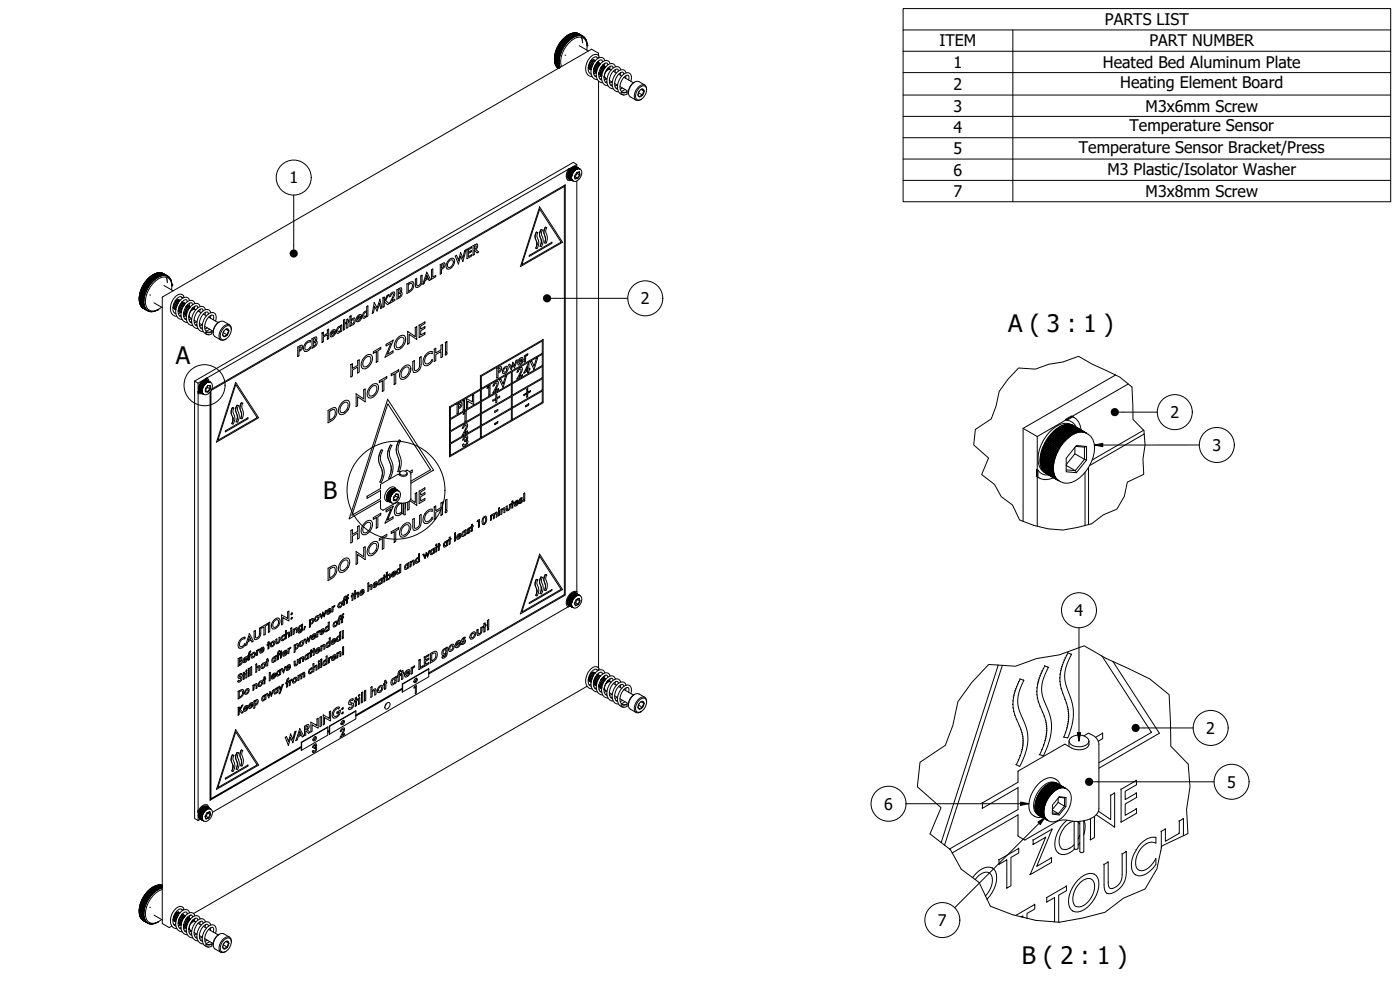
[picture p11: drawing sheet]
<svg xmlns="http://www.w3.org/2000/svg" width="420mm" height="297mm" viewBox="0 0 420 297" stroke-linecap="round" stroke-linejoin="round" font-family="sans-serif">
<defs><g id="words">
<g font-size="7.2">
<text x="302.6" y="99.8">A ( 3 : 1 )</text>
<text x="52.7" y="109.1">A</text>
<text x="97" y="149.7">B</text>
<text x="306.7" y="289.3">B ( 2 : 1 )</text>
</g>
<g font-size="4.8">
<text x="331.6" y="7.5">PARTS LIST</text>
<text x="282" y="13.9">ITEM</text>
<text x="344.9" y="13.9">PART NUMBER</text>
<text x="286.2" y="20.3">1</text>
<text x="331" y="20.4">Heated Bed Aluminum Plate</text>
<text x="286.2" y="26.9">2</text>
<text x="336.2" y="26.5">Heating Element Board</text>
<text x="286.2" y="33.5">3</text>
<text x="343.8" y="33.5">M3x6mm Screw</text>
<text x="286.2" y="39.9">4</text>
<text x="339" y="39.4">Temperature Sensor</text>
<text x="286.2" y="46.2">5</text>
<text x="323.8" y="45.9">Temperature Sensor Bracket/Press</text>
<text x="286.2" y="52.7">6</text>
<text x="332.3" y="52.4">M3 Plastic/Isolator Washer</text>
<text x="86.8" y="55">1</text>
<text x="286.2" y="59.1">7</text>
<text x="343.8" y="59.1">M3x8mm Screw</text>
<text x="192.3" y="91.3">2</text>
<text x="351.3" y="125.4">2</text>
<text x="363.9" y="135.3">3</text>
<text x="322.5" y="184.8">4</text>
<text x="362" y="220.2">2</text>
<text x="368.3" y="236.3">5</text>
<text x="265.4" y="242.9">6</text>
<text x="281.5" y="277.8">7</text>
</g>
</g></defs>
<!-- layer: Visible (ISO) -->
<g fill="none" stroke="#000" stroke-width=".3">
<path d="M166.4 17.8l1.3 .8M166.4 17.9l1.3 .8M166.4 17.5l1.3 .8M166.4 18l1.3 .8M166.4 18v.2M166.4 18.1l1.3 .8M166.4 17.3l1.3 .8M166.4 18.2l1.3 .8M166.4 18.2l1.4 1M166.4 17.2l1.5 .8M166.4 18.3l1.4 .8M166.4 17.1l1.4 .8"/>
<path d="M166.4 17l1.5 .8M166.4 18.4l.1 .2M166.5 18.5l1.3 .8M166.5 16.9l1.3 .8M166.5 18.6l1.3 .8M166.5 18.6v.4M166.5 16.8l1.4 .8M166.5 16.8l1.3 .7M166.5 18.7l1.3 .9M166.5 16.7l1.3 .7M166.5 16.6l1.4 .8M166.5 16.5l1.4 .8"/>
<path d="M166.5 18.9l1.4 .8M166.5 16.4l1.4 .8M166.5 19l1.4 .7M166.6 16.3l1.4 .9M166.6 19l1.3 .9M166.6 16.3l1.3 .8M166.6 19.1l1.3 .7M166.6 16.2l1.3 .8M166.6 16.1l1.4 .8M166.6 19.1l.1 .3M166.6 19.2l1.4 .9M166.7 16l1.3 .8"/>
<path d="M166.7 15.9l1.4 .8M166.7 15.9l1.3 .7M166.7 19.4l1.3 .8M166.7 15.8l1.3 .7M166.7 19.4l1.3 .9-1.2-.7M166.7 15.7l1.5 .8M166.7 19.5l.1 .1M166.8 15.6l1.3 .8M166.8 15.5l1.3 .8M166.8 15.4l1.4 .9M166.8 19.6l.1 .1M166.8 15.4l1.4 .8"/>
<path d="M166.8 19.7l1.1 .6-1-.6M166.9 15.3l1.3 .8M166.9 15.2l1.4 .8M166.9 19.8l.9 .6M166.9 15.2l1.3 .7M166.9 15.1l1.4 .7M167 15l1.4 .8M167 19.9l.8 .5M167 14.8l1.4 .8M167.1 14.8l1.4 .8M167.1 14.7l1.3 .8M167.1 14.6l1.4 .8"/>
<path d="M167.2 14.5l1.4 .9M167.2 14.5l1.3 .7M167.2 14.4l1.4 .8M167.3 14.3l1.4 .8M167.3 14.3l1.3 .7M167.3 14.2l1.4 .7M167.4 14.1l1.4 .8M167.4 14l1.3 .8M167.5 13.9l1.3 .8M167.5 13.9l1.4 .8M167.5 13.8l1.4 .8M167.6 13.7l1.3 .8"/>
<path d="M167.6 13.6l1.4 .9M167.7 13.6l1.3 .8M167.7 13.5l1.3 .8M167.7 13.4l1.5 .9M167.7 18.4l-1.3-.8 1.4 .8M167.7 18.2l-1.3-.8 1.4 .8M167.8 13.4l1.3 .7M167.8 13.3l1.4 .8M167.9 13.2l1.4 .9M167.9 13.2l1.3 .7M168 13.1l1.3 .7M168 13l1.4 .8"/>
<path d="M168.1 13l1.3 .7M168.1 12.8l1.5 .8M168.2 12.8l1.3 .7M168.3 12.7l1.3 .7M168.3 12.6l1.4 .8M168.3 12.6l1.4 .7M168.5 12.4l1.3 .7M168.6 12.3l1.3 .7M168.6 12.2l1.4 .9M168.6 12.2l1.4 .7M168.8 12l1.3 .7M168.9 11.9l1.4 .8"/>
<path d="M169 11.8l1.3 .8M169 11.7l1.5 .8M169.1 11.6l1.4 .8M169.2 11.5l1.4 .9M169.3 11.5l1.3 .7M169.4 11.4l1.4 .8M169.5 11.3l1.3 .8M169.6 11.2l1.4 .8M169.6 16.5l.2 .1M169.6 11.2l1.4 .7M169.7 13.2l-1.3-.8 1.5 .8M169.8 11l1.3 .8"/>
<path d="M170 10.9l1.3 .7M170 12.9l-1.3-.9 1.5 .9M170.2 10.7l1.3 .8M170.2 10.7l1.5 .8M170.3 10.6l1.4 .8M170.4 10.6a8.7 8.7 0 0 0-4 7.2l1.3 .7M170.4 10.6l1.3 .7M170.4 10.6l1.4 .8M170.5 10.5l1.3 .8M170.6 10.5l-1.6 1.2-1.5 2.2-.9 2.2-.2 1.9M170.6 10.5l1.3 .7M170.6 10.5l-.2 .1"/>
<path d="M170.7 10.4l1.3 .8M170.8 10.4l-.2 .1M170.8 10.4l1.3 .7M170.9 10.3l1.4 .7M170.9 10.3l-.1 .1M171 11.9l-1.3-.8 1.5 .8M171.1 10.2l1.3 .8M171.1 10.2l-.1 .1M171.1 10.2l1.4 .8M171.2 11.7l-1.3-.8 1.4 .9M171.2 10.1l1.4 .8M171.3 10.1l-.2 .1"/>
<path d="M171.3 10.1l1.3 .8M171.4 11.6l-1.3-.8 1.4 .8M171.4 10.1l1.3 .7M171.5 10.1h-.2M171.5 10.1l1.3 .7M171.6 10l1.3 .8M171.6 10l-.1 .1M171.6 10l1.4 .8M171.8 10l1.3 .7M171.8 10h-.1M171.8 10l1.6 .7M171.9 9.9l1.3 .8"/>
<path d="M172.2 9.9h-.2M172.2 9.9l1.3 .7M172.3 9.9l1.3 .7-1.4-.7M172.4 9.9l1.4 .7M172.5 9.9h-.2M172.5 9.9l1.6 .7M172.6 9.9l1.3 .7M172.8 9.9h-.1M172.9 9.9l1.4 .8M173.1 9.9l1.5 .8M173.1 10h.1M173.4 10l1.5 .9"/>
<path d="M173.5 10.1l1.3 .7M173.6 10.1l1.4 .8M173.8 13.7l2.8 1.6M174.5 11.2h.1M174.5 11.4h.1M174.6 11.5h.1M174.6 11.7h.1M174.7 11.8l.1 .1M174.7 12l.1 .1M174.7 12.2l.1 .1M174.8 12.4h.1M174.8 12.6h.1"/>
<path d="M174.8 12.8h.1M175.1 11h.1M175.2 11.1h.1M175.3 11.2h.1M175.4 11.3h.1M175.5 11.4h.1M175.6 11.5l.1 .1M175.7 11.7h.1M175.8 11.8h.1M175.9 12h.1M175.9 12.1h.1M176 12.3h.1"/>
<path d="M176.1 12.5h.1M176.1 12.6h.1M176.1 15a3.3 3.3 0 0 0-1.4-3.8 5 5 0 0 0-4.8 2.7 7.1 7.1 0 0 0-1.4 6.1M176.1 12.8h.1M176.2 13h.1M176.2 13.2h.1M176.2 13.4h.1M176.2 14l-.3-2-.5-.7-.6-.5-1.6-.1-1.9 .9-1.8 1.9-1.3 2.4-.5 2.5 .4 1.8M176.2 13.6h.1M178.1 19l-.6 1.3M178.2 18h.1M178.4 18.1l-.4-.2-.8 .5"/>
<path d="M178.4 18.1a1.77 1.77 0 0 0-1.3 2.7M178.4 18.1a1.73 1.73 0 0 0-1.3 2.7M178.4 18.1h.1M179.3 18.6l.1 .1M179.6 15.9l-2.1-1.1-128.8 74.4v187.9l2.1 1.2 .8-.4M179.6 15.9v.1M179.6 18.8l-.4-.1 .5 .2M179.6 16v.7M179.6 17.3v.1M179.6 18.3v.5M179.9 18.9a1.77 1.77 0 0 0-1.3 2.7M179.9 19.5a2.22 2.22 0 0 0-.9 2.1 2.29 2.29 0 0 1 .9-2.1 2.32 2.32 0 0 0-.9 2.1"/>
<path d="M179.9 19a1.74 1.74 0 0 0-1.3 2.7M179.9 19h.1M180.1 19.1l-.1-.1a1.69 1.69 0 0 0-1.3 2.7M180.8 18.6l-.3-.6a3.4 3.4 0 0 0-1.8 5l.3 .1M181.1 19.6h-.3l.4 .2M181.4 19.8h-.5l-.5 .4M181.4 19.8h-.5l-.6 .5 .6-.5 .6 .1M181.4 19.8h.1M181.5 19.8l.1 .2M181.5 18.2a1.47 1.47 0 0 0-1.3-1 1.47 1.47 0 0 0-1.4 .9 4.1 4.1 0 0 0-.7 5.4l1.2 .4M181.6 19l-.2 .8M182.4 19.5l-.3-.6a3.5 3.5 0 0 0-1.8 5l.3 .1"/>
<path d="M183.1 19.1a1.47 1.47 0 0 0-1.3-1 1.47 1.47 0 0 0-1.4 .9 4.1 4.1 0 0 0-.7 5.4l1.2 .4M183.1 19.9l-.1 .8M167.1 20l.6 .4zM167.2 20.1l.5 .4-.5-.3M167.3 20.3l.3 .2M167.4 20.4l.2 .1M167.6 20.5h.1M176.5 20.3l.5 .4-.2-.1M177.1 20.8h.1M177.3 20.9l-.1-.1a1.69 1.69 0 0 1 1.3-2.7l.1 .2a1.92 1.92 0 0 0-1.2 2.6M177.4 22.2a2.24 2.24 0 0 1-.5-3.2 2.12 2.12 0 0 1 2.1-1.9l.4 .3 .4-.4a1.33 1.33 0 0 0-1.2-.8 1.33 1.33 0 0 0-1.2 .7 4.6 4.6 0 0 0-1.2 5.3l.4 .4 1.1 .4M178.2 21.4v.1"/>
<path d="M178.2 21.5h.1M178.3 21.5h.2M178.6 21.7h.1M178.7 21.7h.1M178.9 22.7l-.4 .1M179 21.9a1.79 1.79 0 0 1 1.2-2.8 1.81 1.81 0 0 0-1.3 2.7l-.7 .4M179.6 24.3v176.1M179.7 22.3l.2 .1M179.7 22.3h.1M179.7 21.8l.4 .7zM179.8 21.8l.1 .5 .4 .3M180.5 22.7h.1"/>
<path d="M180.5 22.8l-.7 .3M180.5 23.6l-.4 .2M181.3 23.2h.1M181.3 23h.1M181.3 23l.1 .2M181.3 23l.3 .4M181.6 20.3a2.14 2.14 0 0 0-1 2.4M181.8 20a1.73 1.73 0 0 0-1.3 2.7M181.8 20h.1M181.8 20.1a1.69 1.69 0 0 0-1.4 .9 1.69 1.69 0 0 0 .2 1.8M182.1 23.7l-.7 .3M182.1 24.5l-.4 .2"/>
<path d="M182.3 21.1l-.6 .4M182.5 20.4v.1M182.5 20.5h.1M182.6 20.5l.1 .1M182.9 20.7l-.7 .1 .7-.1M182.9 24.1l.8 .5M182.9 20.7h.1M182.9 20.7l-.8 .1M182.9 20.7l.2 .1M183.4 21a1.57 1.57 0 0 0-1.7 .7 1.57 1.57 0 0 0 .1 1.8l.4 .2M183.7 24.6l-.8 .3M183.7 25.4l-.4 .2"/>
<path d="M184 20.4l-.3-.6a3.6 3.6 0 0 0-2.1 4.7l.6 .5M184.1 21.3l.9 .6M184.5 25l.8 .6M184.7 20a1.48 1.48 0 0 0-1.3-1 1.48 1.48 0 0 0-1.4 .9 4.1 4.1 0 0 0-.7 5.4l1.2 .4M184.7 20.8l-.2 .8M185.3 25.5l-.8 .3M185.3 26.3l-.4 .2M185.6 21.3l-.2-.5a2.51 2.51 0 0 0-2.4 2.5 1.93 1.93 0 0 0 .8 2.6M185.7 22.3l.9 .5M186.1 26l2.5 1.4M186.3 21a1.47 1.47 0 0 0-1.3-1.1 1.47 1.47 0 0 0-1.4 .9 4.1 4.1 0 0 0-.7 5.4l1.2 .5M186.3 21.7l-.2 .8"/>
<path d="M186.8 26.4l-.7 .4M187.2 22.2l-.4-.6a3.5 3.5 0 0 0-1.8 5l.4 .2M187.2 23.2l2.9 1.6M187.6 26.8l-1.1 .6M187.9 21.9a1.47 1.47 0 0 0-1.3-1 1.47 1.47 0 0 0-1.5 .8 4.1 4.1 0 0 0-.6 5.5l1.2 .4M187.9 22.7l-.2 .8M188.7 24l.1-.6-.2-.8a2.34 2.34 0 0 0-2.3 2.2 2.26 2.26 0 0 0 .6 2.9l1.3-.1v.6a1.02 1.02 0 0 1-1.1 .3 1.02 1.02 0 0 1-.7-.8l1.1 .2 .7-.3M189.3 24.4a1.89 1.89 0 0 0-.5-2.5 2.62 2.62 0 0 0-2.9 2 3.2 3.2 0 0 0 .6 4.5l.7 .1M190.5 24.6l-.2 .1a3.6 3.6 0 0 0-1.7 3.1M191.5 28.4l.4 .7 .9-.6M191.7 27.9l1.1 .6M191.8 26.4a1.3 1.3 0 0 1 2-.3 2.95 2.95 0 0 1-2.5 3.9 2.43 2.43 0 0 1 .5-3.6z"/>
<path d="M191.9 27.3l-.3 .6M192.2 26.9l.6-.2a1.39 1.39 0 0 1 .4 1.5 1.39 1.39 0 0 1-1.3 .9 1.1 1.1 0 0 1 0-1.9zM192.3 26.9l.5-.2 .5 .7M192.4 26.8l.9 .6M193.3 27.4l-.5 1.1M193.5 25.5l-1.7-1a2.73 2.73 0 0 0-3 2.3 1.88 1.88 0 0 0 .3 2.2l1.8 1.1M194.1 26.9a1.2 1.2 0 0 0-1.5-1.4 3.6 3.6 0 0 0-2 4.3 1.32 1.32 0 0 0 1.8 0M169.6 55.4v.1M170.4 52.7a.73 .73 0 0 0 0 .9 .73 .73 0 0 0 .8 .2M170.4 54l.1 .1M170.4 50.8l.6-.2zM170.5 52.8l1 .7z"/>
<path d="M170.5 52.7l1 .7zM170.5 52.7l1 .5M170.5 52.9l1 .7zM170.5 52.6l1 .7zM170.5 52.5l1 .6zM170.5 53l1 .5M170.5 50.9a2.55 2.55 0 0 0 0 3.2l1.1-.1M170.5 53l1.1 .7zM170.6 52.8l.9 .6M170.6 52.4l1 .6zM170.6 53.1l1 .5M170.6 53.1l1 .6z"/>
<path d="M170.6 52.3l1 .6M170.6 52.5h.1M170.6 52.9v.1M170.6 52.3l1 .6zM170.6 52.4l1 .6M170.6 53.2l1 .5M170.6 53v.1M170.6 53.2l1 .6zM170.6 52.3h.1M170.6 53.1h.1M170.6 52.2l1 .6zM170.6 53.3l1 .5"/>
<path d="M170.6 53.3l1 .6zM170.6 52.2l1 .6M170.6 53.2h.1M170.6 52l1 .7zM170.7 53.4l1 .6zM170.7 52l1 .6M170.7 52l.9 .7M170.7 53.3h-.1M170.7 51.9l1 .7zM170.7 53.4l1 .7zM170.7 53.4h.1M170.7 51.9v.1"/>
<path d="M170.7 51.8l1 .6zM170.7 53.5h.1M170.7 53.5l1.1 .6zM170.7 51.8l1 .6M170.8 51.7l.9 .6zM170.8 53.6l1 .6zM170.8 51.7l.9 .6M170.8 51.6l1 .6M170.8 51.6l1 .6zM170.8 53.6h.1M170.8 51.6h.1M170.8 53.6l1.1 .6z"/>
<path d="M170.8 51.5l1.1 .6M170.9 51.4l.9 .7zM170.9 53.6v.1M170.9 51.5h.1M170.9 53.7l1 .6zM170.9 51.3l1 .7zM171 51.2l1 .7zM171 51.2h.1M171 50.6l-.7 1.3-.1 .6 .2-.1M171 51.2l1.1 .5M171.1 51.1l1 .6zM171.1 51.1h.1"/>
<path d="M171.1 51.1l1 .5M171.1 51l1.1 .6zM171.1 51h.1M171.2 51l1 .5M171.2 50.9l1 .6zM171.2 50.9h.1M171.2 50.6l.9-.6h.6l1.6 .9a2.52 2.52 0 0 1-2 3.5l-1.8-1.2a2.42 2.42 0 0 1 .7-2.6zM171.3 50.9l1 .5M171.3 50.8l1 .6zM171.3 50.8h.1M171.4 50.8l1 .5M171.4 50.7l1 .6z"/>
<path d="M171.4 50.7h.1M171.4 50.7l1.1 .5M171.5 50.6l1 .6zM171.5 50.6h.1M171.5 50.6l1.1 .5M171.5 53.1l-1-.5 1 .7M171.6 50.5l1 .6zM171.6 50.5v.1M171.6 50.5l1.1 .5zM171.6 50.5l1 .6M171.6 50.5h.1M171.7 50.4l1 .6z"/>
<path d="M171.7 50.4l1 .6M171.7 50.4h.1M171.8 50.4l1 .5zM171.8 50.4l1 .5M171.8 50.3v.1M171.9 50.3l1 .5zM171.9 50.3l1 .6M171.9 50.3h.1M172 50.2l1 .6zM172 50.3l1 .5M172 50.2l1.1 .6M172 51.8l-1-.5 .9 .7"/>
<path d="M172 50.2l1.1 .5zM172.1 50.2h.1M172.1 50.1l1.1 .6zM172.2 50.2l1 .5M172.2 50.1v.1M172.2 50.1l1.1 .6zM172.3 50.1l.9 .6M172.3 50.1h.1M172.3 50.1l1.1 .5zM172.4 50.1l.9 .6M172.4 50.1l1.1 .5zM172.4 52.8l.2 .9"/>
<path d="M172.5 50l.9 .6M172.5 53l.8 .4-.7 .1M172.5 50l1.1 .6zM172.5 50v.1M172.6 50l1 .6zM172.6 50v.1M172.7 50l1 .6zM172.7 50h.1M172.7 50l1.1 .6zM172.8 50v.1M172.8 50l1.1 .6zM172.9 50.1h.1"/>
<path d="M172.9 50.1l1 .6zM173 50.1l1 .6zM173 50.1h.1M173.1 51.7l.8-.1 .2 .9-.7 1-.8 .2-.2-.9zM173.1 50.2v-.9l-113.6 65.7v131.2M173.1 49.3l-1-.6-113.7 65.6M173.1 54.3l-.1 123.2M173.2 51.8v.3M173.8 51.7l-.7 .1M173.9 51.6v.9l-.7-.4-.6 .9M174.1 52.5l-.8 .9 .1 .1M132.1 79.4v2.9"/>
<path d="M132.1 79.4l1.2-.5a1.3 1.3 0 0 1-.8 1.9v1.3l-.4 .1M132.5 79.6l.6-.2 .1 .2-.1 .4-.6 .4zM133.4 78.9h.1M134.7 78l1-.5h.4a2.12 2.12 0 0 1-1.9 3.2 1.81 1.81 0 0 1 .5-2.7zM134.8 78.3l1-.3a1.48 1.48 0 0 1-1.3 2.2 1.33 1.33 0 0 1 .3-1.9zM136 77.5h.1M136.6 76.8l1 2.4M136.6 76.8l.4-.2 .6 1.5 .1-.5M138.2 75.8l-.4 1.8M138.9 78.5l-.7-1.7-.7 2.4M139.4 75.2l-.5 2.2-.7-1.6M139.5 75.2l.4-.2-1 3.4"/>
<path d="M140.1 77.6h.1M140.1 74.8h.1M140.1 74.8l1.4-.8v.4l-1 .6v.7l1-.6v.4l-1 .6v.9l1-.6v.5l-1.4 .7zM141.5 76.4h.1M141.5 75.1h.1M141.5 74h.1M141.9 73.7l.1 .1M141.9 76.6h.1M142 73.8l.9-.5 .4 .1v.7l-.5 .7 .8 .8-.4 .3-.8-.8-.1 1.3-.3 .2zM142.4 73.9l.4-.2 .2 .3-.1 .4-.5 .3zM143.1 73.2l.1 .1M143.1 75.8l.1 .1"/>
<path d="M156.1 80l12.7-7.3-6.9-10.6-5.7 17.9M160.5 70.8l.1 .5M160.6 71.2v.3M160.6 70.6v.3M160.6 71.4l.1 .3M160.6 70.5v.2M160.6 70.4v.1M160.7 71.7l.1 .2M160.7 70.3v.1M160.7 70.2v.1M160.8 71.9l.2 .6M160.8 70v.2"/>
<path d="M160.8 69.9v.2M160.9 74.2l-.1 .3M160.9 69.8v.1M160.9 69.6l.5 .2-.3 1a3.8 3.8 0 0 1 .1 3.9l-.5-.3M161 73.9l-.1 .3M161 72.4l.1 .3M161 69.6l-.1 .2M161 73.7v.2M161 72.6l.1 .2M161.1 72.7v.2M161.1 73.5v.2M161.1 73.4v.1"/>
<path d="M161.1 72.9l.1 .1M161.1 73.3v.1M161.1 73l.1 .1M161.1 73.2l.1 .1M161.1 73.1l.1 .1M161.9 70.1l.1 .6M161.9 70.7l.1 .2M161.9 69.9l.1 .2M162 69.8v.1M162 62.7l6.4 9.9-11.8 6.8zM162 70.9l.1 .3M162 69.7v.1"/>
<path d="M162.1 71.1l.2 .4M162.1 69.4l-.1 .3M162.1 69.3v.2M162.2 71.5l.2 .2M162.3 73.3l-.2 .6M162.3 71.7l.1 .3M162.4 73.1l-.1 .2M162.4 72.9v.2M162.4 71.9l.1 .2M162.4 72.1l.1 .1M162.4 72.7v.3M162.4 72.2l.1 .1"/>
<path d="M162.4 72.6l.1 .1M162.4 72.3l.1 .1M162.4 72.5l.1 .1M162.4 72.4l.1 .1M162.7 69l-.4-.1-.1 .4M162.8 69.1a2.07 2.07 0 0 0 .1 2.4l-.1 1.8-.3 .7-.5-.1M163.2 69.5v.3M163.2 69.7l.1 .3M163.2 69.3v.3M163.2 69.9l.1 .3M163.2 69.1l.1 .3M163.3 70.2l.1 .2"/>
<path d="M163.3 69v.2M163.3 68.9v.2M163.3 68.8v.1M163.3 70.4l.2 .4M163.4 68.7v.1M163.4 68.6v.1M163.5 70.8l.1 .2M163.5 68.4v.2M163.5 72.6v.3M163.6 71l.1 .4M163.6 68.3l-.1 .1M163.6 72.4v.2"/>
<path d="M163.6 72.1v.3M163.6 68.1l.4 .2M163.6 71.3l.1 .2M163.7 72v.2M163.7 71.4v.2M163.7 71.9v.1M163.7 71.8v.1M163.7 71.6v.1M163.7 71.7v.1M163.7 68.2l-.1 .1M164.1 68.3l-.1 .2a2.12 2.12 0 0 0 .2 2.3l-.2 1.8-.1 .4-.5-.1M165.6 72.7l-6.8 3.9v.3l6.8-3.9v-.3"/>
<path d="M41.8 89.6l1.4 .8M41.8 89.7l1.3 .8M41.8 89.5l1.3 .8M41.8 89.9l1.3 .8M41.8 90l1.3 .7M41.8 90v.2M41.8 90.1l1.3 .8M41.8 89.3l1.3 .7M41.8 90.2l1.3 .7M41.8 90.2v.2M41.8 89.2l1.4 .8M41.8 90.3l1.3 .8"/>
<path d="M41.8 89.1l1.3 .7M41.8 90.4l1.3 .7M41.8 90.4v.2M41.8 90.5l1.4 .8M41.8 88.8l1.4 .8M41.8 90.6l1.4 .7M41.8 88.7l1.5 .9M41.9 90.6v.1M41.9 90.7l1.3 .8M41.9 88.6l1.3 .8M41.9 88.5l1.4 .8M41.9 90.7v.2"/>
<path d="M41.9 90.8l1.3 .8M41.9 88.4l1.3 .8M41.9 90.9l1.3 .8M41.9 88.3l1.5 .8M41.9 90.9l.1 .2M41.9 91l1.4 .8M42 88.2l1.3 .7M42 88.1l1.4 .8M42 91.1v.1M42 91.2l1.3 .7M42 87.9l1.3 .8M42 91.2l1.3 .8"/>
<path d="M42 87.8l1.5 .9M42 91.3l.1 .1M42.1 87.8l1.3 .8M42.1 91.3l1.3 .8M42.1 87.7l1.3 .8M42.1 91.4l1.3 .8M42.1 87.6l1.4 .8M42.1 91.4l.2 .4M42.1 91.5l1.4 .8M42.2 87.5l1.3 .8M42.2 87.4l1.4 .8M42.2 91.6l1.4 .9"/>
<path d="M42.2 87.3l1.4 .7M42.2 87.2l1.5 .8M42.3 87.1l1.3 .8M42.3 91.8l1.3 .8M42.3 87l1.3 .8M42.3 86.9l1.5 .9M42.4 91.8v.1M42.4 86.9l1.3 .8M42.4 91.9l1.3 .8M42.4 86.8l1.3 .8M42.4 86.7l1.5 .8M42.5 86.7l1.3 .7"/>
<path d="M42.5 92.1l1.3 .7M42.5 86.6l1.3 .7M42.5 86.5l1.5 .8M42.6 92.1l1.7 1.2M42.6 92.1l1.3 .8M42.6 86.3l1.3 .8M42.6 86.3l1.5 .8M42.7 92.2v.1M42.7 86.2l1.3 .8M42.7 86.1l1.3 .8M42.7 86l1.5 .9M42.8 92.3v.1"/>
<path d="M42.8 86l1.3 .8M42.8 85.9l1.4 .8M42.9 85.8l1.4 .8M42.9 92.4h.1M42.9 85.8l1.3 .7M42.9 85.7l1.4 .7M42.9 92.4l1.4 .8M43 85.6l1.4 .8M43 92.5h.1M43 85.5l1.3 .8M43.1 85.5l1.3 .7M43.1 85.4l1.4 .8"/>
<path d="M43.1 90.1l-1.3-.7 1.4 .8M43.2 85.3l1.3 .8M43.2 89.7l-1.4-.8 1.4 .9M43.2 85.2l1.3 .8M43.2 85.2l1.5 .8M43.3 85.1l1.3 .8M43.4 84.9l1.3 .8M43.5 84.8l1.3 .8M43.5 84.8l1.4 .8M43.6 84.7l1.3 .8M43.6 84.6l1.4 .8M43.6 84.6l1.5 .8"/>
<path d="M43.7 84.5l1.3 .8M43.8 84.4l1.3 .8M43.8 84.4l1.4 .8M43.9 84.3l1.3 .8M43.9 84.2l1.4 .8M43.9 84.2l1.5 .8M44 84.1l1.3 .8M44.2 83.9l1.3 .8M44.2 83.9l1.4 .7M44.3 83.8l1.4 .9M44.3 83.8l1.4 .7M44.4 93.3h.1"/>
<path d="M44.5 83.6l1.3 .8M44.6 93.3v.1M44.7 83.4l1.3 .8M44.7 93.4h.1M44.8 85.8l-1.4-.8 1.3 .8M44.8 83.3l1.4 .7M44.8 93.4l.1 .1M44.9 88.5l.3 .1M45 93.5h.1M45 83.1l1.3 .8M45.1 93.5h.1M45.2 83l1.3 .7"/>
<path d="M45.3 82.9l1.4 .8M45.3 93.5h.1M45.4 82.8l1.3 .8M45.4 84.8l-1.3-.8 1.4 .8M45.4 82.8l1.5 .8M45.5 93.5h.1M45.5 82.7l1.4 .8M45.6 82.6l1.3 .8M45.6 82.6l1.4 .9M45.6 93.5h.1M45.7 82.6l1.3 .7M45.7 84.5l-1.3-.8 1.5 .8"/>
<path d="M45.8 82.5a8.7 8.7 0 0 0-4 7.2M45.8 82.5l1.4 .9M45.8 82.5l1.3 .8M45.8 93.5h.1M45.9 82.5l1.3 .7M45.9 84.3l-1.3-.8 1.4 .8M46 82.4l-1.7 1.4-1.3 1.8-1 2.2-.2 2.2M46 82.4l1.3 .8M46 82.4l-.2 .1M46 93.5h.1M46.1 84.1l-1.3-.8 1.4 .9M46.1 82.4l1.3 .7"/>
<path d="M46.1 82.3l-.1 .1M46.1 82.3l1.4 .8M46.1 93.4h.1M46.2 90.9l2.5 1.4M46.2 84l-1.3-.8 1.5 .8M46.2 82.3l1.4 .7M46.3 82.2l-.2 .1M46.3 82.2l1.3 .8M46.3 93.4h.1M46.4 83.8l-1.3-.8 1.4 .9M46.4 82.2l1.4 .7M46.5 82.1l-.2 .1"/>
<path d="M46.5 82.1l1.3 .8M46.5 93.3h.1M46.6 82.1l1.3 .8M46.7 82.1h-.2M46.7 82.1l1.3 .7M46.7 93.3h.1M46.7 82.1l1.5 .7M46.8 82l1.3 .8M46.9 93.2h.1M46.9 82l1.4 .7M47 81.9l-.1 .1M47 81.9l1.3 .8"/>
<path d="M47 93.1h.1M47.1 81.9l1.4 .8M47.2 81.9l-.2 .1M47.2 81.9l1.3 .8M47.2 81.9l1.5 .7M47.2 93h.1M47.3 81.9l1.3 .7M47.5 81.8l1.3 .8M47.5 81.8l-.1 .1M47.5 81.8l1.5 .8M47.7 81.8l-.1 .1M47.7 81.8l1.3 .8"/>
<path d="M47.8 81.8l1.4 .8-1.5-.8M47.9 81.8l1.4 .8M48 81.8h-.1M48 81.8l1.6 .8M48.1 81.8l1.3 .8M48.2 81.8l1.4 .8M48.5 92.2l-.9 .6M48.6 81.9l1.6 .9M48.7 81.9v.1M48.8 82h.1M49 82.1l1.4 .8M49.2 85.7l2.8 1.6"/>
<path d="M49.8 82.6l-1.4-.7 1.5 .8M49.8 83.2h.1M49.9 83.3h.1M49.9 83.5h.2M50 83.6l.1 .1M50 83.8h.2M50.1 84h.1M50.1 84.2h.1M50.1 84.3l.1 .1M50.1 84.5l.2 .1M50.2 84.7l.1 .1M50.5 82.9v.1"/>
<path d="M50.6 83v.1M50.7 83.1l.1 .1M50.8 83.3h.1M50.9 83.4h.1M51 83.5h.1M51.1 83.6v.1M51.2 83.8h.1M51.2 83.9h.1M51.3 84.1h.1M51.4 84.3h.1M51.4 84.4h.1M51.5 84.6h.1"/>
<path d="M51.5 87a3.3 3.3 0 0 0-1.4-3.8 5 5 0 0 0-5 2.8 6.7 6.7 0 0 0-1.1 6.3 2.34 2.34 0 0 0 3.6 .5M51.5 84.8h.1M51.5 85h.1M51.6 85.2h.1M51.6 85.4h.1M51.6 85.9l-.1-1.4-.5-1.1-.8-.6-1.1-.2-1.2 .3-1.3 .8-1.3 1.2-1.1 1.6-.7 1.6-.4 1.7 .1 1.5 .3 1.1 .7 .8 1 .3 1.1-.1 1.3-.6M51.6 85.6h.1M51.9 92.2l.4 .4h-.1M52.1 92.6h.1M52.5 92.8h.1M52.8 94.2a2.24 2.24 0 0 1-.6-3.3 2.14 2.14 0 0 1 2.2-1.8l.4 .2 .4-.3a1.34 1.34 0 0 0-1.2-.8 1.34 1.34 0 0 0-1.2 .7 4.6 4.6 0 0 0-1.2 5.2l.4 .5 1.1 .3M52.9 92.2l.5-1.2-.5 1.3"/>
<path d="M53.5 90.9l-.6 1.4M53.5 89.9l.1 .1M53.6 93.4h.1M53.7 93.4l.1 .1M53.7 90l-.3-.1-.9 .4M53.8 90a1.76 1.76 0 0 0-1.3 2.7M53.8 90.1a1.74 1.74 0 0 0-1.3 2.7M53.8 90.1h.1M54 90.2a1.93 1.93 0 0 0-1.2 2.7 1.93 1.93 0 0 1 1.2-2.7l-.1-.1a1.69 1.69 0 0 0-1.3 2.7h.1M54 93.6h.1M54 93.7h.2M54.3 93.8l-.8 .3"/>
<path d="M54.3 94.6l-.4 .2M54.3 93.8a1.79 1.79 0 0 1 1.3-2.7 1.79 1.79 0 0 0-1.2 2.7M54.7 90.6h.1M54.9 90.7h-.3l.5 .2M54.9 90.7h.1M55.1 94.2v.1M55.1 94.2l.2 .1M55.1 93.8l.3 .7M55.1 93.8l.4 .7M55.1 93.7l.1 .5 .5 .4M55.3 90.9a1.76 1.76 0 0 0-1.4 2.7M55.3 91.5a2.22 2.22 0 0 0-.9 2 2.33 2.33 0 0 1 .9-2"/>
<path d="M55.3 90.9a1.73 1.73 0 0 0-1.3 2.7M55.3 90.9h.1M55.5 91.1l-.2-.2a1.69 1.69 0 0 0-1.3 2.7M55.5 94.5h.1M55.8 94.7h.1M55.9 94.7l-.8 .3M55.9 94.7h.1M55.9 95.5l-.4 .2M56.2 90.5l-.3-.6a3.6 3.6 0 0 0-2.1 4.7l.6 .5M56.2 91.5l.2 .1M56.2 91.5l.4 .2M56.2 91.5h.2"/>
<path d="M56.4 91.6h.1M56.7 95.2h.1M56.7 95h.1M56.7 95v.1M56.7 95l.3 .3M56.8 91.8a.95 .95 0 0 0-1.1 .5l.3-.3a.65 .65 0 0 1 1-.1M56.9 90.2a1.48 1.48 0 0 0-1.3-1.1 1.48 1.48 0 0 0-1.5 .9 4.1 4.1 0 0 0-.6 5.4l1.2 .5M56.9 90.9l-.1 .9h-.5l-.6 .4M57 92.2a2.13 2.13 0 0 0-1 2.4M57.1 92a1.76 1.76 0 0 0-1.3 2.7M57.2 92a1.73 1.73 0 0 0-1.4 2.7M57.2 92h.1"/>
<path d="M57.2 92a1.71 1.71 0 0 0-1.3 2.7M57.5 95.6l-.8 .4M57.5 96.5l-.4 .1M57.6 93l-.5 .5M57.8 91.4l-.4-.6a3.4 3.4 0 0 0-1.8 5l.4 .2M57.8 92.4h.1M57.9 92.4h.1M57.9 92.4l.2 .2M58.2 92.6l-.7 .2 .8-.2M58.2 96.1l.9 .5M58.3 92.6h.1M58.3 92.7l-.8 .1"/>
<path d="M58.3 92.7l.1 .1M58.5 91.1a1.47 1.47 0 0 0-1.3-1 1.47 1.47 0 0 0-1.5 .8 4.1 4.1 0 0 0-.6 5.5l1.2 .4M58.5 91.9l-.2 .8M58.8 92.9a1.53 1.53 0 0 0-1.8 .9 1.53 1.53 0 0 0 .5 1.9M59 96.5l-.7 .4M59.1 97.4l-.4 .1M59.4 92.4l-.4-.6a3.5 3.5 0 0 0-1.8 4.9l.4 .2M59.4 93.3l1 .5M59.8 97l.9 .5M60.1 92a1.48 1.48 0 0 0-1.3-1 1.48 1.48 0 0 0-1.5 .8 4.1 4.1 0 0 0-.6 5.5l1.1 .4M60.1 92.8l-.2 .8M60.6 97.5l-.7 .3"/>
<path d="M60.7 98.3l-.4 .2M61 93.3l-.4-.6a3.6 3.6 0 0 0-2.1 4.7l.6 .4M61 94.2l1 .6M61.4 97.9l2.6 1.5M61.7 92.9a1.48 1.48 0 0 0-1.4-1 1.48 1.48 0 0 0-1.4 .9 4.1 4.1 0 0 0-.6 5.4l1.1 .4M61.7 93.7l-.2 .8M62.2 98.4l-.7 .3M62.6 94.2l-.4-.6a3.4 3.4 0 0 0-1.8 5l.3 .1M62.6 95.1l2.9 1.7M62.9 98.8l-1 .6M63.3 93.8a1.47 1.47 0 0 0-1.4-1 1.47 1.47 0 0 0-1.4 .9 4.1 4.1 0 0 0-.6 5.4l1.1 .4M63.3 94.6l-.2 .8"/>
<path d="M64 96l.2-.7-.2-.7a2.35 2.35 0 0 0-2.3 2.2 2.25 2.25 0 0 0 .6 2.8l1.3-.1v.7a1.03 1.03 0 0 1-1.1 .3 1.03 1.03 0 0 1-.7-.8l1 .1 .8-.3M64.7 96.3a1.89 1.89 0 0 0-.5-2.5 2.6 2.6 0 0 0-3 2 3.2 3.2 0 0 0 .7 4.5l.7 .1M65.8 96.6l-.2 .1a3.7 3.7 0 0 0-1.6 3.1M67 99.8l1.2 .7M67.2 98.4a1.31 1.31 0 0 1 2-.4 2.94 2.94 0 0 1-2.5 3.9 2.43 2.43 0 0 1 .5-3.5zM67.2 99.3l-.3 .6M67.3 99.2a.78 .78 0 0 1 1.3-.2 1.53 1.53 0 0 1-1.5 1.9l-.3-.5zM67.7 98.8l.5-.1 .5 .6M67.8 98.8l.9 .5M68.7 99.3l-.5 1.2M68.9 97.5l-1.8-1a2.71 2.71 0 0 0-2.9 2.2 1.89 1.89 0 0 0 .3 2.3l1.8 1M69.4 98.9a1.21 1.21 0 0 0-.5-1.4 1.21 1.21 0 0 0-1.5 .2 3.4 3.4 0 0 0-1.4 4.1 1.3 1.3 0 0 0 1.8 0"/>
<path d="M96.6 99.9h.1M96.6 99.9l.4-.2v1l1.2-.7v-1l.4-.2v2.8l-.4 .2v-1.3l-1.2 .7v1.3l-.4 .3zM97 99.7h.1M98.2 99h.1M98.6 98.7v.1M99.7 99.5l.5-.2 .1 .2-.8 .5zM100.3 99.9h.3M100.4 99.9l-.5 .7-.4-.1-.1-.2 1.3-.7-.2-.7a1.44 1.44 0 0 0-1.2 2.1l.8-.2 .6-.8M100.4 98.9h.1M101.1 100h.1M101.6 98.4l.4-.2a.77 .77 0 0 1 .2 .8 .77 .77 0 0 1-.7 .5l-.1-.6zM102.1 97.9h.1"/>
<path d="M102.2 99.5v-.2a.88 .88 0 0 1-1 .7l-.2-1.1a.98 .98 0 0 1 1.2-.9v-.3l.4-.2v1.8l-.4 .2M102.2 97.7h.1M102.5 97.5h.1M103.1 96v3M103.4 95.8l-.4 .2M103.5 95.8v3l-.5 .2M104 96.6l-.3 .2v.3l.4-.1v1.5M104 95.9l.1 .7M104.4 95.7l-.3 .3M104.4 95.7v.7l.3-.1v.3l-.3 .2v1.5l-.4 .1M105 94.9h.1M105 97.9h.1"/>
<path d="M105 94.9l.4-.2v1.5a.84 .84 0 0 1 1-.7 1.27 1.27 0 0 1-1 2l-.4 .4zM105.3 94.7h.1M105.4 97.5h.1M105.6 96.1l.4-.2a.75 .75 0 0 1 .2 .8 .75 .75 0 0 1-.7 .5l-.1-.7zM106.3 95.4l.1 .1M107.1 96.5h.1M108.1 94.9l-.8 .6a.52 .52 0 0 1 .2-.6 .52 .52 0 0 1 .7 .1M108.2 95.4h.3l-.3 .6-.5 .4-.6 .1a1.43 1.43 0 0 1 1.2-2.1l.2 .6-1.2 .8v.2l.4 .1 .5-.7M108.3 94.3v.1M109 95.4v.1M109.4 93.9l.4-.2a.77 .77 0 0 1 .2 .8 .77 .77 0 0 1-.7 .5l-.1-.7zM109.9 93.3v.1"/>
<path d="M110 92h.1M110 95h.1M110 92l.4-.2v3l-.4 .2v-.2a.88 .88 0 0 1-1 .6l-.2-1a.97 .97 0 0 1 1.2-.9zM110.4 91.8h.1M112.3 90.7l-.6 3.3 .4-.2 .3-1.9 .8 1.4M112.3 90.8l.9 1.6 .1-.5M113.9 91.2v-.2l-.8 2.3M113.9 91.3l.3 1.3M114 91.2v.2M114 89.7l-.7 2.3M114 89.8l.6 2.6-.4 .2M114.9 92.2h.1"/>
<path d="M114.9 89.3v.1M114.9 89.4l.4-.3v1.2l.9-1.7 .5-.2-1 1.8 1.1 .9-.5 .3-1-.9v1.5l-.4 .2zM115.3 89.1h.1M116.2 88.6h.1M116.2 91.4h.1M116.6 88.3l.1 .1M116.8 91.1h.1M116.9 89h.1M117.4 88l.6-.4 .4 .2v.9l-.8 1.6 .9-.5v.3l-1.7 1 1.3-2.7a.46 .46 0 0 0-.6-.2 .46 .46 0 0 0-.2 .6l-.4 .2zM118.2 87.6h.1M118.4 89.7l.1 .1M119.1 86.9l1.2-.5 .3 .4-.4 .8h.2a1.16 1.16 0 0 1-.7 1.8l-.6 .3"/>
<path d="M119.1 86.9v2.9M119.5 87.1l.6-.2 .1 .2-.1 .4-.6 .4zM119.5 88.3l.5-.3a.58 .58 0 0 1 .2 .7 .58 .58 0 0 1-.6 .4l-.1 .1zM120.4 86.4h.1M120.5 87.6h.1M122.1 85.2l1.3-.7a1.14 1.14 0 0 1 .9 .8 1.14 1.14 0 0 1-.3 1.2l-.6 .7-1.3 .8M122.1 85.2v2.8M122.3 99.4h.1M122.4 99.4l2.2 1.6v-2.7l.5-.3v3.8l-2.3-1.5v2.7l-.4 .3zM122.5 85.4l1-.4a1.63 1.63 0 0 1-1 2.4zM123.8 84.5l.1 .1M124.6 98.2v.1"/>
<path d="M124.6 83.7l.1 .1M124.7 83.8l.4-.3v2.1l.3 .2 .3-.1 .5-.8 .1-2.1 .4-.2a3.3 3.3 0 0 1-.6 3.2l-.9 .5-.5-.3zM124.9 86.2h.1M125 83.5h.1M125 98h.1M125.7 97.6h.1M125.8 97.6l1.7-1v.5l-1.2 .7v.9l1.2-.7v.5l-1.2 .7v1.3l1.2-.7v.5l-1.7 1zM126.2 82.8h.1M126.6 82.6h.1M126.8 85.3h.1M127.5 99.8h.1M127.5 98h.1"/>
<path d="M127.5 96.6h.1M128 81.6l.1 .1M128.1 81.7l1.2 2.2-.5 .3-.2-.6-1 .6-.3 .9-.4 .2zM128.1 82.5l.3 .8-.7 .4zM128.1 82.8h.1M128.4 83.3h.1M128.8 84.1v.1M129.5 81v2.8M129.8 80.7l-.4 .2M129.9 80.7v2.5l.8-.6M130.8 82.6v.4l-1.4 .8M134.2 80.7h.1"/>
<path d="M59.5 115l-1.1-.7v131.3l1.1 .6M59.5 117.5l.8 .3M59.5 118h1.2M59.5 117.5v.5M59.5 118l.1 .1M59.7 116.8l1 .7zM59.7 116.7l1 .7zM59.7 116.7l1 .5M59.7 116.8l1 .5M59.7 116.9l1 .7zM59.7 116.6l1 .7zM59.7 116.6l1 .5"/>
<path d="M59.7 116.9l1 .5M59.7 116.5l1 .6zM59.7 117l1 .5M59.7 117l1 .7zM59.7 116.5l1 .5M59.7 116.4l1 .6zM59.7 117.1l1 .5M59.7 116.6v.2M59.7 116.8v.1M59.7 117.1l1 .7zM59.7 116.3l1 .6M59.7 116.5v.1"/>
<path d="M59.7 116.9v.1M59.7 116.3l1 .6zM59.7 117.2l1 .5M59.7 116.4h.1M59.7 117v.1M59.7 117.2l1 .6zM59.7 116.3h.1M59.7 117.1h.1M59.7 116.2l1 .6zM59.7 117.3l1 .5M59.8 117.3l1 .6zM59.8 116.1l1 .6"/>
<path d="M59.8 117.2h.1M59.8 116l1 .7zM59.8 117.4l1 .6zM59.8 116.1l-.1 .1 1 .6M59.8 117.3h.1M59.8 115.9l1 .7zM59.8 117.4l1.1 .7zM59.8 115.9l1 .5M59.8 117.4h.1M59.9 115.8l.9 .7zM59.9 117.5h.1M59.9 117.5l1 .6z"/>
<path d="M59.9 115.8l-.1 .2 1 .6M59.9 115.7l1 .6zM59.9 117.6l1.1 .6zM59.9 115.6l1 .6M59.9 115.7l1 .6M60 115.6l.9 .6zM60 117.6h.1M60 115.6h-.1M60 117.6l1 .6zM60 115.5l1 .6M60 115.5l.2-.3 1 .6M60 115.5l1 .6z"/>
<path d="M60 117.7l1.1 .6zM60 115.4l1 .6M60.1 115.3l.9 .7zM60.1 117.7h.1M60.1 115.2l1.1 .6zM60.1 115.2h.1M60.2 115.2l1 .5M60.2 115.1l1 .6zM60.2 115.1h.1M60.3 115.1l1 .5M60.3 115l1 .6zM60.3 115h.1"/>
<path d="M60.3 115l1.1 .5M60.4 114.9l1 .6zM60.4 114.9h.1M60.4 114.6l.8-.6h.6l1.7 .9a2.52 2.52 0 0 1-2 3.5l-1.9-1.2a2.43 2.43 0 0 1 .8-2.6zM60.4 114.9l1 .5M60.4 114.8l1 .6zM60.5 114.8l1 .5M60.5 114.7l1 .6zM60.5 114.7h.1M60.6 114.7l1 .5M60.6 114.6l1 .6zM60.6 114.6v.1"/>
<path d="M60.6 114.6l1.1 .5zM60.7 114.6l1 .5M60.7 114.5v.1M60.7 114.5l1.1 .5zM60.8 114.5l1 .6M60.8 114.5h.1M60.8 114.4l1.1 .6zM60.8 114.4l1.1 .6M60.9 114.4h.1M60.9 114.4l1.1 .5zM60.9 114.4l1 .5M61 114.3v.1"/>
<path d="M61 114.3l1.1 .5zM61 114.3l1 .6M61.1 114.3h.1M61.1 114.2l1.1 .6zM61.1 114.2l1 .6M61.2 114.2l1 .5zM61.2 114.2l1 .6M61.2 114.2h.1M61.3 114.1l1 .6zM61.3 114.1l1 .6M61.4 114.1l1 .6zM61.4 114.1l1 .6"/>
<path d="M61.4 114.1h.1M61.5 114.1l1 .5zM61.5 114.1l1 .6M61.5 114.1l1.1 .5zM61.6 114.1l1 .5M61.6 114v.1M61.6 117.1l.7 .4h-.7M61.6 114l1.1 .6zM61.7 113.7l.7 .6M61.7 114v.1M61.7 114l1.1 .6zM61.8 114v.1"/>
<path d="M61.8 114l1.1 .6zM61.9 114l1 .6zM61.9 114v.1M62 114l1 .6zM62 114.1h.1M62 114.1l1.1 .6zM62.1 114.1h.1M62.1 114.1l1 .6zM62.1 113.5l.6 1M62.1 113.5l-.4 .2M62.2 113.5h.1M62.3 115.8v.4"/>
<path d="M62.3 115.7l.7 .1M62.4 115.6l.8 .1v1l-.8 1-.8-.1v-1zM63.2 116.7l-.9 .8 .1 .2M63.2 115.7l-.2 1-.7-.5-.7 .9M63.3 117.3v122.3l27.2-15.6v.3l-27.5 15.8v-122.5M63.4 117.1l106-61.2v122.5l-40.7 23.5M63.6 116.7l106-61.2v123.1l-40.9 23.6M66.8 100.4l.5 .6 .9-.5M70.7 114.7l-5.7 18M70.7 114.7l6.9 10.7-12.7 7.2M89.3 104.1h.1M89.3 106.9l.1 .1"/>
<path d="M89.4 104.1l1.2-.5a1.3 1.3 0 0 1-.9 1.9v1.3l-.3 .2zM89.8 104.3l.5-.2 .1 .2-.1 .4-.5 .4zM90.6 103.6h.1M91.4 105.4h.1M93.1 102.1v.5a1.55 1.55 0 0 0-1.4 2.3 1.27 1.27 0 0 0 1.4-.8 1.21 1.21 0 0 1-.6 1.1 1.21 1.21 0 0 1-1.3-.1 2.39 2.39 0 0 1 2-2.9M93.6 104.5h.1M93.6 101.6v.1M93.6 101.7l1.3-.6 .2 .5-.4 .8 .2-.1a1.16 1.16 0 0 1-.6 1.8l-.7 .4zM94 101.8l.6-.2 .1 .3-.1 .3-.6 .4zM94 103l.5-.3a.57 .57 0 0 1 .2 .7 .57 .57 0 0 1-.5 .4l-.2 .1zM94.9 101.1h.1M95 102.3v.1"/>
<path d="M96.6 102.7v.1M98.2 101.8h.1M98.2 100h.1M99.2 101h.1M105.3 113.1h.1M105.3 109.4h.1M105.3 109.4l.5-.3v1.4l1.5-.9v-1.4l.5-.2v3.7l-.5 .2v-1.8l-1.5 .9v1.8l-.5 .3zM105.7 109.1h.1M106.9 118.2v3.8M107.3 111.9h.1M107.3 108.2h.1M107.3 109.6h.1"/>
<path d="M107.7 107.9l.1 .1M108.8 110.5l.1 .1M109.1 117l.1 2.7-2.4-1.6M109.4 107.1a1.25 1.25 0 0 1 1.2-.8 1.25 1.25 0 0 1 1.2 .9 3.2 3.2 0 0 1-2.7 3.5 1.59 1.59 0 0 1-.4-2.4zM109.5 116.7l-.3 .3M109.6 116.7l-.1 3.8M109.6 107.5l1-.6 .4 .1a2.04 2.04 0 0 1-1.8 3 1.91 1.91 0 0 1 .4-2.5zM110.6 119.3h.1M111.2 115.9a1.25 1.25 0 0 1 1.2-.8 1.25 1.25 0 0 1 1.2 .8 3.2 3.2 0 0 1-2.7 3.5 1.58 1.58 0 0 1-.4-2.4zM111.3 106.4h.1M111.4 116.2l.5-.4 .9-.1a2.04 2.04 0 0 1-1.8 3.1 1.93 1.93 0 0 1 .4-2.6zM112 105.5h.1"/>
<path d="M112 106h.1M112.1 105.5l2.2-1.3v.5l-.9 .6v3.1l-.5 .3v-3.2l-.8 .5zM112.9 108.7h.1M113.1 115.2h.1M113.8 114.2l.1 .1M113.8 114.8h.1M113.9 114.3l2.2-1.3v.5l-.9 .5v3.2l-.5 .3v-3.2l-.8 .5zM114.2 104.2h.1M114.7 117.4v.1M115.8 103.8l1.5-.8-1.7 4.2M115.8 103.3l.1 .5M115.9 103.3l2.1-1.2-1.7 4.2 1.6-1 .1 .5-2.5 1.4"/>
<path d="M116 113h.1M116.3 119.8l-11.5 35.8M116.3 119.8l13.8 21.3-6.8 3.9M117.4 112.2h.1M117.4 112.7h.1M117.4 112.2l2.3-1.3v.5l-.9 .5v3.2l-.5 .3v-3.2l-.9 .5zM118.3 115.4h.1M118.8 104.8h.1M119.4 101.3a1.25 1.25 0 0 1 1.2-.7 1.25 1.25 0 0 1 1.1 .8 3.2 3.2 0 0 1-2.6 3.5 1.58 1.58 0 0 1-.5-2.4zM119.6 101.7l.9-.5h.4a2.04 2.04 0 0 1-1.8 3.1 1.92 1.92 0 0 1 .5-2.6zM119.6 110.9h.1M120.3 113.7h.1"/>
<path d="M120.9 110.3a1.26 1.26 0 0 1 1.2-.8 1.26 1.26 0 0 1 1.2 .8 3.2 3.2 0 0 1-2.7 3.5 2.02 2.02 0 0 1 0-3.2zM121.1 110.6l1-.5h.4a2.04 2.04 0 0 1-1.8 3.1 1.92 1.92 0 0 1 .4-2.6zM121.2 100.7h.1M122.3 103.2l.1 .1M122.8 109.6h.1M123.8 108.5h.1M123.9 108.5l.4-.3 .1 2.7 .1 .3 .6-.1a1.52 1.52 0 0 0 .8-1.5v-2.3l.5-.3v2.3a2.2 2.2 0 0 1-2.2 2.4l-.3-.6zM124.2 111.7h.1M124.3 108.2h.1M125 101.8h.1M125.7 101.3h.1M125.9 107.3h.1"/>
<path d="M126.3 107h.1M127.4 109.6v.1M127.5 106.8h.1M127.5 106.8a1.92 1.92 0 0 0 .2 3 1.98 1.98 0 0 0 2-1.9v-.1M129.7 105.4v.7a1.96 1.96 0 0 0-1.9 .9 1.96 1.96 0 0 0 0 2.2l.9-.2 1-1.1M129.7 105.4l-1.1 .3-1.1 1.1M130.3 104.8v3.7M130.7 104.5l-.4 .2M130.8 104.5v1.4l1.5-.9M132.3 103.6v1.4M132.3 103.6l.5-.3v3.7l-.5 .3M132.3 107.3v-1.8l-1.5 .9v1.8l-.5 .2"/>
<path d="M133.6 105.7h.1M133.6 102.7h.1M133.6 106.5h.1M133.7 102.7l.4-.2v3l-.4 .2zM133.9 105.8h.2v.5l-.4 .2zM134.1 105.8h.1M134.1 102.5h.1M139.9 119.6h.1M140 119.6l1.8 1v-1.9l.4-.2v2.9l-1.9-1v1.9l-.3 .2zM141.7 118.6l.1 .1M142.1 118.4l.1 .1M144.1 116.7l-9.2 5.4"/>
<path d="M144.1 112.7l.1 4M144.4 116.9l9.1-5.2v3.3l-9.1 5.2zM146.1 116.5h.1M146.3 116h.1M146.3 116l.8-.4v2.8l-.4 .2v-2.4l-.5 .3zM146.6 118.6h.1M147 115.6h.1M147.9 117.9h.1M147.9 115.8l.1 .1M148.5 114.8l.6-.4 .4 .2v.9l-.9 1.6 1-.5v.4l-1.7 .9 1.3-2.7a.46 .46 0 0 0-.6-.2 .46 .46 0 0 0-.2 .6l-.4 .3zM148.8 118.5v1l-.9 .5M149 110.5l.1 2.9"/>
<path d="M149 118.3l.1 1.1 .8-.5M149.1 110.6l1.2-.6a1.29 1.29 0 0 1-.8 1.9v1.3l-.5 .2M149.1 118.4l-.3 .1M149.3 114.4h.1M149.5 110.7l.5-.2 .1 .3-.6 .7zM149.5 116.6h.1M150 118.9v.3l-.9 .5v1l-.3 .2v-1l-.9 .4M150.3 113.7l-.5 .2M150.3 110h.1M151 112v.1M151.3 110.3l1-.3a1.41 1.41 0 0 1-1.3 2.1 1.19 1.19 0 0 1 .3-1.8zM151.4 110.6l.4-.3a.67 .67 0 0 1 .2 .9 .67 .67 0 0 1-.8 .3z"/>
<path d="M151.6 112.9l-.6 2.4-.7-1.6M152 112.7l-.3 .2M152.1 112.7l-1.1 3.6-1.1-2.4M152.2 109.9l.1 .1M152.6 109.5l.8 1.5M153 109.3l-.4 .2M153.9 108.7l-.5 1.6-.4-1M154.4 110.4l-.5-1-.5 1.6M154.8 108.2l-.4 1.6-.5-1.1M155.1 113.7h.1M155.2 111.7h.1M155.2 108l-.3 .2"/>
<path d="M155.2 108l-.8 2.4M155.5 109.4l.1 .1M155.7 110.6l.6-.3 .4 .1v.9l-.8 1.7 .9-.6v.4l-1.7 .9 1.3-2.7a.46 .46 0 0 0-.6-.1 .46 .46 0 0 0-.2 .6l-.4 .2zM156 107.9l.5-.2 .1 .2-.9 .5zM156.5 110.3h.1M156.6 107.9h.1M156.6 108.3l.1 .1M156.7 108.4l-.5 .6-.4-.1-.1-.2 1.3-.7-.2-.7a1.43 1.43 0 0 0-1.2 2.2l.8-.3 .6-.8M156.7 108.4h.3M156.7 107.3h.1M156.7 112.4h.1M156.9 108.3l.1 .1"/>
<path d="M157.1 112h.1M157.2 118.3v.1M157.2 118.6v.1M157.3 108.6l.4-.2 .1-1.4 .5-.4 .1-.4-.7 .7v-.3l-.3 .2v1.8M158 116.8h.1M158 117.8l.1 .1M158 119.2h.1M158.1 116.8l.3-.1v1l.8-.5v.3l-.8 .5v1l-.3 .2v-1l-.9 .5v-.3l.9-.5zM158.3 111.9h.1M158.3 111h.1M158.3 116.6l.1 .1M158.4 110v1l-.7 .4z"/>
<path d="M158.6 108.9h.1M158.6 108.9l.1 1.9 .3-.2v.3l-.3 .2v.6l-.3 .2v-.6l-1.2 .7zM158.7 108.8h.1M159 110.6h.1M159.2 108.6l1.1 2.3M159.2 117.2h.1M159.5 108.3l-.4 .3M160.9 107.5l-.6 2.4-.7-1.5M161.3 107.3l-.3 .3M161.4 107.3l-1.2 3.6M162.7 106v-3.7l-18.3 10.6v3.7l18.3-10.6M162.7 117v-3.3l-9 5.2v3.3l9-5.2"/>
<path d="M162.7 113.3v-3.3l-9 5.2v3.4l9-5.3M162.7 109.6v-3.3l-9 5.2v3.4l9-5.2M163 101.8l-18.8 10.9M163 101.9v18.9l-28.1 16.3M334.8 112.5l-27.8 16v27.9M338.6 115.2l-27.3 15.8M67.6 129.2v.3M69.3 123.7l.1 .2M69.3 123.5l.1 .2M69.3 123.9l.2 .4M69.4 123.3v.2M69.4 123.1v.2"/>
<path d="M69.4 124.3l.2 .3M69.5 122.8v.3M69.5 124.6l.2 .3M69.5 122.7v.2M69.6 126.8v.3M69.7 122.4l-.1 .3M69.7 124.9l.1 .2M69.7 122.3l.4 .1M69.7 126.6v.3M69.8 125.1l.1 .3M69.8 122.3l-.1 .2M69.8 126.4v.2"/>
<path d="M69.8 126.2l.1 .2M69.9 125.4v.1M69.9 126.1v.2M69.9 125.5v.1M69.9 126v.2M69.9 125.9v.2M69.9 125.6v.4M70.2 122.4l-.3 1a3.8 3.8 0 0 1 .1 3.9l-.5-.2M70.7 123v.2M70.7 123.2l.1 .2M70.7 122.8v.2M70.7 123.4l.1 .2"/>
<path d="M70.7 122.6v.2M70.7 122.4l.1 .2M70.8 123.6l.1 .2M70.8 122.3v.2M70.8 122.2v.2M70.9 123.8l.1 .4M70.9 122.1v.1M70.9 122v.1M71 121.8v.2M71 124.1l.1 .3M71 121.7v.2M71.1 126l-.2 .6"/>
<path d="M71.1 124.4l.1 .2M71.1 121.5l.4 .2M71.1 125.7v.3M71.2 124.6v.2M71.2 125.6v.2M71.2 121.6l-.1 .1M71.2 125.5v.1M71.2 124.7l.1 .2M71.2 125.4v.1M71.2 124.8l.1 .2M71.2 125.3l.1 .1M71.2 124.9l.1 .2"/>
<path d="M71.2 125.2l.1 .1M71.2 125.1l.1 .1M71.6 121.7a2.08 2.08 0 0 0 .1 2.5l.1 .9-.3 1.2-.2 .4-.5-.2M72 122.2v.2M72 122.4v.2M72 122v.2M72 122.6l.1 .3M72 121.8v.2M72 122.8l.2 .3M72 121.7l.1 .1M72.1 121.6v.1M72.1 121.5v.1"/>
<path d="M72.1 123.1l.2 .4M72.2 121.3v.2M72.3 123.4l.1 .3M72.3 121.1l-.1 .3M72.3 125.3l-.1 .3M72.3 123.6l.2 .3M72.3 120.9v.2M72.4 125l-.1 .3M72.4 124.9v.2M72.4 123.9l.1 .1M72.4 124.8v.1M72.4 120.8l.4 .2"/>
<path d="M72.4 124l.1 .1M72.4 124.7l.1 .1M72.4 124.1l.1 .3M72.4 124.6l.1 .1M72.5 124.3v.3M72.5 120.8l-.1 .2M72.9 121l-.1 .1a2.12 2.12 0 0 0 .2 2.4l-.2 1.8-.1 .4-.5-.2M74.4 125.3l-6.7 4M74.4 125.3v.4l-6.7 3.9M77.1 125.3l-6.4-9.9-5.3 16.7 11.8-6.8M98.4 123.1l1.9-.8a1.65 1.65 0 0 1 .5 2.6l-.7 1-1.7 .9M98.5 123.2v3.7"/>
<path d="M98.9 123.4l1-.5a.81 .81 0 0 1 .7 1.2l-.3 1-1.4 1zM100.6 122.3l.1 .1M102 124.3h.1M102.6 120.8a1.25 1.25 0 0 1 1.2-.7 1.25 1.25 0 0 1 1.1 .8 3.2 3.2 0 0 1-2.6 3.5 1.58 1.58 0 0 1-.5-2.4zM102.8 121.2l.9-.6 .4 .1a2.04 2.04 0 0 1-1.8 3.1 1.92 1.92 0 0 1 .5-2.6zM104.4 120.2h.1M109.6 120.6l-2.3-1.6v2.7l-.5 .3M113.6 137.4l.1 .8M113.6 138.2l.1 .4M113.7 138.6l.2 .5M113.7 136.7l-.1 .7M113.7 136.5v.3"/>
<path d="M113.8 139l.3 .5M113.8 136.3v.3M113.9 136v.3M114 139.5l.6 1.5M114 135.8v.3M114.1 135.5v.3M114.2 135.2v.3M114.8 135.1l-.4-.2-.1 .4M114.9 135.1a4.5 4.5 0 0 0 .1 5l.3 2.2-.9 2.5-.4-.2 .2-.6M116.3 136.3v.5M116.3 136.7l.2 .9M116.3 135.9v.5"/>
<path d="M116.4 135.5l-.1 .5M116.4 135.3v.2M116.5 137.5l.2 .5M116.5 135.1v.2M116.6 134.8l-.1 .3M116.6 138l.4 .7M116.8 134.3l-.2 .5M116.9 138.7l.3 .5M117.1 139.1l.2 .5M117.3 139.6l.1 .5M117.6 133.6l-.4-.1-.4 .8M117.6 133.7a4.5 4.5 0 0 0 .1 5l.3 1.3-.2 1.5-.7 2.1-.5-.2"/>
<path d="M118.9 134.8v.4M118.9 135.2l.1 .4M118.9 134.4v.4M118.9 135.6l.2 .5M119 133.8l-.1 .6M119 136l.5 1.3M119.1 133.5v.3M119.2 133.3l-.1 .3M119.4 132.8l-.2 .5M119.5 137.2l.2 .5M119.5 132.6l-.1 .2M119.6 137.7l.2 .5"/>
<path d="M119.6 132.3l-.1 .3M119.7 138.1l.1 .3M119.8 140l-.1 .5M119.8 132l.4 .2a4.7 4.7 0 0 0 0 5l.2 1.3-.1 1.3-.5 1.8-.5-.1M119.8 138.4l.1 .2M119.8 139.7v.3M119.8 138.6l.1 .3M119.8 132l-.1 .3M119.8 139.5l.1 .3M119.8 138.8l.1 .3M119.8 139.3l.1 .2M119.9 139.1v.2"/>
<path d="M134.8 122v15M137.1 124.1l.5-.2v-1.2a1.3 1.3 0 0 0 .8-1.9l-1.2 .5v2.9M137.6 121.5l.5-.2 .1 .2-.6 .8zM138.4 120.8h.1M138.7 128.6l.4-.2a.46 .46 0 0 1 .2-.6 .46 .46 0 0 1 .7 .1l-1.3 2.7M138.7 133.4l.1 .1M138.8 128.6l.5-1.1 .8-.3 .2 .7-.9 2 .9-.6M138.8 132l.1 .1M138.9 132.1l.2-.7 .8-.6 .4 .1 .1 .6-.4 .6 .2-.1a1.15 1.15 0 0 1-.1 1.4 1.15 1.15 0 0 1-1.2 .4l-.1-.3M138.9 132.1l.4-.2a.43 .43 0 0 1 .1-.6 .43 .43 0 0 1 .6 .1l-.5 .7v.4l.3-.1a.62 .62 0 0 1 .1 .7 .62 .62 0 0 1-.7 .3v-.1M138.9 133.9h.1M139 123.1h.1"/>
<path d="M139 120.2v.1M139 124.3l.5-.3v2.5M139 120.3l.4-.3v2.9l-.4 .2zM139.1 133.2l.1 .1M139.1 123.8l-.1 .5M139.2 133.3l-.4 .2M139.2 133.3h.1M139.4 120h.1M139.4 132.1h.1M139.4 132.5h.1M139.9 123.4l-.7 .5M139.9 123.4v2.8l-.4 .2"/>
<path d="M139.9 122.5h.1M140.1 127.1l.1 .1M140.2 130.8h.1M140.2 132l.1 .1M140.4 129.3v.4l-1.7 .9M140.5 120.5h.1M141.5 120.4h.1M144.1 131.4l.1-3.4-9 5.2v3.4l9-5.2M144.1 127.7l.1-3.3-9 5.2v3.3l9-5.2M144.1 124l.1-3.3-9 5.2v3.4l9-5.2M144.1 120.4l.1-3.4-9 5.2v3.4l9-5.2M144.4 127.9l9.1-5.2v3.4l-9.1 5.2z"/>
<path d="M144.4 124.2l9.1-5.2v3.4l-9.1 5.2zM144.4 120.5l9.1-5.2v3.4l-9.1 5.2zM147.9 120v.4M148.5 123.3l.9-.5v.4l-.9 .5zM148.5 127h.1M148.5 127.4h.1M148.5 127l.9-.5v.4l-.9 .5zM149.3 126.5h.1M157.7 121.6l.1 .1M157.7 122l.1 .1M157.8 121.7l.9-.5v.3l-.9 .6zM158.6 121.1l.1 .1"/>
<path d="M162.7 120.7v-3.4l-9 5.2v3.4l9-5.2M307 128.5l4.3 2.5v26.9M312.1 138.1l4 2.3v.2l-4-2.3zM312.1 138.3l4 2.2M312.1 138.5l4 2.3 .1 .2-4.1-2.3zM312.1 137.9l4.1 2.2M312.1 137.6l4.1 2.4-.1 .2-4-2.3zM312.1 138.7l4.1 2.2M312.1 138.9l4.1 2.3v.2l-4-2.3zM312.1 137.4l4.1 2.3M312.2 137.2l4 2.3v.3l-4.1-2.4zM312.2 139.1l4 2.2"/>
<path d="M312.2 139.3l4 2.3 .1 .2-4.1-2.3zM312.2 137l4 2.2M312.2 138.1v.1M312.2 137.7v.1M312.2 138.5v.1M312.2 136.7l4.1 2.4-.1 .2-4-2.3zM312.2 139.5l4 2.2M312.3 139.6l4.1 2.6zM312.3 136.5l4 2.3M312.3 137.2v.2M312.3 139h.1M312.3 136.3l4.1 2.3-.1 .3-4-2.4z"/>
<path d="M312.3 139.9l4 2.1M312.3 136.8v.2M312.3 139.4h.1M312.4 136.1l4 2.2M312.4 136.3v.2M312.4 139.7v.1M312.4 135.8l4.1 2.3-.1 .3-4-2.3zM312.5 135.6l4 2.3M312.5 135.8v.3M312.6 135.3l4 2.4-.1 .2-4-2.3zM312.6 135.1l4.1 2.3M312.6 135.4v.2"/>
<path d="M312.7 134.9l4 2.3v.3l-4.1-2.4zM312.8 134.7l4 2.2M312.8 134.9l-.1 .2M312.9 134.4l4 2.3-.1 .3-4-2.3zM313 134.2l4 2.3M313 134.4l-.1 .3M313.1 133.9l4 2.3-.1 .3-4-2.3zM313.2 134l-.1 .2M313.2 133.7l4 2.3M313.3 133.4l4 2.4-.1 .2-4-2.3zM313.4 133.5l-.1 .2M313.4 133.3l4 2.3"/>
<path d="M313.5 133l4 2.3-.1 .3-4-2.3zM313.6 133l-.1 .3M313.6 132.8l4.1 2.3M313.8 132.5l4 2.4-.2 .2-4-2.3zM313.8 132.6l-.1 .2M313.9 132.4l.2-.3 4 2.3M314 132.1l4.1 2.3-.2 .3-4-2.4zM314 132.1h.1M314.2 131.9l.2-.2 3.9 2.3M314.3 131.6l4 2.4-.1 .2-4.1-2.3zM314.3 131.6l.1 .1M314.5 131.5l.2-.2 3.9 2.3"/>
<path d="M314.6 131.2l4 2.4-.1 .2-4.1-2.3zM314.6 131.2l.1 .1M314.8 131.1l.2-.2 3.9 2.3M314.9 130.8l4 2.3-.1 .3-4.1-2.4zM314.9 130.8l.1 .1M315 129.6a5.7 5.7 0 0 1 6.6-2.2l4.9 2.8a5.8 5.8 0 0 1 1.6 7 10.7 10.7 0 0 1-7.6 7.8l-1.2-.1-1-.4-4.9-2.8a5.8 5.8 0 0 1-1.5-6.8 13.5 13.5 0 0 1 3.1-5.3zM315.1 130.7l.2-.2 3.9 2.3M315.2 130.4l4.1 2.3-.2 .3-4.1-2.4zM315.2 130.4l.1 .1M315.4 130.3l.2-.2 4 2.3M315.6 130l4 2.4-.2 .2-4-2.3zM315.6 130v.1"/>
<path d="M315.8 129.9l.1-.1 4 2.3M315.9 129.7l4 2.3-.2 .2-4-2.3zM315.9 129.7v.1M316 129.5l.2-.1 4.1 2.3-.2 .2zM316.1 129.6l.2-.1 3.9 2.2M316.2 129.4l.1 .1M316.4 129.2l.2-.2 4 2.4-.2 .1zM316.5 129.3l.1-.2 4 2.3M316.6 129v.1M316.7 128.9l.3-.2 4 2.4-.2 .1zM316.8 129l.2-.1 3.9 2.2M317 128.7v.2"/>
<path d="M317.1 128.6l.2-.1 4 2.3-.2 .2zM317.2 128.7l4.1 2.2M317.3 128.5v.1M317.5 128.4l.2-.2 4 2.4-.2 .1zM317.6 128.4l4 2.2M317.7 128.2v.2M317.8 128.1l.3-.1 4 2.3-.2 .2zM317.9 128.2l4.1 2.2M318.1 128v.1M318.2 127.9l.2-.1 4 2.4-.2 .1zM318.3 128l4 2.2M318.4 127.8v.2"/>
<path d="M318.6 127.8l.2-.1 4 2.3-.2 .1zM318.7 127.8l4 2.2M318.8 127.7v.1M318.9 127.6l.2-.1 4.1 2.4h-.2zM319.1 127.5v.2l3.9 2.2M319.3 127.5l4.2 2.3zM319.5 127.4l-.1 .2 4 2.2M319.6 127.4l4.3 2.3zM319.8 127.4l3.9 2.3M320 139.6l2.7 1.6-2.7-.2M320 127.3l4.2 2.3zM320.1 126.1a3.2 3.2 0 0 1 2.9 2.1"/>
<path d="M320.2 127.3v.1M320.3 127.3l4.3 2.3zM320.5 127.3v.1M320.7 127.3l4.2 2.3zM320.8 127.3v.1M321 127.3l4.2 2.4zM321.2 127.3l-.1 .1M321.3 127.4l4.2 2.3zM321.5 127.4l-.1 .1M321.6 127.5l4.2 2.3zM321.7 127.5h.1M321.9 127.6l4.1 2.4z"/>
<path d="M322 125a4.6 4.6 0 0 1 2.5 4.1M322 125l-.4-.2-1.9 1.1 .4 .2M322 125l-1.9 1.1M322 127.6h.1M322.1 125.1l.2 .1M322.6 134.2v2M322.8 133.9l2.7 .3M323 133.7l3.1 .3v4l-3.1 3.8-3-.2v-4.1zM326.1 138l-.6-.2-2.8 3.4 .3 .6M326.1 134l-.6 .2v3.6l-2.9-1.6-2.6 3.2M343.2 129.1l-15.4 8.9M343.4 130.2l-16.4 9.5"/>
<path d="M105.3 159.2v3.7M105.7 158.9l-.4 .3M105.8 158.9v1.4l1.5-.9M107.3 158v1.4M107.7 157.7l-.4 .3M107.8 157.8v3.7l-.5 .2M109.4 156.9a1.25 1.25 0 0 1 1.2-.8 1.25 1.25 0 0 1 1.2 .8 3.2 3.2 0 0 1-2.7 3.6 1.58 1.58 0 0 1-.4-2.5zM109.6 157.2l1-.5 .4 .1a2.04 2.04 0 0 1-1.8 3 1.92 1.92 0 0 1 .4-2.6zM110.1 148.9h.1M110.2 148.9l-.1 .6M111.3 156.2h.1M112 155.3h.1"/>
<path d="M112 155.8h.1M112.1 155.3l2.2-1.3v.5l-.9 .5v3.2l-.5 .3v-3.2l-.8 .5zM112.9 158.5h.1M114.2 150.2l-9.4 5.5M114.2 154h.1M114.4 143.6l-.1 .5M114.6 143.1l-.1 .5M114.6 141l.1 .2M114.6 142.9v.2M114.6 141.2l.2 .5M114.7 142.7v.2M114.7 142.3v.4"/>
<path d="M114.7 141.6l.1 .3M114.7 142l.1 .3M114.7 141.8l.1 .3M115.5 156.9l.1 .1M115.8 153.1h.1M115.8 153.6h.1M115.9 153.1l2.1-1.2-1.7 4.1 1.7-.9v.5l-2.4 1.4 1.7-4.2-1.4 .8zM116.1 149.3l1 .7zM116.1 149.3l1 .6M116.1 149.4l1 .6M116.1 149.5l1 .6zM116.1 149.2l1 .7z"/>
<path d="M116.1 149.2l1 .6M116.1 149.1l1 .7zM116.1 149.6l1 .6zM116.1 149.6l1 .6M116.1 149.7l1 .6zM116.1 149l1 .7zM116.1 149.3v.1M116.1 149l1 .5M116.1 149.5l1 .6M116.1 149.7l1 .5M116.1 149.1v.1M116.1 148.9l1 .7z"/>
<path d="M116.1 149.6h.1M116.1 149.7l1.1 .7zM116.2 148.9l-.1 .2 1 .5M116.2 149.8l1 .5M116.2 149.7h.1M116.2 148.8l1 .6zM116.2 149.8l1 .7zM116.2 148.7l1 .6M116.2 148.8l1 .6M116.2 149.8h.1M116.2 148.7l1 .6zM116.2 149.9l1 .6z"/>
<path d="M116.2 149.9v.1M116.2 148.7h.1M116.2 148.6l1 .6zM116.2 150l1.1 .6zM116.3 148.5l1 .6M116.3 148.6l.9 .6M116.3 148.4l1 .7zM116.3 150.1l1 .6zM116.3 150h.1M116.3 148.4l1 .6M116.3 148.4v.1M116.3 148.4l.1-.2 1 .5"/>
<path d="M116.3 148.3l1 .7zM116.3 150.1h.1M116.3 150.1l1.1 .6zM116.3 148.3l1.1 .5M116.4 150.1v.1M116.4 148.2l.9 .7zM116.4 150.2l1 .6zM116.4 148.2l.2-.3 1 .5M116.4 150.2h.1M116.4 150.2l.1 .1M116.4 148.1l1 .6zM116.4 150.2l1.1 .6z"/>
<path d="M116.5 148l1 .6M116.5 150.2h.1M116.5 148l1 .6zM116.5 150.3h.1M116.6 147.9l.9 .6zM116.6 147.9h.1M116.6 147.8l1 .5M116.6 147.7l1 .6zM116.6 147.7l1.1 .5M116.7 147.6l1 .6zM116.7 147.6v.1M116.7 147.6l1.1 .5"/>
<path d="M116.8 147.5l1 .6zM116.8 147.5v.1M116.8 147.5l1 .5M116.8 142.9l-.2 .6M116.8 147.4l1.1 .6zM116.8 147.4l1.1 .5M116.9 147.3l1 .6zM116.9 147.3v.1M117 147.3l1 .5M117 147.3l1 .5zM117 147.3h.1M117 147.2l1.1 .5z"/>
<path d="M117.1 142.3l-.2 .6M117.1 147.2l1 .6M117.1 147.2h.1M117.2 147.1l1 .6zM117.2 147.1l1 .6M117.2 141.8l-.1 .6M117.2 147.1l1.1 .5zM117.3 141.6v.3M117.3 147l1 .6M117.3 141.4v.2M117.3 147l1.1 .5zM117.3 141.2l.1 .2"/>
<path d="M117.4 140.1v.2M117.4 146.9l1 .6M117.4 140.9v.3M117.4 140.3v.7M117.4 159.5v.1M117.4 146.9l1.1 .6zM117.4 159.6l2.3-1.3v.5l-.9 .5v3.2l-.5 .2v-3.1l-.9 .5zM117.5 146.9l.9 .6M117.5 146.9l1.1 .5zM117.5 146.9l1 .5M117.5 146.8v.1M117.6 146.8l1 .5z"/>
<path d="M117.6 146.8l1 .6M117.7 146.8l1 .5zM117.7 146.8l1 .5M117.7 146.7v.1M117.8 146.7l1 .6zM117.8 146.7l1 .6M117.9 146.7l1 .5zM117.9 146.7l1 .6M117.9 155l.1 .1M117.9 146.6l1.1 .6zM118 151.8v.1M118 146.6l1 .6"/>
<path d="M118 146.6l1.1 .6zM118.1 150l.7 .3M118.1 149.6l.6-.7 .7 .4-.7 .8-.6-.4M118.1 146.6v.1M118.1 146.6l1.1 .6zM118.2 146.6h.1M118.2 146.6l1.1 .6zM118.3 146.6h-.1M118.3 146.6l1 .6zM118.3 146.6h.1M118.4 146.6l1 .6zM118.4 146.6h.1"/>
<path d="M118.4 146.6l1.1 .6zM118.5 146.7h.1M118.5 146.6h-.3a2.55 2.55 0 0 0-2 3.5l.2 .1M118.5 146.6l.1 .1M118.5 146.7l1.1 .6zM118.6 146.7l1 .6a1.56 1.56 0 0 1 .2 2.5 1.57 1.57 0 0 1-2.3 1.1l-1-.6 1 .6M118.7 148.4v.5M118.8 154.6h.1M118.8 148.3h.6M118.8 148.2l.8 .1v1l-.8 1-.7-.1v-1.1zM119 146.9a1.35 1.35 0 0 0-1.3-.9 1.35 1.35 0 0 0-1.3 .8 2.54 2.54 0 0 0-.5 3.5l1 .2M119.5 140.9l-.1 .6"/>
<path d="M119.6 148.3l-.2 1h.2M119.6 158.2l.1 .1M119.7 140.4l-.1 .6M119.7 150.8a2.62 2.62 0 0 0-.9 3.8h.9l.9-.5M119.9 141.9v.7M120.2 141.5a1.17 1.17 0 0 1 1.9 .6 1.26 1.26 0 0 1-2.1-.3zM120.4 151a2.3 2.3 0 0 0-1.3 3.1h.5l.9-.5M120.5 151l.1 3.1 .4-.1v-3M120.9 157.6a1.25 1.25 0 0 1 1.2-.8 1.25 1.25 0 0 1 1.2 .9 3.2 3.2 0 0 1-2.7 3.5 2.02 2.02 0 0 1 0-3.3zM121 151.1l.2 .2M121.1 157.9l1-.5 .4 .1a2.04 2.04 0 0 1-1.8 3 1.91 1.91 0 0 1 .4-2.6zM121.2 152.5l-.2 .5"/>
<path d="M121.2 153.4l-.2 .3M121.6 150.9l-.1 3.6-.3-.1v-3.4M121.6 141.4l.6-.3a1.49 1.49 0 0 1 1.1 1.2v7.2a2.79 2.79 0 0 1-3.8 1.3l-.9 .2-3.6 2.1-.8-.5v-2.3M121.6 150.9v1.6M122.2 141.9a1.14 1.14 0 0 1-.7 1.1 1.14 1.14 0 0 1-1.3-.3l-.8-.4-5.2 3v1.2l-4 2.4M122.3 153l.1 .1M122.8 156.9h.1M122.8 150.4v2.4l-.4 .3v-2.4M123.2 149.8l1.4 1v-2.8l.5-.2v3.8l-2.1-1.4M123.7 141v.7l-.5 .3M123.7 141.1l-.8 .4M124.2 159v.1"/>
<path d="M124.6 148h.1M125 151.6h.1M125 147.8h.1M125.8 147.4v3.7M126.3 154.3l-.4 .3v2.3a1.39 1.39 0 0 1-1.4 1.6l-.2-2.9-.4 .2M126.4 154.4v2.3a2.2 2.2 0 0 1-2.2 2.4l-.3-.6-.1-2.7M127.4 157h.1M127.5 154.1v.1M127.5 146.3l-1.8 1M127.5 154.2a1.92 1.92 0 0 0 .2 2.9 1.98 1.98 0 0 0 2-1.9M127.5 146.4v.5l-1.2 .7v.9l1.2-.7M127.5 147.8v.5l-1.2 .7v1.3l1.2-.8"/>
<path d="M127.5 149.6v.5l-1.8 .9M129.2 140.9l-5.9 3.5M129.2 141l-12.8-19.8-10.8 33.4 8.6-5v-2.4l-4 2.3M129.7 152.8v.6a1.97 1.97 0 0 0-1.9 .9 1.97 1.97 0 0 0 0 2.2l.9-.1 1-1.2M129.7 152.8a2.36 2.36 0 0 0-2.2 1.4M130.3 155.8h.1M130.3 152.1h.1M130.3 152.1l.5-.3v1.4l1.5-.9v-1.4l.5-.2v3.7l-.5 .2v-1.8l-1.5 .9v1.8l-.5 .3zM130.7 151.8h.1M132.3 154.6h.1M132.3 150.9h.1M132.3 152.3h.1"/>
<path d="M132.8 150.6v.1M133.6 153h.1M133.6 150.1h.1M133.6 153.8l.1 .1M133.7 150.1l.4-.3v3l-.4 .2zM133.9 153.1h.2v.5l-.4 .3zM134.1 153.1h.1M134.1 149.8h.1M136.4 160h.1M136.7 159.8h.1M139.1 159.7l.1-.1a.53 .53 0 0 1 .4 .6 .53 .53 0 0 1-.5 .4l-.2-.3zM139.4 159.2l.1 .1"/>
<path d="M139.5 159.1l.1 .3a.91 .91 0 0 0-1 .5 .91 .91 0 0 0 .3 1.1l.7-.6-.1 .2M139.8 158.9l-.2 .2M139.9 159v1.4l-.3 .2M140.1 160h.1M140.2 159.3l.1 .1M140.3 159.7h.1M140.4 159.7l-.3 .3M140.7 159h.1M140.8 159l.3 .3-.1 .4-.4 .3h-.5M140.8 158.7h.1M140.9 158.7l-.4 .3h.3M140.9 158.7l.2-.3a.62 .62 0 0 0-.7 .3 .62 .62 0 0 0 0 .7l.4 .1-.2 .3-.2-.1"/>
<path d="M141 158.3v.1M141 159v.1M141.2 158.4l.3-.1v1.2M141.2 158.1l.1 .3M141.4 158l-.1 .1M141.4 157.4l.1 .6M141.7 157.3l-.2 .2M141.8 157.3v.5l.1-.1M142 157.7l-.2 .4v1.2l-.4 .2M143.1 156.5l.5-.2v2M143.3 156.2l-.1 .3M143.8 155.8l-.5 .4"/>
<path d="M143.9 155.9v2.2l-.3 .1M144.9 157.3v.1M145.1 155.2l.6-.3a1.61 1.61 0 0 1-.6 2.5 1.61 1.61 0 0 1 0-2.2zM145.2 155.4l.3-.2a1.27 1.27 0 0 1-.3 1.8l-.2-.6zM145.8 154.9h.1M147.2 154.7v1.4M147.4 154.5l-.2 .2M147.5 154.6v.2l.4-.6 .4 .1 .7-.6 .2 .1v1.2l-.3 .1M148.1 155.7v-1a.44 .44 0 0 0-.5 .1 .44 .44 0 0 0-.1 .5v.7l-.3 .2M148.2 154.1l.1 .1M148.9 155.2l-.1-1.2-.4 .4v1.1l-.4 .1M149.1 153.7h.1"/>
<path d="M149.6 154.7v.1M149.6 153.3h.1M149.6 152.8h.1M149.6 153.3l.3-.2v1.5l-.3 .2zM149.8 152.4l.1 .3-.3 .1zM149.9 152.3v.1M149.9 153.1h.1M150.3 152.9v1.5M150.6 152.7l-.3 .2M150.6 152.7v.3a.74 .74 0 0 1 .9-.6l.1 1.3-.4 .1M151.3 153.8l-.2-1.1-.4 .4-.1 1.1-.3 .1M151.4 152.3h.1"/>
<path d="M152.1 153.2h.1M152.2 151.8l-.3 .2M152.8 151.4l.1 .9a.38 .38 0 0 1-.1 .5 .38 .38 0 0 1-.6-.2v-.8M153.1 151.2l-.2 .2M153.2 151.3l-.1 1.1-.5 .8h-.5l-.1-.2-.1-1M153.4 151.1h.1M153.4 151.4h.1M153.6 152.4v.1M153.6 150.4h.1M153.6 151h.1M153.6 150.4l.3-.1v.5l.2-.1-.2 .4v1.2l-.3 .2v-1.2l-.2 .1zM153.9 150.3h.1"/>
<path d="M154.1 150.7h.1M154.4 151.8h.1M154.7 150.7l.5-.3 .1 .2-.7 .4zM155.3 150.6h.1M155.3 150.9h.1M155.4 150.9l-.4 .6-.4-.1 1-.8v-.3a.99 .99 0 0 0-1.2 .3 .99 .99 0 0 0 .1 1.2l.7-.2 .4-.6M155.4 150.9l.2 .1M155.4 150.1h.1M155.5 150.9l.1 .1M155.8 151l.1 .1M155.9 150.3h.1M156 150.7h.1"/>
<path d="M156 150.7h.3l.2-.3a.48 .48 0 0 1-.6-.2 .48 .48 0 0 1 .2-.7l.6-.1-.6 .5 .6 .1 .1 .5-.5 .5h-.5M156 150.7l-.3 .2M156.6 149.3h.1M156.6 150h.1M157.1 148.1l.1 1.8M157.2 150.4h.1M157.3 150l.2 .3-.3 .1zM157.4 149.9l.1 .1M157.4 147.9l.1 1.8-.4 .2M157.5 147.9l-.3 .2M311.5 141.1a3.2 3.2 0 0 0 3.3 1.4M311.5 143.2a4.6 4.6 0 0 0 4.7 .1"/>
<path d="M311.5 141.1l-.4-.3v2.2l.4 .2M311.5 141.1v2.1M311.6 143.3l.2 .1M312.4 140l4.1 2.5zM312.4 140.2l4 2.1M312.5 140.3l4.1 2.5zM312.5 140.1h.1M312.6 140.6l4.1 2.5zM312.6 140.4v.1M312.8 140.9l4.1 2.5zM312.8 140.7l-.1 .1M312.9 141v.1"/>
<path d="M313 141.2l4.1 2.5zM313.1 141.3h.1M313.2 141.4l4.1 2.5zM313.3 141.5v.1M313.4 141.6l4.1 2.5zM313.5 141.7v.1M313.6 141.8l4.2 2.5zM313.8 141.9h.1M325.6 141.7v16M326.7 140.2v17.2M98.4 174.2a3.3 3.3 0 0 0 2.4-4.4l-.7-.1-1.7 .8 .1 3.7M98.9 170.7l1-.5a.8 .8 0 0 1 .7 1.3l-.3 .9-1.4 1z"/>
<path d="M100.6 169.7h.1M102 171.6h.1M102.6 168.2a1.25 1.25 0 0 1 1.2-.8 1.25 1.25 0 0 1 1.1 .8 3.2 3.2 0 0 1-2.6 3.5 1.59 1.59 0 0 1-.5-2.4zM102.8 168.5l.9-.5 .4 .1a2.04 2.04 0 0 1-1.8 3 1.91 1.91 0 0 1 .5-2.6zM103.4 179.1l.4-.2-.4 .7v.4l.3-.2v.3l-.3 .2v1.2l-.3 .1v-1.2l-.2 .2v-.3l.2-.1zM103.7 178.8l.1 .1M103.8 179.8h-.1M103.9 179.6l.1 .1M104.2 178.6l.4-.2-.3 .8v.3l.3-.2v.3l-.3 .2v1.2l-.3 .1v-1.1l-.2 .1v-.3l.2-.1zM104.4 167.5h.1M104.5 179.3h.1M104.6 178.4h.1"/>
<path d="M105.4 178.8l.1 .3M105.6 178.7l-.1 .1M106.1 178.4l-.1 .1-.1-.6-.3 .2 .1 .6M106.2 178.4l-.2 .4v1.2l-.3 .2v-1.2l-.3 .1M106.4 177.3l.3-.1v1.1a.74 .74 0 0 1 .9-.6l.1 1.3-.4 .2M106.4 177.3v2.4M106.9 165.5v3.8M107.3 161.7v-1.8l-1.5 .9v1.8l-.5 .3M107.4 179.2l-.2-1.1-.4 .3-.1 1.1-.3 .2M107.5 177.7h.1M108.1 178.6h.1M108.4 177.4l.5-.2 .1 .1-.7 .4z"/>
<path d="M108.8 160.3l.1 .1M108.9 177.3h.1M109 177.7h.1M109 177.7l-.4 .5h-.3l1-.8-.1-.4a.99 .99 0 0 0-1.1 .4 .99 .99 0 0 0 0 1.2l.7-.2 .5-.7M109 177.7h.3M109 176.8l.1 .1M109.1 164.3l.1 2.8-2.4-1.6M109.2 177.7h.1M109.5 164l-.3 .3M109.6 164.1l-.1 3.8M109.6 167.9l-2.3-1.5v2.7l-.5 .2M110.4 175v2.4"/>
<path d="M110.6 166.6l.1 .1M110.6 174.8l-.3 .2M110.7 174.9v1.1l.5-.5 .4 .1v1.1l-.3 .2M111.2 163.2a1.25 1.25 0 0 1 1.2-.8 1.25 1.25 0 0 1 1.2 .8 3.2 3.2 0 0 1-2.7 3.6 1.59 1.59 0 0 1-.4-2.5zM111.3 176.9l-.1-1.1-.5 .4v1.1l-.4 .1M111.4 163.5l1-.5 .4 .1a2.04 2.04 0 0 1-1.8 3 1.93 1.93 0 0 1 .4-2.6zM111.5 175.4h.1M112.1 176.3h.1M112.4 175.1l.4-.2 .1 .2-.7 .4zM112.9 175v.1M112.9 175.4h.1M113 175.4l-.4 .5h-.3l.9-.8v-.4a.99 .99 0 0 0-1.1 .4 .99 .99 0 0 0 0 1.2l.7-.2 .4-.7"/>
<path d="M113 175.4h.2M113 174.5l.1 .1M113.1 162.5h.1M113.2 175.4h.1M113.6 175.4v.1M113.8 162.1l.9-.5v3.2M113.8 161.6l.1 .5M114 174.2l.1-.1a.53 .53 0 0 1 .4 .6 .53 .53 0 0 1-.6 .4l-.2-.3zM114.3 173.7l.1 .1M114.7 173.4l-.3 .2v.3a.92 .92 0 0 0-.9 .5 .92 .92 0 0 0 .3 1.1l.6-.6v.2M114.7 173.5v1.4l-.3 .2M114.9 173.3h.1"/>
<path d="M114.9 173.6h.1M115.1 174.6l.1 .1M115.1 172.6h.1M115.1 173.2h.1M115.2 172.6l.3-.1v.5l.2-.1-.2 .4v1.2l-.3 .2v-1.2l-.2 .1zM115.4 172.4l.1 .1M115.7 172.9h.1M115.9 171.8h.1M115.9 174.2h.1M116 171.8l.3-.1v1.1a.68 .68 0 0 1 .8-.5 1.02 1.02 0 0 1-.8 1.6l-.3 .3zM116 160.3l-2.1 1.3M116.1 160.3v.5l-.9 .5v3.2l-.5 .3"/>
<path d="M116.2 171.6l.1 .1M116.3 173.9h.1M116.4 172.8l.2-.2a.52 .52 0 0 1 .4 .6 .52 .52 0 0 1-.5 .5l-.3-.4zM117 172.2h.1M117.4 160v.1M117.6 173.1h.1M118.3 162.7h.1M118.4 171.8l-.6 .5 .3-.6 .4 .2M118.5 172.2h.2M118.5 172.2l-.4 .5h-.3l1-.8-.1-.4a.99 .99 0 0 0-1.1 .4 .99 .99 0 0 0 0 1.2l.7-.2 .5-.7M118.6 171.3v.1M119.1 172.2l.1 .1"/>
<path d="M119.5 171l.1-.1a.53 .53 0 0 1 .4 .6 .53 .53 0 0 1-.5 .4l-.2-.3zM119.9 170.5v.1M119.9 169.5h.1M119.9 171.9h.1M120 169.5l.3-.2v2.4l-.3 .2v-.2l-.7 .6a.92 .92 0 0 1-.2-1.1 .92 .92 0 0 1 .9-.5zM120.2 169.3h.1M120.3 161l.1 .1M121.5 170.8l.1 .1M121.9 169.6l.2-.1a.53 .53 0 0 1 .4 .6 .53 .53 0 0 1-.6 .4l-.2-.3zM122.3 169.1v.1M122.6 168.8l-.2 .2v.3a.91 .91 0 0 0-.9 .5 .91 .91 0 0 0 .3 1.1l.6-.6v.2l.3-.2v-1.4M123 170.1h.1"/>
<path d="M123 168.6h.1M123.1 168.6l.3-.1v.2a.74 .74 0 0 1 .9-.6v1.3l-.3 .2v-1l-.2-.1-.4 .5v.9l-.3 .2zM123.3 168.4l.1 .1M124 169.5v.1M124.2 168v.1M124.8 169h.1M125.1 167.7l.2-.1a.53 .53 0 0 1 .4 .6 .53 .53 0 0 1-.6 .5l-.2-.4zM125.5 167.3h.1M125.6 166.2v1.2a.91 .91 0 0 0-.9 .6 .91 .91 0 0 0 .3 1l.6-.5v.1M125.9 166v2.5l-.3 .1M125.9 166.1l-.3 .2M126.9 166.4h.1"/>
<path d="M126.9 166.4l.3-.1 .4 .8 .4-1.3 .3 .8 .4-1.2 .3-.2-.7 2-.3-.9-.4 1.3zM127.2 166.2v.1M127.5 167.6h.1M128 165.8h-.1M128.3 167.1v.1M128.7 165.4h.1M129 165.2h.1M129.2 166.4h.1M129.6 165.2l.2-.2a.53 .53 0 0 1 .3 .6 .53 .53 0 0 1-.5 .5l-.2-.4zM130 164.7h.1M130 164.6l.1 .2a.91 .91 0 0 0-.9 .6 .91 .91 0 0 0 .2 1l.7-.5-.1 .1M130.3 164.4l-.2 .2"/>
<path d="M130.4 164.4v1.5l-.3 .2M130.7 165.6l.1 .1M130.7 164.2h.1M130.8 163.7h.1M130.8 164.2l.3-.2v1.5l-.3 .2zM130.9 163.3l.2 .2-.3 .2zM131 163.2h.1M131 164h.1M131.3 164.1l.3-.1v1.2M131.3 163.8v.4M131.5 163.7l-.2 .2M131.5 163.2l.1 .5"/>
<path d="M131.8 163l-.2 .2M131.9 163v.6l.2-.2v.3l-.2 .2v1.1l-.4 .2M133.2 164.1h.1M133.6 162.9l.1-.2a.52 .52 0 0 1 .4 .6 .52 .52 0 0 1-.5 .5l-.2-.4zM133.9 162.4h.1M134 163.7l.1-.1-.7 .6a.92 .92 0 0 1-.2-1.1 .92 .92 0 0 1 .9-.6l.3-.4v1.5l-.3 .2M134 162.3h.1M134.3 162.1h.1M134.6 162.2h.2v1.1M134.6 162v.3M134.8 161.8l-.2 .2M134.8 161.3v.6"/>
<path d="M135.1 161.1l-.3 .2M135.1 161.1v.6l.2-.2M135.3 161.6l-.2 .4v1.2l-.3 .1M136.4 162.4h.1M136.4 160l.3-.2v2.4l-.3 .2zM137.2 161.8h.1M137.5 160.6l.5-.2 .1 .2-.7 .4zM138 160.5l.1 .1M138 160.9h.1M138.1 160.9l-.4 .5h-.3l1-.8-.1-.4a.99 .99 0 0 0-1.1 .4 .99 .99 0 0 0 0 1.2l.7-.2 .4-.7M138.1 160.9h.2M138.1 160l.1 .1"/>
<path d="M138.3 160.9h.1M138.7 160.9h.1M140.2 160.1h.1M160.6 175.4v.3M160.6 174.8v.7M160.6 175.6l.1 .3M160.6 174.7v.2M160.6 174.6v.1M160.7 175.8l.3 .9M160.7 174.5v.1M160.7 174.4v.1M160.8 174.2v.2"/>
<path d="M160.8 174.1v.2M160.9 178.4l-.1 .3M160.9 173.9v.2M160.9 173.8l.5 .1M161 178.1l-.1 .3M161 176.6l.1 .2M161 173.8l-.1 .2M161 177.9v.2M161 176.8l.1 .2M161.1 177.8v.1M161.1 176.9v.2M161.1 177.7v.1"/>
<path d="M161.1 177.6v.1M161.1 177l.1 .2M161.1 177.5v.1M161.1 177.2l.1 .1M161.1 177.4l.1 .1M161.1 177.3l.1 .1M161.4 174l-.3 .9a3.8 3.8 0 0 1 .1 3.9l-.5-.2M161.9 174.7l.1 .2M161.9 174.3v.4M161.9 174.9l.1 .2M161.9 174.1l.1 .2M162 166.9l6.4 9.9-11.8 6.8z"/>
<path d="M162 175.1l.1 .3M162 173.9v.2M162.1 175.3l.2 .4M162.1 173.6l-.1 .3M162.1 173.5v.2M162.2 177.8l-.1 .3M162.2 175.7l.2 .2M162.3 177.5l-.1 .3M162.3 175.9l.1 .3M162.4 177.3l-.1 .2M162.4 177.1v.2M162.4 176.1l.1 .2"/>
<path d="M162.4 177v.2M162.4 176.3l.1 .1M162.4 176.9l.1 .2M162.4 176.4l.1 .1M162.4 176.8l.1 .1M162.4 176.5l.1 .1M162.4 176.7l.1 .1M162.4 176.6l.1 .1M162.7 173.2l-.4-.1-.1 .4M162.8 173.3a2.06 2.06 0 0 0 .1 2.4l-.1 1.8-.3 .7-.5-.1M163.2 173.7v.3M163.2 173.9l.1 .3"/>
<path d="M163.2 173.5v.3M163.2 174.1l.1 .3M163.2 173.3l.1 .3M163.3 174.4l.1 .2M163.3 173.2v.2M163.3 173.1v.2M163.3 173v.1M163.3 174.6l.2 .4M163.4 172.7v.3M163.5 174.9l.1 .3M163.5 172.6v.2M163.5 176.8v.3"/>
<path d="M163.6 175.2l.1 .4M163.6 172.5l-.1 .1M163.6 176.6v.2M163.6 176.3v.3M163.6 172.3l.4 .2M163.6 175.5l.1 .2M163.7 176.2v.2M163.7 175.6v.2M163.7 176.1v.1M163.7 176v.1M163.7 175.8v.2M163.7 172.4l-.1 .1"/>
<path d="M164.1 172.5l-.1 .2a2.12 2.12 0 0 0 .2 2.3l-.2 1.8-.1 .4-.5-.1M165.6 176.8l-6.7 4M165.6 176.9v.3l-6.7 3.9M169.3 178.4h.1M170.7 180l1 .6zM170.7 180h.1M170.7 179.8l1 .7zM170.7 179.8l1 .6M170.7 179.8l1 .7M170.8 179.7l.9 .7zM170.8 179.7v.1M170.8 179.7l1 .5"/>
<path d="M170.8 179.6l1 .6zM170.8 179.6v.1M170.9 179.5l.9 .6zM170.9 179.4l1 .6M170.9 179.4l1 .6zM170.9 179.4l-.1 .1 1 .6M171 179.3l1 .5M171 179.3l1 .5zM171 179.3h.1M171 179.2l1.1 .5M171.1 179.1l1 .6zM171.1 179.1v.1"/>
<path d="M171.1 179l1 .6zM171.1 179l1 .6M171.2 179l1 .5M171.2 178.9l1 .6zM171.2 178.9v.1M171.2 178.6l.9-.6h.6l1.6 1a2.52 2.52 0 0 1-2 3.4l-1.8-1.2a2.42 2.42 0 0 1 .7-2.6zM171.3 178.9l1 .5M171.3 178.8l1 .6zM171.3 178.8v.1M171.4 178.7l1 .6zM171.4 178.7l1 .6M171.4 178.7l1.1 .5z"/>
<path d="M171.4 178.7l1.1 .5M171.5 178.7h.1M171.5 178.6l1.1 .5zM171.5 178.6l1 .6M171.5 178.6h.1M171.6 178.5l1 .6zM171.6 178.5l1 .6M171.6 178.5h.1M171.6 178.3v-.3a3.6 3.6 0 0 0-1.4 2.6l.2-.2M171.7 178.5l1 .5zM171.7 178.5l1 .5M171.7 178.4h.1"/>
<path d="M171.8 178.4l1 .5zM171.8 178.4l1 .5M171.8 178.3v.1M171.8 178.3l1.1 .6zM171.9 178.1v-.2l.5-.2 .8 .4M171.9 178.3l1 .6M171.9 178.3l1.1 .5zM172 178.2l1 .6M172 178.2l1.1 .6zM172.1 178.2l1 .6M172.1 178.2h.1M172.1 178.2l1.1 .5z"/>
<path d="M172.2 178.1l.9 .6M172.2 178.1l1.1 .6zM172.2 178.1l1 .6M172.3 178.1h.1M172.3 178.1l1.1 .6zM172.4 178.1l.9 .6M172.4 178.1l1.1 .5zM172.4 178.1l1 .5M172.5 178l1 .6zM172.5 178v.1M172.6 178l1 .6zM172.6 178v.1"/>
<path d="M172.6 178l1.1 .6zM172.7 178v.1M172.7 178l1.1 .6zM172.8 178v.1M172.8 178.1l1.1 .5zM172.8 178.1h.1M172.9 178.1l1 .6zM172.9 179.9l.9-.4 .3 .8-.5 1.1-.9 .4-.3-.8zM172.9 178.1h.1M172.9 178.1l1.1 .6zM173 178.1h.1M173.1 178.2l.1-.6a2.6 2.6 0 0 0-3.1 2.2 1.77 1.77 0 0 0 .4 2.3l.6-.3"/>
<path d="M173.2 179.8v.1M173.7 179.6l-.8 .3M173.8 179.5l.2 .8-.8-.4-.4 1M71.4 197.6l1.1-.4a.64 .64 0 0 1-.1 1 .66 .66 0 0 1 .4 .7 .66 .66 0 0 1-.6 .6l-.8 .4M71.5 197.6v2.3M71.7 194.4l.1 .1M71.8 197.8l.4-.2 .1 .2-.5 .6zM71.8 198.7l.5-.2 .1 .2-.6 .7zM72.5 197.2h.1M72.6 198.2h.1M73.1 198.8h.1M73.5 193.1h.1"/>
<path d="M73.5 191.2h.1M73.5 191.2v.5a1.55 1.55 0 0 0-1.4 2.3 1.28 1.28 0 0 0 1.4-.9M73.5 191.2a2.2 2.2 0 0 0-1.7 3.3 1.4 1.4 0 0 0 1.7-1.4M73.9 197.5l-.6 .5 .3-.6 .4 .2M74 197.9h.2M74 197.9l-.4 .5h-.3l1-.8-.1-.4a.99 .99 0 0 0-1.1 .4 .99 .99 0 0 0 0 1.2l.7-.2 .4-.7M74 197l.1 .1M74.3 196.7l.1 .1M74.3 197l.1 .1M74.5 198.1h.1M74.5 196.6h.1M74.8 190.1l-1.1 3.6"/>
<path d="M74.8 195.6l.4-.3-.3 .8v.4l.3-.2v.3l-.3 .2v1.1l-.3 .2v-1.2l-.2 .2v-.3l.2-.2zM74.9 190.1l1.1 2.3-.4 .2M74.9 191.2v-.2l-.4 1.1 .7-.4M75 191.2l.1 .5M75.1 196.3h.1M75.2 195.3h.1M75.5 197.4h.1M75.6 192.6l-.3-.6-.9 .6-.3 .9-.5 .2M75.7 196l.8-.3a1.13 1.13 0 0 1-1 1.7l-.2-.4zM75.9 196.2l.1-.1a.52 .52 0 0 1 .5 .6 .52 .52 0 0 1-.6 .4l-.3-.3zM76.2 189.4h.1M76.3 189.4l.3-.2 .1 2 .3 .2 .3-.1 .5-.7 .1-2.1 .4-.2a3.3 3.3 0 0 1-.6 3.1l-.9 .5-.5-.3z"/>
<path d="M76.5 191.9h.1M76.5 195.7h.1M76.6 189.2h.1M76.8 199.3v2.4M77 199.2l-.3 .1M77.1 199.2v1.2l.4-.6 .5 .1v1.1l-.3 .2M77.8 194.7l-.5 .6v-.2l-.3 .1v1.5M77.8 188.5h.1M77.8 199.7h.1M77.9 194.8l-.5 .6-.1 1.1-.3 .2M78.1 195.9h.1M78.2 188.2l.1 .1"/>
<path d="M78.5 188.4l.7-.3v2.4M78.5 188.1l.1 .4M78.7 199.2l.8-.3a1.13 1.13 0 0 1-1 1.7l-.2-.5zM78.8 199.4l.2-.2a.52 .52 0 0 1 .5 .6 .52 .52 0 0 1-.7 .5l-.2-.3zM78.9 194.7l-.6 .4 .3-.5 .3 .1M78.9 195h.3M79 195l-.4 .6-.3-.1 .9-.8v-.3a.99 .99 0 0 0-1.1 .3 .99 .99 0 0 0 0 1.2l.7-.2 .4-.7M79 194.2h.1M79.4 198.9h.1M79.8 198.5l.1 .3M80 197.8l.1 .6-.2 .1M80.2 193.7h.1"/>
<path d="M80.2 193.4h.1M80.2 187.1l-1.6 1M80.3 187.1v.4l-.7 .4v2.4l-.4 .2M80.3 197.6l-.2 .2M80.4 197.7v.5l.1-.2M80.4 194.7h.1M80.4 192.7h.1M80.4 193.2v.1M80.4 192.7l.3-.2v.6l.3-.1-.3 .4v1.2l-.3 .1v-1.2l-.2 .2zM80.6 186.9v2.9M80.6 198.1l-.2 .4v1.2l-.3 .1v-1.1l-.3 .1M80.7 192.5h.1"/>
<path d="M80.9 192.9l.1 .1M80.9 186.7l-.4 .2M81 186.7v2.8l-.5 .2M81.3 194h.1M81.5 192.6l.8-.2a1.12 1.12 0 0 1-1 1.6l-.1-.7zM81.7 192.8l.1-.1a.52 .52 0 0 1 .5 .6 .52 .52 0 0 1-.6 .4l-.3-.3zM81.7 198.7l.1 .1M81.8 188.6v.1M81.9 197.3l.5-.2 .2 .1 .3-.4v1.4l-.3 .2v-.2l-.7 .6a.94 .94 0 0 1 0-1.5zM82.1 197.5l.1-.1a.53 .53 0 0 1 .4 .6 .53 .53 0 0 1-.5 .4l-.2-.3zM82.2 186l1-.6 .5 .1a2.12 2.12 0 0 1-1.9 3.2 1.81 1.81 0 0 1 .4-2.7zM82.3 192.3v.1"/>
<path d="M82.4 186.3l.7-.4 .3 .1a1.48 1.48 0 0 1-1.3 2.2 1.32 1.32 0 0 1 .3-1.9zM82.4 197l.1 .1M82.5 196.9h.1M82.8 196.7l.1 .1M82.9 193.1l.1 .1M83 196.9l.3-.1v1.2M83 196.6l.1 .3M83 191.7l-.2 .2M83.2 196.5l-.1 .1M83.6 185.5h.1M83.7 191.3v.9a.37 .37 0 0 1-.1 .5 .37 .37 0 0 1-.5-.1v-.9M83.9 195.2l-.5 .4-.1 .9"/>
<path d="M83.9 196.2v.3l-.3 .1v1.2l-.4 .1M83.9 196.1h.1M83.9 196.4h.1M83.9 195.2l-.3 1.1 .2-.2M84 191.2l-.3 .2M84 191.2v1.1l-.6 .8h-.4l-.2-.1v-1.1M84.1 195.4l.1 .1M84.1 197.4l.1 .1M84.1 196h.1M84.2 195.5l.3-.2v.5l.2-.1-.2 .4v1.2l-.3 .2v-1.2l-.3 .1zM84.4 195.3h.1M84.5 184.5l1.5 .8"/>
<path d="M84.5 192.2h.1M84.5 184.5v3M84.6 195.7h.1M85 196.8h.1M85 185.4l.1 .1M85.3 195.7l.4-.3 .2 .2-.7 .4zM85.3 190.4l.1 .1a1.02 1.02 0 0 0-1 .6 1.02 1.02 0 0 0 .3 1.2l.7-.5-.1-.4M85.4 190.8a.61 .61 0 0 0-.7 .4 .61 .61 0 0 0 .2 .7l.5-.5M85.4 190.5l-.1 .3M85.6 191.7h.1M85.6 189.3h.1M85.7 189.3l.2-.1v1.1l.8-.6 .2 .4v.9l-.3 .2v-1l-.3-.1-.3 .5v.9l-.3 .2z"/>
<path d="M85.7 200l-.3 .2M85.8 200l-.8 1.9M85.8 195.6h.1M85.8 195.9h.1M85.9 195.9l-.4 .6-.3-.1 1-.8-.2-.5a1.15 1.15 0 0 0-1 1.7l.7-.2 .4-.6M85.9 195.9l.2 .1M85.9 189.1v.1M85.9 195.1h.1M86.1 195.9v.1M86.3 183.6v2l-.2-.2M86.3 200l.5-.3 .1 .2-.7 .4zM86.6 191.1v.1"/>
<path d="M86.6 183.4l-.3 .2M86.7 194.5l-.2 .2M86.7 183.4v2.9l-1.8-1v2l-.4 .1M86.7 189.7h.1M86.8 199.9h.1M86.9 199.4h.1M87.2 194.2l-.5 .6v-.3M87.2 190.7l.1 .1M87.2 189.3h.1M87.3 188.8h.1M87.3 194.2l-.5 .7-.1 1.1-.2 .2-.1-1.5M87.3 189.3l.3-.2v1.5l-.3 .2z"/>
<path d="M87.3 185.7l.1 .1M87.3 184.4l.1 .1M87.4 188.4l.2 .3-.3 .1zM87.5 188.3l.1 .1M87.5 189.1h.1M87.5 183.9l.3 .2-.4 .4zM87.5 185.3l.3 .1-.4 .4zM87.6 183.9h.1M87.6 185.2h.1M88 188.9v1.5M88.2 188.7l-.2 .2M88.3 188.7v.3a.74 .74 0 0 1 .9-.6v1.3l-.3 .1v-1h-.2l-.4 .5v.9l-.3 .1"/>
<path d="M88.3 193.6v2.2M88.4 199.8h.1M88.5 198.3l-.2 .2M88.5 193.4l-.3 .2M88.6 193.5v.2a.67 .67 0 0 1 .8-.6 1.01 1.01 0 0 1-.8 1.6v.9l-.4 .2M88.6 194.8h.1M88.8 193.6l.1-.1a.52 .52 0 0 1 .4 .6 .52 .52 0 0 1-.5 .4l-.2-.3zM89.1 188.3h.1M89.2 198v1l-.4 .5-.2-1.1M89.3 193.1h.1M89.5 197.8l-.3 .2M89.5 197.8v1.1l-.6 .8-.5 .1-.1-.2-.1-1.1"/>
<path d="M89.5 189.6l.1 .1M89.6 189.9h.1M89.7 189.2v.1M89.8 189.5h.1M89.9 199v.1M89.9 197.6h.1M89.9 189.5l-.3 .2M89.9 197.6l.3-.2v.3a.74 .74 0 0 1 .9-.6v1.3l-.3 .1v-1l-.2-.1-.4 .6v.9l-.3 .2zM89.9 193.9h.1M90 188l.2-.1a.53 .53 0 0 1 .4 .6 .53 .53 0 0 1-.6 .4l-.2-.3zM90.1 197.4h.1M90.2 192.5l.8-.2a1.12 1.12 0 0 1-1 1.6l-.2-.7z"/>
<path d="M90.3 192.7l.2-.1a.52 .52 0 0 1 .4 .6 .52 .52 0 0 1-.6 .4l-.2-.3zM90.4 187.6h.1M90.5 188.9h.1M90.5 187.4h.1M90.5 188.9v-.2l-.6 .6a.92 .92 0 0 1-.3-1 .92 .92 0 0 1 .9-.6l.3-.4a2.46 2.46 0 0 1-.3 2.3l-.6 .3-.3-.2M90.5 188.9l-.2 .5-.4 .1M90.8 187.2v.1M90.8 198.5h.1M90.9 192.2l.1 .1M91 197h.1M91.2 191.9l.7 1.2 .4-1.3 .4 .8M91.4 188l-.2 1"/>
<path d="M91.5 191.7l-.2 .2M91.6 197.9v.1M91.6 187.9l-.3 1.1h-.2M91.7 188h-.3M91.9 196.7l.2-.1a.53 .53 0 0 1 .4 .6 .53 .53 0 0 1-.6 .4l-.2-.3zM92.3 191.2l-.4 1.3-.3-.8M92.3 191.2v.1M92.3 196.3h.1M92.4 197.6v-.2l-.6 .6a.92 .92 0 0 1-.3-1 .92 .92 0 0 1 .9-.6l.3-.4v1.4l-.3 .2M92.4 196.1h.1M92.7 195.9v.1M92.8 188.2h.1"/>
<path d="M92.8 186.1h.1M92.9 186.1v2.1l.3-.1v-.9M92.9 186.1l.3-.2v.3a.68 .68 0 0 1 .8-.6 1.01 1.01 0 0 1-.8 1.6M92.9 196.1l.3-.1v1.2M92.9 195.8l.1 .3M93.1 185.9h.1M93.1 195.7l-.1 .1M93.1 195.1l.1 .6M93.2 187.2h.1M93.3 190.7l-.3 .1-.3 1.3-.4-.9M93.4 186.1l.1-.1a.52 .52 0 0 1 .4 .5 .52 .52 0 0 1-.5 .5l-.3-.3zM93.4 190.7l-.7 1.9"/>
<path d="M93.4 195l-.2 .1M93.5 195v.5l.1-.1M93.6 191.8v.1M93.7 195.4l-.2 .4v1.2l-.4 .1M93.7 195.6l.3-.1v1.2M93.7 195.3l.1 .3M93.9 190.7l.5-.3 .1 .2-.7 .4zM93.9 185.5l.1 .1M93.9 199.2v2.4M94 195.2l-.2 .1M94 194.6v.6M94.1 199.1l-.2 .1"/>
<path d="M94.2 199.1v1.2a.74 .74 0 0 1 .9-.6l.1 1.2-.4 .2v-1l-.2-.1-.4 .5v1l-.3 .1M94.2 194.5l-.2 .2M94.3 194.5v.6l.2-.2M94.4 190.6h.1M94.5 190.9v.1M94.5 191l-.4 .5-.3-.1v-.1l1-.6-.1-.4a.98 .98 0 0 0-1.1 .4 .98 .98 0 0 0 0 1.2l.7-.3 .5-.6M94.5 191h.3M94.5 186.4h.1M94.5 194.9l-.2 .4v1.2l-.3 .2M94.5 190.1h.1M94.7 191h.1M94.8 185l.8-.3a1.13 1.13 0 0 1-1 1.7l-.2-.8z"/>
<path d="M94.8 196h.1M94.9 185.2l.2-.1a.52 .52 0 0 1 .4 .6 .52 .52 0 0 1-.6 .4l-.2-.3zM95 199.6h.1M95 189.7l.1 1.5M95.1 194.9l.5-.3 .1 .2-.7 .4zM95.3 189.5l-.2 .2M95.4 189.5v.3l.5-.6-.5 .7v1.1l-.4 .1M95.5 199.2l.3-.1v1.4l-.3 .2M95.5 184.7h.1M95.5 198.7h.1M95.6 199.2v1.5M95.6 194.8h.1"/>
<path d="M95.7 195.1v.1M95.7 198.3l.1 .3-.2 .1zM95.7 195.2l-.4 .5-.3-.1 1-.7v-.4a.98 .98 0 0 0-1.2 .4 .98 .98 0 0 0 .1 1.1l.6-.2 .5-.6M95.7 195.2h.3M95.8 194.3h.1M95.8 198.3h.1M95.8 184.3l.1 .1M95.9 184.4l.3-.2 .3 .8 .4-1.3 .4 .8 .3-1.2 .3-.1-.6 1.9-.4-.8-.4 1.2zM95.9 195.1l.1 .1M96.1 184.2h.1M96.1 190.4h.1M96.2 197.9h.1"/>
<path d="M96.3 197.9l.3-.2v2.4l-.3 .2zM96.3 193.9v1.5M96.4 189.2l.5-.2 .1 .2-.7 .4zM96.5 185.5h.1M96.5 197.7h.1M96.5 193.7l-.3 .2M96.6 193.7v.3l.5-.6h.4v1.3l-.3 .1M96.9 183.7h.1M97 189.1v.1M97 189.5h.1M97 199.7h.1M97 189.5l-.3 .5h-.4l1-.8-.2-.5a1.15 1.15 0 0 0-.9 1.7l.7-.2 .4-.7"/>
<path d="M97 189.5h.3M97.1 188.6v.1M97.2 194.8l-.1-1.1-.5 .4v1.1l-.4 .1M97.2 185.1h.1M97.2 189.5h.1M97.4 193.3h.1M97.4 198.4l.1-.1a.53 .53 0 0 1 .4 .6 .53 .53 0 0 1-.5 .5l-.2-.4zM97.6 183.3h.1M97.7 189.5h.1M97.7 198h.1M97.8 196.9l.1 1.2a.91 .91 0 0 0-.9 .6 .91 .91 0 0 0 .2 1l.7-.5v.2M97.9 197l.3-.2v2.4l-.4 .1"/>
<path d="M97.9 183.1v.1M98 194.2v.1M98 188.3l.2-.1a.53 .53 0 0 1 .4 .6 .53 .53 0 0 1-.6 .4l-.2-.3zM98.2 184.3h.1M98.3 193l.2-.1a.53 .53 0 0 1 .4 .6 .53 .53 0 0 1-.6 .4l-.2-.3zM98.4 187.8v.1M98.5 186.8v1.2a.91 .91 0 0 0-.9 .5 .91 .91 0 0 0 .3 1.1l.6-.6v.2M98.5 183.2l.4-.3 .1 .2-.6 .4zM98.5 198.9l.1 .1M98.5 197.5h.1M98.6 197.5l.3-.2v.3l.5-.6-.5 .7v1.1l-.3 .2zM98.7 192.6h.1"/>
<path d="M98.8 186.6v2.4l-.3 .2M98.8 191.5h.1M98.8 193.9h.1M98.8 186.6l-.3 .2M98.8 197.3h.1M98.8 191.5l.3-.1v2.4l-.3 .1v-.2l-.6 .6a.92 .92 0 0 1-.3-1 .92 .92 0 0 1 .9-.6zM99 183v.1M99 183.4h.1M99.1 191.3v.1M99.1 183.4l-.4 .5h-.3l1-.8-.1-.3a.99 .99 0 0 0-1.1 .3 .99 .99 0 0 0 0 1.2l.7-.2 .4-.7M99.1 183.4h.2M99.1 182.6h.1"/>
<path d="M99.3 183.4h.1M99.4 197h.1M99.5 193.3h.1M99.6 182.1l.1 1.5M99.6 198.1l.1 .1M99.9 192.2l.4-.3 .1 .2-.7 .4zM99.9 182l-.2 .2M100.1 188v.1M100.4 186.7l.7-.3a1.13 1.13 0 0 1-1 1.7l-.1-.8zM100.4 192.4h.3l-.1 .3-.8 .7a1 1 0 0 1-.3-1.2 1 1 0 0 1 1.1-.6l.1 .5-1 .8h.4l.4-.5M100.4 181.7l-.5 .5v-.2M100.5 196.9l-.7 .4 .4-.5 .3 .1"/>
<path d="M100.5 186.9l.1-.2a.52 .52 0 0 1 .5 .6 .52 .52 0 0 1-.6 .5l-.3-.3zM100.5 197.3h.2M100.5 181.7l-.5 .6-.1 1.2-.3 .1M100.5 191.6h.1M100.5 197.3l-.3 .5-.4-.1 1-.7-.2-.5a1.15 1.15 0 0 0-.9 1.7l.7-.2 .4-.7M100.6 196.4h.1M101.1 197.5h.1M101.1 196h.1M101.1 192.4v.1M101.1 186.4h.1M101.1 196l.3-.1v.2a.74 .74 0 0 1 .9-.6v1.3l-.3 .2v-1l-.2-.1-.4 .5v.9l-.3 .2zM101.3 195.8l.1 .1"/>
<path d="M101.4 191.2l.2-.1a.53 .53 0 0 1 .4 .6 .53 .53 0 0 1-.6 .4l-.2-.3zM101.5 182.3h.1M101.8 190.8h.1M101.8 180.9l.8-.2a1.12 1.12 0 0 1-1 1.6l-.1-.7zM101.9 189.7h.1M101.9 192.1h.1M101.9 189.7l.3-.1v2.3l-.3 .2v-.2l-.6 .6a.91 .91 0 0 1-.3-1 .91 .91 0 0 1 .9-.6zM101.9 181.1l.2-.1a.52 .52 0 0 1 .5 .6 .52 .52 0 0 1-.7 .4l-.2-.3zM102 196.9v.1M102.2 195.4v.1M102.2 189.5v.1M102.3 185.5h.1"/>
<path d="M102.3 184.6l-.5 .4-.1 .9M102.3 185.6v.2l-.3 .2v1.2l-.3 .2v-1.2l-.3 .1 .2-.4M102.3 185.8h.1M102.3 184.6l-.3 1.1 .2-.2M102.5 186.8v.1M102.5 185.4h.1M102.5 180.6l.1 .1M102.7 189.3v1.8M102.7 191.6h.1M102.8 184.3l.4-.2-.4 .8v.3l.3-.1v.3l-.3 .1v1.2l-.3 .2v-1.2l-.2 .1v-.3l.2-.1zM102.8 194.2l.3-.2v1.8l-.3 .2zM102.8 196.5h.1"/>
<path d="M102.9 180.3h.1M102.9 180.5v.1M102.9 191.2l.1 .3-.2 .1zM102.9 191.2h.1M103 196.1l.1 .1-.3 .3zM103 189.1v1.9l-.3 .1M103 189.2l-.3 .1M103 196l.1 .1M103.1 185v.1M103.1 181.6h.1M103.1 180.1v.1M103.1 184.1h.1"/>
<path d="M103.7 180.1h.1M103.9 181.1h.1M124.4 199.8l-.6 .7v-.3M124.5 199.8l-.2 .5-.4 .3-.1 1.4-.4 .2M125.7 198v.1M125.7 198.1l.4-.3v2.5l.9-.5v.4l-1.3 .7zM126.1 197.8h.1M127 199.7v.1M127.3 199.9v.1M127.3 197.1h.1M127.3 197.1l1.4-.7v.3l-1 .6v.7l1-.5v.4l-1 .5v.9l1-.5v.4l-1.4 .8zM128.7 198.7v.1"/>
<path d="M128.7 197.4v.1M128.7 196.3v.1M129.1 196.1l1.3-.7a1.14 1.14 0 0 1 .9 .8 1.14 1.14 0 0 1-.3 1.2l-.5 .7-1.4 .8M129.2 196.1v2.8M129.6 196.3l1-.4a1.63 1.63 0 0 1-1 2.4zM130.9 195.4h.1M132.6 197.2h.1M132.7 197.4l.1 .1M132.8 196.6v.1M133 196.9l.1 .1M133.1 197l-.4 .2M133.2 195.1l.4-.2a.77 .77 0 0 1 .2 .8 .77 .77 0 0 1-.7 .5l-.1-.7z"/>
<path d="M133.7 194.5v.1M133.8 196.2h.1M133.8 194.4h.1M133.8 196.2v-.2a.88 .88 0 0 1-1 .6l-.2-1a.97 .97 0 0 1 1.2-.9v-.3l.4-.2a3.1 3.1 0 0 1-.4 2.9l-.7 .4-.4-.3M133.8 196.2l-.2 .7-.5 .1M134.1 194.2h.1M134.8 195.4h.1M135.1 193.7l1-.4a1.41 1.41 0 0 1-1.3 2.1 1.2 1.2 0 0 1 .3-1.7zM135.3 193.9l.4-.2a.67 .67 0 0 1 .1 .9 .67 .67 0 0 1-.8 .3zM136 193.3h.1M136.8 194.3h.1M137.3 192.7l.4-.2 .2 .3-.9 .5z"/>
<path d="M137.8 192.7l.1 .1M137.9 193.2h.1M137.9 193.2l-.5 .6h-.4v-.2l1.2-.8-.2-.6a1.44 1.44 0 0 0-1.2 2.1l.9-.3 .5-.8M137.9 193.2h.3M138 192.1v.1M138.2 193.2h.1M138.5 193.3l.1 .1M138.6 192.4h.1M138.7 192.8v.1M138.7 192.9l-.3 .3M139.3 192h.2a.84 .84 0 0 1-.1 1 .84 .84 0 0 1-1 .2M139.3 191.6l.3-.3a.77 .77 0 0 0-.8 .3 .77 .77 0 0 0 0 .9l.6 .1-.3 .3h-.4"/>
<path d="M139.4 191.6h-.3l-.2 .3 .4 .1M139.5 191.2h.1M139.6 192h.1M141.2 191.7h.1M141.5 190l1-.4a1.41 1.41 0 0 1-1.2 2.1 1.19 1.19 0 0 1 .2-1.7zM141.7 190.2l.4-.2a.68 .68 0 0 1 .1 .9 .68 .68 0 0 1-.8 .3zM142.4 189.6h.1M143.1 189h.1M143.1 189l.4-.2v1.3h.4l.4-.5v-1.2l.4-.2a1.88 1.88 0 0 1-1.2 2.4l-.3-.2zM143.3 190.6h.1M143.4 188.8h.1M144.2 188.3l.1 .1"/>
<path d="M144.6 188.1l.1 .1M144.9 188.3h.1M144.9 187.9l.1 .1M145.2 189.6h.1M145.2 187.1h.1M145.2 187.8h.1M145.2 187.1l.4-.2v.7l.3-.2v.4l-.3 .2v1.4l-.4 .2v-1.4l-.2 .1v-.3l.2-.2zM145.5 186.9h.1M145.8 187.4h.1M146.3 186.1v2.3M146.3 189h.1M146.5 188.5l.2 .3-.4 .2z"/>
<path d="M146.6 188.4l.1 .1M146.6 185.9l.1 2.3-.4 .1M146.7 185.9l-.4 .2M156.1 184.2l12.7-7.3-6.9-10.6-5.7 17.9M158.8 180.8v.3M170.4 180.8l-.2 .1 .1 .5 .7 .4M170.4 182l-106.6 61.7M170.5 180.8l1 .7zM170.5 180.7l1 .7zM170.5 180.6l1 .7zM170.5 180.9l1 .6M170.5 181l1 .6z"/>
<path d="M170.5 180.5l1 .7zM170.5 180.5l1.1 .5M170.5 181l1 .6M170.5 181.1l1.1 .6zM170.6 180.4l1 .7zM170.6 181.1l1 .5M170.6 180.9h.1M170.6 180.4l1 .5M170.6 180.5l.9 .7M170.6 181.1l1 .7zM170.6 181h.1M170.6 180.3l1 .7z"/>
<path d="M170.6 180.4v.1M170.6 180.3l1 .5M170.6 181.2l1 .5M170.6 181.1h.1M170.6 181.2l1 .7zM170.6 180.3v.1M170.6 180.2l1 .6zM170.6 181.2h.1M170.6 181.3l1.1 .6zM170.6 180.2h.1M170.6 180.1l1 .6zM170.6 181.3h.1"/>
<path d="M170.6 180l1.1 .6M170.7 180.1l.9 .6M170.7 181.4l1 .6zM170.7 181.3l-.1 .1M170.7 181.5l1 .6zM170.7 181.4h.1M170.7 181.5h.1M170.7 181.5l1.1 .6zM170.8 181.5v.1M170.8 181.6l1 .6zM170.8 181.6h.1M170.9 181.6l1 .6z"/>
<path d="M170.9 181.7h.1M170.9 181.7l1.1 .6zM171.5 181.3l-1-.6 1 .7M172.7 181.6l.8-.3-.7-.4-.4 .1 .3 .8M174.1 180.3l-.6 1 .1 .1M299.6 199.6l-17.1 53.2M300.8 199.6l-17.3 54M313.4 199.7l1.2 .5h-.1M313.6 199.8l-.4 .8M318.6 200l-.1 .6M318.8 199.3l-.1 .7M319 198.7l-.1 .7"/>
<path d="M319.3 198l.1 .1-.2 .7M319.6 197.3l.2 .1-.4 .7M320 196.6h.1l-.3 .8M320.4 195.8l1.2 .6-.2-.1M320.5 195.9l-.4 .7M321.6 196.4l-.7 1.3a11.1 11.1 0 0 0 .1 10.8 15.6 15.6 0 0 1-.5 12.9l-1.4-.3M330.7 196.9l14.9 22.8h-.2M334 198.5l14 21.5-18.2 10.5M70.7 218.9l-5.7 18M70.7 218.9l6.9 10.6-12.7 7.3M71.3 204.4h.1M71.4 214.6h.1"/>
<path d="M71.4 212.3h.1M71.4 209.7h.1M71.4 207.4h.1M71.5 204.6h.1M71.5 212.3l.3-.2v1l.7-1.4 .4-.2-.8 1.5 .9 .7-.4 .3-.8-.7v1.1l-.3 .2zM71.5 207.4l1.3-.5a1.84 1.84 0 0 1-1.3 2.8zM71.5 203.4l.1 .1M71.6 204.1h.1M71.6 204.1l-.2 .3M71.7 212.1h.1M71.8 207.6l.8-.3a1.31 1.31 0 0 1-.8 1.9zM72.1 203.1h.1"/>
<path d="M72.1 203.1h.3a.92 .92 0 0 1 0 1.1 .92 .92 0 0 1-1 .4v-.2M72.3 202.5h.1M72.3 202.5l-.5 .2v.4h.3M72.3 202.5l.3-.3a.8 .8 0 0 0-1 .3 .8 .8 0 0 0 .1 1l.6 .2-.3 .5-.4-.1M72.4 202.1h.1M72.5 211.7h.1M72.5 203.1v.1M72.5 213.9l.1 .1M72.8 202.8l.2-.1v1.2M72.8 202.5v.4M72.8 206.9h.1M72.8 211.5h.1"/>
<path d="M73 201.9v.5l-.2 .2M73.2 213.4h.1M73.3 201.7l-.3 .2M73.3 201.7v.6l.2-.2v.3l-.2 .2v1.1l-.3 .2M73.5 212.3l.5-.3 .1 .2-.7 .4zM73.5 208.3h.1M73.8 201.5h.1M73.8 202v1.5M73.8 201.2l.3-.2-.1 .5zM73.8 206.9l.8-.3a1.13 1.13 0 0 1-1 1.7l-.2-.8zM73.9 207.1l.2-.1a.52 .52 0 0 1 .5 .6 .52 .52 0 0 1-.7 .4l-.2-.3zM74 201h.1"/>
<path d="M74 201.8l-.2 .2M74.1 212.5l.3 .1-.2 .2-.7 .7a1 1 0 0 1-.3-1.2 1 1 0 0 1 1-.6l.2 .5-1 .8 .3 .1 .4-.6M74.1 201.8v1.5l-.3 .1M74.2 211.7h.1M74.5 203h.1M74.5 200.6h.1M74.5 200.6l.3-.1v2.4l-.3 .1zM74.5 206.6h.1M74.7 212.5h.1M74.8 200.4v.1M75 211.4l.5-.3 .1 .2-.7 .4zM75.2 200.2v2.4"/>
<path d="M75.5 200l-.3 .2M75.5 200.1v2.4l-.3 .1M75.6 211.3h.1M75.6 211.6v.1M75.6 211.7l-.3 .5-.4-.1 1-.7v-.4a.99 .99 0 0 0-1.2 .4 .99 .99 0 0 0 .1 1.1l.7-.2 .4-.6M75.6 211.7h.3M75.7 210.8h.1M75.8 211.6l.1 .1M75.9 207.1h.1M75.9 205.6v.1M75.9 205.7l.3-.2v.2a.74 .74 0 0 1 .9-.6l.1 1.3-.3 .2-.1-1-.2-.1-.4 .5v1l-.3 .1zM76.1 205.5h.1"/>
<path d="M76.2 210.4v2.2M76.4 210.2l-.2 .2M76.5 210.2v.3l.7-.6a.94 .94 0 0 1 .2 1 .94 .94 0 0 1-.9 .6M76.5 211.5v.9l-.3 .1M76.5 211.5l.1 .1M76.7 210.4l.1-.1a.52 .52 0 0 1 .4 .6 .52 .52 0 0 1-.5 .4l-.2-.3zM76.8 206.6h.1M77 205.1h.1M77.3 209.9h.1M77.6 205.9v.1M77.7 201.2l-.1-1.1-.5 .4v1.1l-.4 .1M77.9 204.5l.7-.2a1.13 1.13 0 0 1-.9 1.7l-.2-.8z"/>
<path d="M78 204.8l.1-.2a.52 .52 0 0 1 .5 .6 .52 .52 0 0 1-.6 .5l-.2-.3zM78.4 200.5l.1 .1M78.6 204.3h.1M78.7 210.3h.1M78.9 203.9h.1M78.9 204.2h.1M79 209l.2-.1a.53 .53 0 0 1 .4 .6 .53 .53 0 0 1-.6 .5l-.2-.4zM79.2 205.2h.1M79.2 203.2h.1M79.2 203.7v.1M79.2 203.2l.3-.2v.6l.2-.1-.2 .4v1.2l-.3 .1v-1.1l-.2 .1zM79.4 208.6h.1"/>
<path d="M79.5 203h.1M79.5 209.9v-.1l-.6 .5a.92 .92 0 0 1-.3-1 .92 .92 0 0 1 .9-.6l.3-.4v1.5l-.3 .1M79.5 208.5h.1M79.7 203.4v.1M79.8 208.3h.1M80.3 208l-.3 .2 .7 1.2M81 207.5l-.3 1.3-.4-.8M81 207.5v.1M81.1 201.7l-.3 .2v2.4l.3-.2v-2.4M81.4 208.9l-.3-.8-.5 1.3M81.6 203.7h.1M81.7 207.1l-.3 1.3-.3-.9"/>
<path d="M81.8 207.2l.3-.2-.7 1.9M82.3 208.2h.1M82.4 202.4l-.6 .5 .3-.6 .3 .2M82.5 201.9l.1 .1M82.7 202.8l-.6 .5h-.3l1-.8-.1-.4a.99 .99 0 0 0-1.1 .4 .99 .99 0 0 0 0 1.2l.7-.2 .4-.7M82.7 206.9l.1-.1a.53 .53 0 0 1 .4 .6 .53 .53 0 0 1-.5 .5l-.2-.4zM83 206.5h.1M83.1 202.8v.1M83.1 206.3l.1 .3a.91 .91 0 0 0-.9 .6 .91 .91 0 0 0 .2 1l.7-.5-.1 .1M83.4 206.2l-.2 .2M83.5 201.6l.1-.1a.53 .53 0 0 1 .4 .6 .53 .53 0 0 1-.5 .4l-.2-.3zM83.5 206.2v1.5l-.3 .1"/>
<path d="M83.6 206.1h.1M83.7 208.1l.4-.9-.4-1.1 .3-.2 .3 .9 .4-1.3 .3-.2-.9 2.7-.3 .2M83.8 201.1l.1 .1M83.9 202.5l.1-.2-.7 .6a.92 .92 0 0 1-.3-1.1 .92 .92 0 0 1 1-.5l.2-.4v1.4l-.2 .2M83.9 201h.1M83.9 205.9h.1M84.1 207.1v.1M84.2 200.8v.1M84.3 206.4v.1M84.4 200.8l.7 1.1M84.6 205.5h.1M84.7 200.5l-.3 .2"/>
<path d="M85 205.3h.1M85.4 200.1l-.3 1.3-.4-.8M85.8 204.8v.1M85.8 205.1h.1M86 206.2h.1M86 204.7h.1M86 201.1h.1M86.3 203.7l.4-.3-.4 .8v.4l.3-.2v.3l-.3 .2v1.1l-.3 .2v-1.2l-.2 .1v-.2l.2-.2zM86.6 204.4h.1M86.6 203.4h.1M86.9 200.2v.1M86.9 200.3l-.4 .5-.3-.1 1-.7-.2-.6a1.15 1.15 0 0 0-1 1.7l.7-.2 .5-.6"/>
<path d="M86.9 200.3h.3M87.1 200.2l.1 .1M87.6 203.8l-.5 .5v-.2l-.3 .2M87.7 203.8l-.5 .6-.1 1.2-.3 .1v-1.5M87.9 204.9h.1M88.2 203.5l.5-.3a.97 .97 0 0 1 .3 1.1 .97 .97 0 0 1-1 .6l-.2-.4zM88.3 203.7l.2-.1a.52 .52 0 0 1 .4 .6 .52 .52 0 0 1-.6 .4l-.2-.3zM88.4 219.6h.1M88.8 219.3v.1M88.9 203.2h.1M89.4 204.2l.1-1.4 .2-.2v.2l.5-.5h.4l.5-.5h.3l.1 1.3-.3 .1v-1l-.3-.1-.3 .5v1l-.3 .1v-1a.44 .44 0 0 0-.5 .2 .44 .44 0 0 0-.1 .5v.6l-.2 .2M89.4 202.7l.1 .1"/>
<path d="M89.7 202.6h.1M89.9 218.6l-1.1 3.6 .4-.2 .3-.9 1-.6 .2 .6 .5-.2-1.2-2.3M90 219.7v-.2l-.4 1.1 .7-.4M90.1 219.7l.2 .5M90.3 203.7h.1M90.4 202.2h.1M91.1 203.2h.1M91.3 201.7h.1M91.3 217.9h.1M91.4 217.9l.9-.5 .4 .2 .1 .6-.6 .8 .9 .8-.5 .2-.8-.7v1.2l-.4 .2zM91.8 218.1l.5-.2 .1 .3-.1 .3-.5 .4zM92.6 217.4h.1"/>
<path d="M92.6 220h.1M92.7 202.1h.1M93.3 216.7v2.9M93.6 200.4h.1M93.6 201.3v.1M93.6 200.7v.1M93.6 200.8a.61 .61 0 0 0-.6 .3 .61 .61 0 0 0 .1 .7l.5-.4M93.6 200.8v-.4a1.02 1.02 0 0 0-.9 .7 1.02 1.02 0 0 0 .3 1.1l.6-.4v-.4M93.8 217.6h.1M95.1 215.7v2l-1.9-1M95.4 215.5l-.3 .2M95.5 215.5v3l-1.8-1v1.9l-.5 .2"/>
<path d="M96.2 200.3h.1M96.4 214.9l-.4 .3 .1 2.8 .4-.2v-2.8M97 217.4v.1M97 214.5h.1M97 214.5l1.9 1.1v-2l.3-.2v2.9l-1.8-1v2l-.4 .2zM97.6 215.4v.1M98.3 218.2l-7.8 4.6M98.4 219.6v.1M98.4 219.3v.1M98.5 215.3l.1 .1M98.8 213.6h.1M98.8 217.8l8-4.5v2.4l-8 4.6v-.9"/>
<path d="M98.8 217.8l.1 1.6-.5 .3v-.3l.5-.3M98.8 217.8v2.4M99.2 213.4h.1M100 215.4h.1M101.1 213.6v.1M101.1 214h.1M101.6 212.7h.1M101.6 212.7a1.47 1.47 0 0 0-1.3 2.2l1-.3 .4-.9-.6 .3v-.3l1-.6M101.6 212.7l.3-.4a1.75 1.75 0 0 0-2.1 1.6v1.2l.2 .3a1.99 1.99 0 0 0 2.1-2.3M101.8 212.2h.1M102.1 213.1h.1M102.6 214.2h.1"/>
<path d="M102.6 212.8l.1 .1M102.7 216.3l.6-.1a.86 .86 0 0 1-.9 1.2l-.1-.3zM102.8 212.4l.2 .1-.3 .4zM102.8 213.7l.2 .1-.3 .4zM102.9 213.6l.1 .1M102.9 212.3h.1M103 216.1a1.06 1.06 0 0 1-.6 1.2M103.2 218.4h.1M104.5 212.5l.1 .1M104.7 212.8v.1M104.7 211.3l.1 .1M104.8 212.2h.1"/>
<path d="M104.9 212.2l-.3 .4M105.5 210.9h.1M105.5 210.9l.3 .1a1.15 1.15 0 0 1 .1 1.3 1.15 1.15 0 0 1-1.2 .5l-.1-.2M105.7 210.2h.1M105.8 210.2h-.4l-.3 .4 .1 .3h.3M105.8 210.2l.3-.4a1 1 0 0 0-1.2 .4 1 1 0 0 0 .1 1.2l.3 .1a.46 .46 0 0 1 .3 .6 .46 .46 0 0 1-.7 .1M105.9 209.6v.1M105.9 211h.1M106.3 210.2l.1 .1M106.3 210.6h.1M106.6 211.9h.1M106.6 209.4h.1"/>
<path d="M106.6 210.1h.1M106.6 209.4l.4-.2v.7l.3-.2v.4l-.3 .2v1.4l-.4 .2v-1.4l-.2 .1v-.3l.2-.2zM106.7 213.3l-7.8 4.6M106.8 214.5v.3M106.8 214.5l14-8v.3l-14 8M106.9 209.2h.1M107.2 209.7h.1M107.6 208.9h.1M107.8 208.4l.2 .1-.4 .4zM107.9 208.3v.1M107.9 209.3l-.3 .2M108 209.3v1.9l-.4 .2v-1.9"/>
<path d="M108.4 210.8l.1 .1M108.4 207.8l.1 .1M108.5 207.9l.4-.2v2.9l-.4 .3zM108.8 207.6l.1 .1M109.3 207.3h.1M109.3 210.3h.1M109.4 207.3l.4-.2v3l-.4 .2zM109.7 207.1h.1M111.3 206.2l.4-.2v1.5a.94 .94 0 0 1 1.1-.7l.1 1.5-.5 .2M111.3 206.2v3M112.5 208.6v-1.3a.63 .63 0 0 0-.7 .2 .63 .63 0 0 0-.1 .7v.8l-.4 .2M112.7 206.7h.1"/>
<path d="M113.4 207.7l.1 .1M113.8 206l.9-.3a1.41 1.41 0 0 1-1.2 2.1 1.19 1.19 0 0 1 .3-1.8zM113.9 206.3l.4-.3a.68 .68 0 0 1 .2 .9 .68 .68 0 0 1-.9 .3zM114.7 205.6v.1M115.1 205.1l.1 .1M115.1 205.5h.1M115.4 206.8v.1M115.4 204.3h.1M115.4 205h.1M115.4 204.3l.4-.2v.7l.3-.1v.3l-.3 .2v1.4l-.4 .3v-1.5l-.2 .1v-.3l.2-.2zM115.7 204.1h.1M115.9 211.1l-.3 .7"/>
<path d="M116 204.6l.1 .1M116.2 210.9l.7-.1a1.37 1.37 0 0 1-1.1 2 1.11 1.11 0 0 1 .4-1.9zM117.5 205.5h.1M117.9 203.9l.4-.2a.77 .77 0 0 1 .2 .8 .77 .77 0 0 1-.7 .5l-.1-.6zM118.4 203.4h.1M118.5 205v-.2a.87 .87 0 0 1-1 .7l-.1-1.1a.97 .97 0 0 1 1.1-.9v-.3l.4-.2v1.8l-.4 .3M118.5 203.2h.1M118.9 203h.1M119.1 202.8l.1 .4M119.4 202.7l-.2 .2M120.2 201l-.6 .6-.1 1.1M120.2 202.3v.3l-.4 .3v1.4l-.3 .2v-1.4l-.4 .1"/>
<path d="M120.2 202.6l.3-.2v1.5M120.2 201.1v.4l-.3 .2-.1 .8 .5-.3v.4M120.5 202l-.2 .2M120.5 201.3v.8M120.7 205.2l8-4.6v2.5l-8 4.6v-.9M120.7 205.2v2.3M120.7 205.2l.1 1.3M120.9 201.1l-.4 .3M120.9 201.2v.7l.3-.2v.4l-.3 .1v1.5l-.4 .2M121.6 203.1h.1M122.1 201.5l.4-.2 .2 .3-.9 .4zM122.6 201.5l.1 .1"/>
<path d="M122.7 202h.1M122.7 202l-.5 .6h-.4v-.3l1.2-.7-.2-.7a1.44 1.44 0 0 0-1.2 2.2l.9-.3 .5-.8M122.7 202h.3M122.8 200.9h.1M123 202h.1M123.4 200.4v1.8M123.7 200.2l-.3 .2M124.3 206l-.1 .4M124.4 206.1l.5-.4v2.3l-.2 .2v-2l-.5 .2M124.6 203.7l.6-.1a.86 .86 0 0 1-.9 1.2v-.7zM124.9 203.5a1.05 1.05 0 0 1-.6 1.2M125.7 200.9h.1"/>
<path d="M128.6 200.7l-7.8 4.6M128.7 201.8v.3M176.2 205.9l-118.1 68.2M176.5 204l.5 .4-.2-.1M177.1 204.5h.1M177.3 204.6l-.1-.1a1.69 1.69 0 0 1 1.3-2.7l.1 .2a1.92 1.92 0 0 0-1.2 2.7M177.3 205.2l-.5 .3M177.4 205.9a2.25 2.25 0 0 1-.5-3.2 2.12 2.12 0 0 1 2.1-1.9l.4 .3 .4-.3a1.33 1.33 0 0 0-1.2-.8 1.33 1.33 0 0 0-1.2 .6 4.6 4.6 0 0 0-1.2 5.3l.4 .4 1.1 .4M178 202.8l-.5 1.2zM178.1 202.7l-.6 1.4M178.2 201.7v.1M178.2 205.1v.1"/>
<path d="M178.2 205.2h.1M178.3 205.2h.2M178.4 201.8l-.4-.1-.8 .4M178.4 201.8a1.77 1.77 0 0 0-1.3 2.7M178.4 201.8a1.73 1.73 0 0 0-1.3 2.7M178.4 201.8h.1M178.6 205.4h.1M178.9 206.4l-.4 .2M179 205.6a1.8 1.8 0 0 1 1.2-2.7 1.82 1.82 0 0 0-1.3 2.6l-.7 .4M179.2 202.4l.4 .1M179.2 202.4l.4 .1zM179.3 202.3l.1 .1"/>
<path d="M179.5 203.7l.4-.4a2.33 2.33 0 0 0-.9 2v-.5zM179.6 202.5l.1 .1M179.6 201v.1M179.6 202v.5M179.7 206h.1M179.7 205.6l.4 .6M179.7 205.5l.4 .7M179.8 206.1h.1M179.9 202.7a1.76 1.76 0 0 0-1.3 2.7M179.9 202.7a1.74 1.74 0 0 0-1.3 2.7M179.9 202.7h.1M180.1 202.8l-.1-.1a1.69 1.69 0 0 0-1.3 2.7l.1 .1"/>
<path d="M180.1 206.2h.1M180.2 206.3h.1M180.5 206.5h.1M180.5 206.5l-.7 .3M180.5 207.3l-.4 .2M180.8 202.3l-.3-.6a3.6 3.6 0 0 0-2.1 4.7l.6 .4M181 203.3h-.2l.4 .2M181 203.3h.1M181.3 206.9l.1 .1M181.4 206.9l-.1-.2 .3 .4M181.4 203.5h-.5l-.5 .4M181.4 203.5h-.5l-.6 .5"/>
<path d="M181.4 203.5h.1M181.5 203.6a.95 .95 0 0 0-1.2 .4M181.5 203.6l.1 .1M181.5 201.9a1.47 1.47 0 0 0-1.3-1 1.47 1.47 0 0 0-1.4 .9 4.1 4.1 0 0 0-.7 5.4l1.2 .4M181.6 202.7l-.2 .8M181.7 204a2.1 2.1 0 0 0-1.1 2.4 2.14 2.14 0 0 1 1-2.4M181.8 203.7a1.77 1.77 0 0 0-1.4 2.7M181.8 203.8a1.73 1.73 0 0 0-1.3 2.7M181.8 203.8h.1M181.8 203.8a1.71 1.71 0 0 0-1.3 2.7M182.1 207.4l-.7 .3M182.1 208.2l-.4 .2"/>
<path d="M182.3 204.8l-.6 .4M182.4 203.2l-.3-.6a3.5 3.5 0 0 0-1.8 5l.3 .1M182.5 204.2h.1M182.5 204.2l.2 .1M182.5 204.1v.1M182.9 204.4l-.7 .1M182.9 207.8l.8 .5M182.9 204.4h.1M182.9 204.4l-.8 .1M182.9 204.4l.2 .1M183.1 202.8a1.48 1.48 0 0 0-1.3-1 1.48 1.48 0 0 0-1.4 .9 4.1 4.1 0 0 0-.7 5.4l1.2 .4M183.1 203.6l-.1 .8"/>
<path d="M183.4 204.7a1.57 1.57 0 0 0-1.7 .7 1.57 1.57 0 0 0 .1 1.8l.4 .2M183.7 208.3l-.8 .3M183.7 209.1l-.4 .2M184 204.1l-.3-.6a3.6 3.6 0 0 0-2.1 4.7l.6 .5M184.1 205.1l.9 .5M184.5 208.8l.8 .5M184.7 203.7a1.48 1.48 0 0 0-1.3-1 1.48 1.48 0 0 0-1.4 .9 4.1 4.1 0 0 0-.7 5.4l1.2 .5M184.7 204.5l-.2 .8M185.3 209.2l-.8 .4M185.3 210l-.4 .2M185.6 205l-.3-.6a3.4 3.4 0 0 0-1.9 5l.4 .2M185.7 206l.9 .5"/>
<path d="M186.1 209.7l2.5 1.4M186.3 204.7a1.47 1.47 0 0 0-1.3-1 1.47 1.47 0 0 0-1.4 .8 4.1 4.1 0 0 0-.7 5.5l1.2 .4M186.3 205.5l-.2 .8M186.8 210.1l-.7 .4M187.2 206l-.4-.6a3.5 3.5 0 0 0-1.8 4.9l.4 .2M187.2 206.9l2.9 1.7M187.6 210.5l-1.1 .6M187.9 205.6a1.47 1.47 0 0 0-1.3-1 1.47 1.47 0 0 0-1.5 .8 4.1 4.1 0 0 0-.6 5.5l1.2 .4M187.9 206.4l-.2 .8M188.7 207.7l.1-.6-.2-.7a2.34 2.34 0 0 0-2.3 2.1 2.26 2.26 0 0 0 .6 2.9l1.3-.1v.6a1.02 1.02 0 0 1-1.1 .4 1.02 1.02 0 0 1-.7-.9l1.1 .2 .7-.3M189.3 208.1a1.89 1.89 0 0 0-.5-2.5 2.62 2.62 0 0 0-2.9 2 3.2 3.2 0 0 0 .6 4.5l.7 .1M190.5 208.3l-.2 .1a3.6 3.6 0 0 0-1.7 3.2"/>
<path d="M191.5 212.1l.4 .7 .9-.5M191.7 211.6l1.1 .7M191.8 210.1a1.3 1.3 0 0 1 2-.3 2.95 2.95 0 0 1-2.5 3.9 2.43 2.43 0 0 1 .5-3.6zM191.9 211l-.3 .6M191.9 210.9a.78 .78 0 0 1 1.4-.2 1.53 1.53 0 0 1-1.6 2l-.2-.6zM192.3 210.6l.5-.2 .5 .7M192.4 210.5l.9 .6M193.3 211.1l-.5 1.2M193.5 209.2l-1.7-1a2.71 2.71 0 0 0-3 2.3 1.88 1.88 0 0 0 .3 2.3l1.8 1M194.1 210.6a1.2 1.2 0 0 0-1.5-1.4 3.6 3.6 0 0 0-2 4.3 1.32 1.32 0 0 0 1.8 0M303.9 211.3l.2 1.1M303.9 210.2l.1 1.2"/>
<path d="M303.9 212.4l.4 1.1M304.1 209.1l-.1 1.2M304.1 213.4l.5 1.2M304.2 208.5v.7M304.3 207.9v.7M304.5 214.6l.6 1.3M304.5 207.3v.7M304.7 206.6l.2 .1-.2 .6M305 215.9l1 2M305 205.9l.1 .1-.2 .7M305.3 205.2l.1 .1-.3 .7M305.6 204.5h.2l-.4 .8"/>
<path d="M305.9 217.8l.5 1M306 203.7l1.3 .4h-.2M306.2 203.8l-.4 .7M306.2 218.7l.5 1.1M306.6 219.7l.3 .7M307.3 204.1l-.7 1.4a10.2 10.2 0 0 0-.1 9.1 13.7 13.7 0 0 1 .3 13.7l-.8 1.7-1.1-.6M311 207.4l.2 1.1M311.1 208.4l.3 1.2M311.1 206.3l.1 1.2M311.3 209.5l.4 1.2M311.3 205.2l-.1 1.2M311.4 204.6v.7"/>
<path d="M311.5 210.6l.7 1.3M311.6 204v.7M311.8 203.3l-.1 .8M312 211.8l.9 1.9M312 202.7l.2 .1-.3 .6M312.3 202l-.1 .8M312.7 201.3l.1 .1-.3 .7M312.8 213.6l.6 1.3M313 200.5l.2 .1-.4 .8M313.3 214.8l.5 1.4M313.7 216.1l.3 .7M313.8 216.7l.3 .7"/>
<path d="M313.9 217.4l.2 .6M314 219.7l.1 .6M314 217.9l.2 .7M314 219.1l.1 .6M314 218.5l.2 .7M314.6 200.2l-.7 1.5a10.5 10.5 0 0 0 .3 10.6 14.5 14.5 0 0 1-.3 12.8l-.8 1.7-1.2-.4M318 203.3l.1 1.2M318 204.4l.3 1.1M318 202.3l.1 1.1M318.1 205.5l.4 1.2M318.2 201.1v1.2M318.4 200.6v.6"/>
<path d="M318.4 206.6l.6 1.4M318.8 207.9l.9 2M319.5 209.8l.6 1.2M319.7 219.7h.1l-.5 1.5M320 211l.4 1.3M320.1 218.3l.1 .1-.4 1.3M320.2 217.7v.7M320.3 212.2l.3 .7M320.4 217.1v.7M320.4 212.8l.3 .8M320.5 216.5v.7M320.5 213.5l.2 .6"/>
<path d="M320.5 215.9l.1 .6M320.6 214.1l.1 .7M320.6 215.3l.1 .6M320.6 214.7l.1 .6M330.8 219.9l.1 1.7-1.3 .8M330.9 220l-2.1 1.2M345.6 219.7l-15.8 9.2M67.6 233.4v.3M69.3 227.9l.1 .2M69.3 227.7l.1 .2M69.3 228.1l.2 .4M69.4 227.5v.2"/>
<path d="M69.4 227.3v.2M69.4 228.5l.3 .6M69.4 227.1l.1 .2M69.5 227v.2M69.5 226.9v.2M69.6 226.8v.1M69.6 231v.3M69.7 226.6l-.1 .2M69.7 229.1l.1 .2M69.7 226.5l.4 .1M69.8 229.3l.1 .3M69.8 226.5l-.1 .1"/>
<path d="M69.8 230.5l-.1 .6M69.8 230.4l.1 .2M69.9 229.6v.1M69.9 230.3v.2M69.9 229.7l.1 .3M69.9 230.2v.2M69.9 230.1v.2M69.9 229.9v.3M70.2 226.6l-.3 1a3.8 3.8 0 0 1 .1 3.9l-.5-.2M70.7 227.2v.2M70.7 227.4l.1 .2M70.7 227v.2"/>
<path d="M70.7 227.6l.1 .2M70.7 226.8v.2M70.7 226.6l.1 .2M70.8 227.8l.1 .2M70.8 226.5v.2M70.8 226.4v.2M70.9 228l.1 .4M70.9 226.3v.1M70.9 226.2v.1M71 230.4l-.1 .4M71 226v.2M71 228.3l.1 .3"/>
<path d="M71 225.9v.2M71.1 230.2l-.1 .3M71.1 228.6l.1 .2M71.1 225.7l.4 .2M71.1 229.9v.3M71.2 228.8v.1M71.2 225.8l-.1 .1M71.2 229.7v.3M71.2 228.9l.1 .2M71.2 229.6v.1M71.2 229l.1 .2M71.2 229.5l.1 .1"/>
<path d="M71.2 229.1l.1 .2M71.2 229.4l.1 .1M71.2 229.3l.1 .1M71.6 225.9a2.09 2.09 0 0 0 .1 2.5l.1 .9-.3 1.2-.2 .4-.5-.2M72 226.4v.2M72 226.6l.1 .5M72 226.2v.2M72 226v.2M72 227l.2 .3M72 225.9l.1 .1M72.1 225.8v.1M72.1 225.7v.1"/>
<path d="M72.1 227.3l.2 .3M72.2 225.5v.2M72.2 225.4v.2M72.3 227.6l.1 .3M72.3 225.3v.1M72.3 229.5l-.1 .3M72.3 227.8l.2 .3M72.3 225.1v.2M72.4 229.2l-.1 .3M72.4 229.1v.2M72.4 228.1l.1 .1M72.4 229v.1"/>
<path d="M72.4 225l.4 .2M72.4 228.2l.1 .2M72.4 228.9l.1 .1M72.5 228.4v.3M72.5 228.6v.3M72.5 225l-.1 .2M72.9 225.2l-.1 .1a2.12 2.12 0 0 0 .2 2.3l-.2 1.9-.1 .4-.5-.2M74.4 229.5l-6.7 4M74.4 229.5v.4l-6.7 3.9M77.1 229.5l-6.4-9.9-5.3 16.7 11.8-6.8M85.6 221.2h.1M85.6 221.2l.4-.2 .6 1.5 .6-2.3 .7 1.6 .5-2.2 .4-.2-.9 3.5-.7-1.7-.6 2.4z"/>
<path d="M85.9 221h.1M86.5 223.6h.1M86.7 222h.1M87.2 220.2h.1M87.8 222.8l.1 .1M90.4 222.7l8-4.6v2.5l-8 4.6v-.9M90.4 222.7v2.3M90.4 222.7l.1 1.3M91.3 220.7h.1M93.7 225.4h.1M93.8 224.2v.1M93.8 224.3l.6-1a.49 .49 0 0 1 .6 .4 .49 .49 0 0 1-.3 .6l.1-.1a.92 .92 0 0 1 0 1.1 .92 .92 0 0 1-1 .3l-.1-.2"/>
<path d="M93.8 224.3l.8-.7 .1 .3-.4 .7 .2-.1a.44 .44 0 0 1 .2 .6 .44 .44 0 0 1-.7 .1M93.9 225.7v.1M94 225.2h.1M94 225.2l-.3 .2M94.3 224.3h.1M94.3 224.6h.1M94.3 221.2l.6-.1a.86 .86 0 0 1-.9 1.2l-.1-.3zM94.6 221a1.05 1.05 0 0 1-.7 1.2M94.8 223.2h.1M94.9 224.2v.1M102 221.2l1.4-.8v-.3l-.7 .5 .6-1.3-.1-.9-.7 .3-.3 .6-.1 .3 .7-.8 .3 .1-1 2.3M305.5 236.3v6.5"/>
<path d="M305.5 228h.2l-.7 1.5M305.6 234.7l-10.8 6.2M305.6 236.3l-10.8 6.2M306.1 226.7h.1l-.5 1.3M306.5 225.4l.1 .1-.4 1.2M306.6 224.8v.7M306.7 220.3l.3 .7M306.7 224.3l.1 .6M306.8 221l.2 .6M306.8 223.7l.1 .7M306.9 223.2l.1 .6M306.9 221.5l.2 .7"/>
<path d="M306.9 222.6l.1 .7M306.9 222.1l.2 .6M310.9 240l2.7 1.5v.2l-2.7-1.5zM311 239.8l2.7 1.6M311.1 239.7l2.6 1.5v.2l-2.7-1.6zM311.1 239.5l2.7 1.6M311.1 239.7v.1M311.2 239.3l2.7 1.6-.1 .2-2.7-1.6zM311.2 239.4v.1M311.2 239.2l2.7 1.6M311.3 239l2.7 1.6-.1 .2-2.7-1.6zM311.4 239.1l-.1 .1"/>
<path d="M311.4 238.9l2.7 1.5M311.5 238.7l2.7 1.6-.1 .2-2.7-1.6zM311.5 238.8l-.1 .1M311.5 238.6l2.7 1.5M311.6 238.4l2.7 1.6-.1 .1-2.7-1.5zM311.7 238.4l-.1 .2M311.7 238.3l.1-.2 2.7 1.6M311.8 238.1l2.7 1.6-.1 .1-2.7-1.5zM311.8 238.1h.1M311.9 238l.1-.1 2.7 1.5M312 237.8l2.7 1.6-.1 .1-2.7-1.5zM312 237.8v.1"/>
<path d="M312.1 237.7l.1-.1 2.7 1.5M312.2 237.5l2.7 1.6-.2 .2-2.6-1.6zM312.2 237.5v.1M312.3 237.5l.1-.2 2.6 1.5M312.4 237.3l2.7 1.5-.2 .2-2.6-1.6zM312.4 237.3h.1M312.5 237.2l.1-.2 2.7 1.6M312.6 224.8l.1 .1-.7 1.5M312.6 237l2.7 1.6-.1 .1-2.7-1.5zM312.6 237h.1M312.7 236.9l.1-.1 2.7 1.5M312.8 236.7l2.7 1.6-.1 .1-2.7-1.5z"/>
<path d="M312.8 236.7v.1M312.9 236.7l2.8 1.4M313 236.5l2.7 1.6-.1 .1-2.7-1.6zM313 236.5v.1M313.1 236.4l.2-.1 2.6 1.5-.1 .2zM313.1 223.4l.2 .1-.6 1.4M313.2 236.4l2.7 1.5M313.3 236.3h.1M313.4 236.2l.1-.1 2.7 1.5-.2 .1zM313.4 236.2l2.7 1.4M313.5 236.1h.1M313.5 222.1l.2 .1-.4 1.3"/>
<path d="M313.6 236l.1-.1 2.7 1.5-.1 .1zM313.6 236l2.8 1.4M313.7 221.5v.7M313.7 235.9h.1M313.8 220.9v.6M313.8 235.8l.2-.1 2.7 1.5-.2 .1zM313.9 235.8l2.7 1.5M313.9 220.3l.1 .6M314 235.7h.1M314.1 235.6l2.8 1.5h-.1zM314.1 235.6l2.7 1.5M314.2 235.5v.1"/>
<path d="M314.3 235.4l2.8 1.5zM314.4 235.5l2.7 1.4M314.5 235.3v.1M314.6 235.3l2.8 1.5zM314.6 235.3l2.7 1.5M314.7 235.2v.1M314.8 235.2l2.8 1.5zM314.9 235.2l2.6 1.5M314.9 235.1v.1M315 235.1l2.9 1.4zM315.1 235.1l2.7 1.5M315.2 235v.1"/>
<path d="M315.3 235l2.8 1.5zM315.4 235l2.6 1.5M315.4 234.9v.1M315.5 234.9l2.8 1.5zM315.7 234.9l2.5 1.5M315.8 234.8l2.8 1.6zM315.9 234.8v.1M316 234.8l2.8 1.6zM316.1 234.8v.1M316.2 234.8l2.8 1.6zM316.3 234.8v.1M316.4 234.8l2.8 1.6z"/>
<path d="M316.5 234.8v.1M316.6 234.8l2.8 1.6zM316.7 234.9h.1M316.8 234.9l2.8 1.6zM316.9 234.9h.1M316.9 234.9a3.9 3.9 0 0 0-4.4 1.4 7.2 7.2 0 0 0-2 7l.4 .7 .8 .6M316.9 234.9l.3 .2M317 235l2.8 1.6zM317.1 235h.1M317.3 235.1l2.6 1.5a3.6 3.6 0 0 1 1.3 4.8 7.1 7.1 0 0 1-5 5.2l-1.5-.3-3-1.8 2.7 1.6M317.6 239.5v1.3M317.8 239.2l1.7 .2"/>
<path d="M317.9 239l2 .3v2.7l-2.1 2.5-2-.2 .1-2.7zM318.2 235.6a3.2 3.2 0 0 0-4.9-1.7 9.6 9.6 0 0 0-4.4 8.8 3.1 3.1 0 0 0 3.8 2.4M319.9 239.3l-.4 .1v2.5l.4 .1M320.8 222.3v1.7M321 221.7a3.9 3.9 0 0 1 5.6 0l.2 .6a2.34 2.34 0 0 1-2.5 1.8 3.7 3.7 0 0 1-3.3-1.2l-.2-.6zM325.3 220.8l1.4-.8a4 4 0 0 1 3.1 3.3v19.3l-.5 1.4a8.3 8.3 0 0 1-8.7 2.2 4.8 4.8 0 0 0-3.5 .3l-9.4 5.5M326.8 222.3a2.24 2.24 0 0 1-2.7 2.7 6.7 6.7 0 0 1-4.5-1.7l-14 8-.1 3.3M333.2 238.5l.1 .1M334.4 237.9h.1M336.5 236.8v9.9M340.9 234.1l.2 .1-4.8 2.5M341.1 234.2v1.3l-3.4 1.9v2.5l3.4-2h-.2"/>
<path d="M341.1 237.9v1.4l-3.4 1.9v3.4l3.4-1.9-.2-.1M59.4 243.1l.1 .6zM59.7 244.8l1 .7zM59.7 244.7l1 .7zM59.7 244.7l1 .5M59.7 244.8l1 .5M59.7 244.9l1 .5M59.7 244.9l1 .7zM59.7 244.6l1 .7zM59.7 244.6l1 .5M59.7 245l1 .5M59.7 245l1 .7z"/>
<path d="M59.7 244.5l1 .7zM59.7 244.5l1 .5M59.7 245.1l1 .5M59.7 244.6v.4M59.7 244.4l1 .6zM59.7 245.1l1 .7zM59.7 244.3l1 .6M59.7 244.5v.1M59.7 245.2l1 .5M59.7 244.3l1 .6zM59.7 245v.1M59.7 244.4v.1"/>
<path d="M59.7 245.2l1 .6zM59.7 245.3l1 .5M59.7 245.1v.1M59.7 244.3h.1M59.7 244.2l1 .6zM59.8 245.3l1 .6zM59.8 244.1l1 .6M59.8 245.2h.1M59.8 244l1 .7zM59.8 245.4l1 .6zM59.8 244l1 .6M59.8 245.3h.1"/>
<path d="M59.8 243.9l1 .7zM59.8 245.4l1.1 .7zM59.8 245.4h.1M59.8 243.9l1 .5M59.8 243.9l-.1 .3 1 .6M59.9 243.8l.9 .7zM59.9 245.5h-.1M59.9 245.5l1 .6zM59.9 243.8v.1M59.9 243.7l1 .6zM59.9 245.5v.1M59.9 245.6l1.1 .6z"/>
<path d="M59.9 243.6l1 .6M59.9 243.7l1 .6M60 243.6l.9 .6zM60 245.6h-.1M60 245.6l1 .6zM60 243.6h-.1M60 245.7h.1M60 243.5l1 .6zM60 245.7l1.1 .6zM60 243.5l1 .6M60 243.4l1 .6M60.1 245.7h.1"/>
<path d="M60.1 243.3l.9 .7zM60.1 243.4h.1M60.1 243.3l1.1 .5M60.1 243.2l1 .7zM60.1 243.2h.1M60.2 245.8l-.7 .4M60.2 243.2l1 .5M60.2 243.1l1 .6zM60.2 243.1l1.1 .5M60.3 243l1 .6zM60.3 243h.1M60.3 243l1.1 .5"/>
<path d="M60.4 242.9l1 .6zM60.4 242.9h.1M60.4 242.6l.8-.6h.6l1.7 1a2.52 2.52 0 0 1-2 3.5l-1.9-1.3a2.43 2.43 0 0 1 .8-2.6zM60.4 242.9l1 .5M60.4 242.8l1.1 .6zM60.5 242.8l1 .5M60.5 242.7l1 .6zM60.5 242.7h.1M60.6 242.7l1 .5zM60.6 242.7l1 .5M60.6 242.6v.1M60.7 242.6l1 .5z"/>
<path d="M60.7 242.6l1 .5M60.7 242.6h.1M60.7 242.5l1.1 .6zM60.8 242.5l1 .6M60.8 242.3v-.3l-.5 .5-.8 1.2M60.8 242.5h.1M60.8 242.4l1.1 .6zM60.8 242.5l1.1 .5M60.9 242.4l1.1 .5M60.9 242.4l1.1 .5zM61 242.3v.1M61 242.3l1.1 .6z"/>
<path d="M61 242.3l1 .6M61 242.1a.73 .73 0 0 1 .8-.4 .73 .73 0 0 1 .6 .6M61.1 242.3h.1M61.1 242.2l1.1 .6zM61.2 242.2l.9 .6M61.2 242.2l1.1 .6zM61.2 242.2l1 .6M61.2 242.2h.1M61.3 242.2l1 .5zM61.3 242.2l1 .5M61.3 242.2l1.1 .5M61.4 242.1l1 .6z"/>
<path d="M61.4 242.1h.1M61.5 242.1l1 .6zM61.5 242.1l1 .6M61.6 242.1l1 .5zM61.6 244.9l.2 .9M61.6 245l.2-.1 .8 .4-.8 .3M61.6 242.1l1 .5M61.6 242l1.1 .6zM61.7 242v.1M61.7 242l1.1 .6zM61.8 242v.1M61.8 242l1.1 .6z"/>
<path d="M61.9 242l-.1 .1M61.9 242l1 .6zM61.9 242.1h.1M62 242.1l1 .6zM62 242.1h.1M62 242.1l1.1 .6zM62.1 242.1h.1M62.1 242.1l1.1 .6zM62.1 243.8l.9-.2 .3 .8-.6 1.1-.9 .3-.3-.9zM62.2 241.5h.1M62.3 243.8l.1 .1M62.7 242.5a1.06 1.06 0 0 0-1.5-1l-.7 .4-1 1.3"/>
<path d="M62.8 243.6l-.7 .3M63 243.6h-.2l.3 .8-.7-.5-.6 1M63 240.1h.1M63.3 244.4h-.2l-.4 1.1M294.7 240.8l.1 .1M294.8 240.9v1.6l-.1-.1M299.7 257.9l.1 .1M299.7 259.3h.1M299.8 258l5.9-3.4v1.3l-2.3 1.4v8.5l-1.2 .7v-8.5l-2.4 1.3zM305.5 244.5v6.4l2.2 1.1M305.6 244.5l-19.8 11.4M305.6 242.8l-20.6 11.9"/>
<path d="M305.6 254.5l.1 .1M309.9 252l.2 .1M309.9 253.3l.2 .1M310.1 252.1l5.7-3.3-4.7 11.1 4.5-2.5v1.3l-6.4 3.7 4.6-11.2-3.7 2.2zM310.6 242.1l2.7 1.7zM310.6 242l2.7 1.5M310.6 242.3l2.7 1.4M310.6 242.4l2.7 1.7zM310.6 241.8l2.7 1.7zM310.6 241.7l2.7 1.5M310.6 242.5l2.7 1.5M310.6 241.5l2.7 1.6v.1l-2.7-1.5z"/>
<path d="M310.6 242.6l2.7 1.7zM310.6 241.4l2.7 1.5M310.6 242.8l2.7 1.4M310.7 241.2l2.6 1.6v.1l-2.7-1.5zM310.7 242.1v.1M310.7 242.9l2.7 1.7zM310.7 241.9h.1M310.7 241.1l2.7 1.5M310.7 242.4v.1M310.7 241.6v.1M310.7 243l2.7 1.5M310.7 240.9l2.7 1.6v.1l-2.7-1.5z"/>
<path d="M310.7 242.7h.1M310.7 241.3v.1M310.7 243.1l2.7 1.7zM310.8 243.3l2.6 1.4M310.8 243h.1M310.8 240.9l-.1 .2M310.8 240.6l2.7 1.6-.1 .1-2.7-1.5zM310.8 243.4l2.7 1.6zM310.8 243.2h.1M310.8 240.6l-.1 .2 2.7 1.5M310.9 240.3l2.6 1.5v.2l-2.7-1.5zM310.9 243.6l2.7 1.7z"/>
<path d="M310.9 240.2l2.7 1.5M310.9 243.4l-.1 .1M310.9 240.3l-.1 .2 2.7 1.5M311 243.8l2.7 1.7zM311 243.7h-.1M311 240v.2M311.1 243.8l-.1 .1M311.1 244l2.7 1.6zM311.2 244v.1M311.2 244.1l2.8 1.7zM311.3 244.2h.1M311.4 244.3l2.7 1.6z"/>
<path d="M311.5 244.4h-.1M311.5 244.4l2.8 1.6zM311.6 244.5h.1M311.8 244.6h.1M315.4 257.3l.2 .1M315.6 248.7l.2 .1M315.8 243.9l1.8 .2 .2 .4M315.8 242.9l1.8-2.1 1.9 1.1-1.9 2.2-1.8-1M317.7 256l.1 .1M320.2 246.1a9.7 9.7 0 0 0-3.6 8.1 2.66 2.66 0 0 0 4.5 1.6l1.4-1.1M322 246.4a6.6 6.6 0 0 0-3.9 7.4 1.92 1.92 0 0 0 3 .6l1.3-1M322.4 246.4v8.1l.6 .4 .6-.4v-8"/>
<path d="M323.6 246.7l.5 .5M324.1 250.6l-.5 1.1M324.1 252.9l-.5 .7M325.3 246.3v9.2l-.6 .3-.6-.3v-9.1M325.4 246.3a6.2 6.2 0 0 1-.1 4.1M327.1 251.9l.2 .1M328.5 244.9v6.4l-1.2 .7v-6.3M329.7 243.4l3.6 2.5v-7.3l1.2-.7v10.3l-5.5-3.7M332.6 258.6l-1.3 .8M334.4 248.1l.1 .1M336.6 256.2l.2 6.1a3.9 3.9 0 0 1-3.4 4.3 1.43 1.43 0 0 1-.8-1.8l-.2-6.2M337.9 255.4l.1 .1-1.2 .7"/>
<path d="M338 255.5v6.1a6.2 6.2 0 0 1-5.3 6.6 1.71 1.71 0 0 1-1.3-1.8l-.2-7.1M340.9 254.9h.2M341.1 254.9a7 7 0 0 0-1.1 6.8 3.1 3.1 0 0 0 4.7 0l2.2-2.3-.1-1.8M341.1 242.7v1.3l-4.8 2.6M346.8 251.2l.1 1.7a4.3 4.3 0 0 0-5.2 2.7 4.9 4.9 0 0 0-.3 5.1 2.9 2.9 0 0 0 4.1-1.1l1.4-1.9M346.9 251.3a6 6 0 0 0-5.8 3.6M348.4 249.4l.1 .1M349.6 248.7h.1M353.8 246.2l.1 .1M353.8 249.9l.1 .1M355 245.5l.2 5.3M355.2 245.6l-1.3 .7v3.7l-4.2 2.4v-3.7l-1.2 .8v5"/>
<path d="M41.8 273.1v.3l1.3 .9M41.8 273.3l1.4 .8M41.8 273.4l1.3 .8M41.8 273.2l1.3 .8M41.8 273.6l1.3 .8M41.8 273.7l1.3 .8M41.8 273.7v.2M41.8 273.1l1.4 .8M41.8 273.8l1.3 .8M41.8 273l1.3 .8M41.8 273.9l1.3 .8M41.8 273.9v.2"/>
<path d="M41.8 272.9l1.4 .8M41.8 274l1.3 .8M41.8 272.8l1.3 .7M41.8 274.1l1.3 .8M41.8 274.1v.2M41.8 274.2l1.4 .8M41.8 272.6l1.4 .7M41.8 274.3l1.4 .7M41.8 272.4l1.5 .9M41.9 274.3v.2M41.9 274.4l1.3 .7M41.9 272.3l1.3 .8"/>
<path d="M41.9 274.5l1.3 .7M41.9 272.2l1.4 .8M41.9 274.5v.1M41.9 274.6l1.3 .7-1.3-.7M41.9 272.1l1.3 .8M41.9 272l1.5 .8M41.9 274.6l.1 .2M41.9 274.7l1.4 .9M42 271.9l1.3 .7M42 271.8l1.4 .8M42 274.8v.2M42 274.9l1.3 .8"/>
<path d="M42 271.7l1.3 .7M42 275l1.3 .7M42 271.6l1.5 .8M42 275l.2 .3M42.1 275.1l1.3 .8M42.1 271.4l1.3 .8M42.1 271.3l1.4 .9M42.1 275.2l1.3 .8M42.2 271.2l1.3 .8M42.2 275.3l1.3 .7M42.2 271.1l1.4 .8M42.2 275.3l1.4 1"/>
<path d="M42.2 275.3l1.4 .9M42.2 271l1.4 .7M42.2 270.9l1.5 .8M42.3 270.8l1.3 .8M42.3 270.7l1.3 .8M42.3 270.6l1.5 .9M42.4 270.6l1.3 .8M42.4 275.7l1.3 .7M42.4 270.5l1.3 .8M42.4 275.7l1.4 .8M42.5 275.7l1.4 .9M42.5 270.3l1.3 .8"/>
<path d="M42.6 275.8l1.7 1.2M42.6 270.1l1.3 .7M42.6 270l1.5 .8M42.7 275.9l1.3 .8M42.7 269.9l1.3 .8M42.7 269.8l1.3 .8M42.8 276v.1M42.8 269.6l1.4 .8M42.9 269.5l1.4 .9M42.9 276.1l1.4 .8M42.9 269.5l1.3 .7M42.9 269.4l1.4 .8"/>
<path d="M43 269.3l1.4 .8M43 276.2h.1M43 269.3l1.3 .7M43.1 269.2l1.3 .7M43.1 269.1l1.4 .8M43.2 269l1.3 .8M43.2 273.4l-1.4-.8 1.4 .9M43.2 269l1.3 .7M43.2 268.9l1.5 .8M43.3 268.8l1.3 .8M43.3 268.7l1.4 .8M43.4 268.7l1.4 .8"/>
<path d="M43.4 268.6l1.3 .8M43.5 268.5l1.3 .8M43.5 268.5l1.4 .8M43.6 268.4l1.3 .8M43.6 268.3l1.4 .8M43.6 268.3l1.5 .8M43.7 268.2l1.3 .8M43.8 271.1l-1.3-.7 1.4 .8M43.8 268.1l1.4 .8M43.9 268l1.3 .8M43.9 270.9l-1.3-.7 1.4 .8M43.9 267.9l1.4 .8"/>
<path d="M43.9 267.9l1.5 .8M44 267.8l1.3 .8M44.1 267.8l1.3 .7M44.1 267.7l1.4 .8M44.1 270.5l-1.3-.8 1.4 .9M44.2 267.6l1.3 .8M44.3 267.5l1.4 .7M44.4 267.4l1.3 .8M44.4 277h.1M44.4 267.4l1.5 .8M44.5 267.3l1.3 .8M44.6 277.1h.1"/>
<path d="M44.6 267.2l1.3 .8M44.6 267.2l1.4 .8M44.7 267.1l1.3 .8M44.7 277.1h.1M44.7 267.1l1.4 .7M44.8 267l1.4 .9M44.8 267l1.4 .7M44.8 277.2h.1M44.9 272.2l.3 .1M45 277.2h.1M45 266.8l1.3 .8M45.1 266.7l1.4 .9"/>
<path d="M45.1 277.2h.1M45.2 266.7l1.3 .7M45.3 266.6l1.4 .8M45.3 277.2h.1M45.4 266.5l1.3 .8M45.4 266.5l1.5 .8M45.5 277.2h.1M45.5 266.4l1.4 .8M45.6 268.3l-1.3-.8 1.4 .9M45.6 266.4l1.4 .8M45.6 277.2h.1M45.7 266.3l1.3 .8"/>
<path d="M45.8 266.3a8.8 8.8 0 0 0-4 6.8M45.8 266.2l1.4 .9M45.8 266.2l1.3 .8M45.8 277.2h.1M45.9 266.2l1.3 .7M46 266.1l-1.6 1.3-1.4 1.9-1 2.3-.2 2.1M46 266.1l1.3 .8M46 266.1l-.2 .2M46 277.2h.1M46.1 266.1l1.3 .7M46.1 266l1.4 .8M46.1 277.1l.1 .1"/>
<path d="M46.2 274.6l2.5 1.4M46.2 267.7l-1.3-.8 1.5 .8M46.2 266l1.4 .7M46.3 265.9l-.3 .2M46.3 265.9l1.3 .8M46.3 277.1h.1M46.4 265.9l1.4 .8M46.5 265.9h-.2M46.5 265.9l1.3 .7M46.5 277v.1M46.6 265.8l1.3 .8M46.7 265.8l-.2 .1"/>
<path d="M46.7 265.8l1.3 .7M46.7 277h.1M46.7 265.8l1.5 .7M46.8 265.7l1.3 .8M46.9 276.9h.1M46.9 265.7l1.4 .7M47 265.7h-.1M47 265.7l1.3 .7M47 276.8h.1M47.1 265.6l1.4 .8M47.2 265.6l-.2 .1M47.2 265.6l1.3 .8"/>
<path d="M47.2 265.6l1.5 .8-1.9 .9-1.9 1.9-1.4 2.6-.4 2.6 .3 1.6 1.1 1 1.5 .2 1.6-.7M47.2 276.7h.1M47.3 265.6l1.3 .8M47.5 265.6l1.2 .7M47.5 265.6h-.1M47.5 265.6l1.2 .6M47.7 265.5l-.1 .1M47.7 265.5l1 .6-1.1-.6M47.8 265.5l.9 .6M47.9 265.5l.8 .5M48 265.5h-.3M48 265.5l.7 .4-.6-.4"/>
<path d="M48.2 265.5h-.2M48.2 265.6l.5 .2M48.4 265.6l.3 .1zM48.5 275.9l-.9 .6M48.5 265.6l.2 .1zM48.7 265.7h.1M48.7 266.9a8.1 8.1 0 0 0-5 8.3 2.34 2.34 0 0 0 3.9 1.3M51.9 275.9l.4 .4h-.1M52.1 276.3h.1M52.5 276.5h.1M52.6 276.5l.1 .1M52.7 277.2l-.5 .3"/>
<path d="M52.8 277.9a2.24 2.24 0 0 1-.6-3.3 2.12 2.12 0 0 1 2.2-1.8l.4 .2 .4-.3a1.34 1.34 0 0 0-1.2-.8 1.34 1.34 0 0 0-1.2 .7 4.6 4.6 0 0 0-1.2 5.2l.4 .5 1.1 .4M53.4 274.7l-.5 1.3zM53.5 274.6l-.6 1.4M53.5 273.6l.1 .1M53.6 277.1h.1M53.7 277.1l.1 .1M53.7 273.7h-.7l-.5 .4M53.8 273.8a1.76 1.76 0 0 0-1.3 2.6M53.8 273.8a1.74 1.74 0 0 0-1.3 2.7M53.8 273.8l.2 .1a1.93 1.93 0 0 0-1.2 2.7M53.8 273.8a1.69 1.69 0 0 0-1.2 2.7M54 277.3h.1"/>
<path d="M54.3 277.5l-.8 .3M54.3 278.3l-.4 .2M54.4 277.2a2.33 2.33 0 0 1 .9-2 2.2 2.2 0 0 0-.9 2.1M54.6 274.4l.5 .2M54.6 274.4h.3M54.7 274.3v.1M54.9 275l.7-.2a1.8 1.8 0 0 0-1.2 2.7 1.8 1.8 0 0 1 .5-2.5zM54.9 274.4h.1M55.1 278h.1M55.1 278l.2 .1M55.1 277.5l.3 .7M55.3 274.6a1.76 1.76 0 0 0-1.4 2.7"/>
<path d="M55.3 274.6a1.73 1.73 0 0 0-1.3 2.7M55.3 274.6l.2 .2M55.3 274.7a1.69 1.69 0 0 0-1.3 2.7h.2M55.5 278.2l-.4-.7 .1 .4 .5 .4M55.5 278.2h.1M55.8 278.4h.1M55.9 278.4l-.8 .4M55.9 278.4v.1M55.9 279.2l-.4 .2M56.2 274.2l-.3-.6a3.6 3.6 0 0 0-2.1 4.7l.6 .5M56.4 275.3l-.2-.1 .2 .1M56.4 275.3h.1"/>
<path d="M56.5 275.3l.1 .1M56.7 278.9h.1M56.7 278.8v-.1l.3 .3M56.8 275.5h-.5l-.6 .4M56.8 275.5h-.5l-.6 .5M56.8 275.5h.1M56.8 275.5a.94 .94 0 0 0-1.1 .5M56.8 275.5l.2 .1M56.9 273.9a1.48 1.48 0 0 0-1.3-1 1.48 1.48 0 0 0-1.5 .8 4.1 4.1 0 0 0-.6 5.5l1.2 .4M56.9 274.7l-.2 .8M57 275.9a2.08 2.08 0 0 0-1 2.4 2.14 2.14 0 0 1 1-2.4M57.1 275.7a1.76 1.76 0 0 0-1.3 2.7"/>
<path d="M57.2 275.7a1.73 1.73 0 0 0-1.4 2.7M57.2 275.7h.1M57.2 275.7a1.71 1.71 0 0 0-1.3 2.7M57.3 274.5l-.4 .3M57.5 279.3l-.8 .4M57.6 276.7l-.5 .5M57.8 275.2l-.2-.6a2.51 2.51 0 0 0-2.4 2.5 1.92 1.92 0 0 0 .8 2.6M57.9 276.1l.2 .2M57.9 276.1h.1M58.2 276.3l-.6 .1M58.2 279.8l.9 .5M58.3 276.3l-.8 .2"/>
<path d="M58.3 276.3h.1M58.3 276.4l-.8 .1M58.3 276.4l.1 .1M58.5 274.8a1.47 1.47 0 0 0-1.3-1 1.47 1.47 0 0 0-1.5 .8 4.1 4.1 0 0 0-.6 5.5l1.2 .4M58.5 275.6l-.2 .8M58.8 276.6a1.53 1.53 0 0 0-1.8 .9 1.53 1.53 0 0 0 .5 1.9M59.4 276.1l-.4-.6a3.4 3.4 0 0 0-1.8 5l.4 .1M59.4 277l1 .6M60.1 275.7a1.48 1.48 0 0 0-1.3-1 1.48 1.48 0 0 0-1.5 .8 4.1 4.1 0 0 0-.6 5.5l1.1 .4M60.1 276.5l-.2 .8M61 277l-.4-.6a3.6 3.6 0 0 0-2.1 4.7l.6 .4M61 277.9l1 .6"/>
<path d="M61.7 276.6a1.48 1.48 0 0 0-1.4-1 1.48 1.48 0 0 0-1.4 .9 4.1 4.1 0 0 0-.6 5.4l1.1 .4M61.7 277.4l-.2 .8M62.6 277.9l-.4-.6a3.4 3.4 0 0 0-1.8 5l.3 .2M62.6 278.9l2.9 1.6M63.3 277.5a1.47 1.47 0 0 0-1.4-1 1.47 1.47 0 0 0-1.4 .9 4.1 4.1 0 0 0-.6 5.4l1.1 .4M63.3 278.3l-.2 .8M64 279.7l.2-.7-.2-.7a2.35 2.35 0 0 0-2.3 2.2 2.26 2.26 0 0 0 .6 2.9l1.3-.1v.6a1.03 1.03 0 0 1-1.1 .3 1.03 1.03 0 0 1-.7-.8l1 .1 .8-.2M291.9 263.3l.6-.8a5.7 5.7 0 0 1 4.6-2.3 3.2 3.2 0 0 1 1.9 4.2 10.3 10.3 0 0 1-2.8 5.4M292.7 263.9a3.8 3.8 0 0 1 4.2-2 4.2 4.2 0 0 1 0 5.4l-1.1 1.5M297.7 260.4h.1M302 266.4l.2 .1M304.8 274.7l5.8-3.3v1.3l-2.4 1.4v1.4"/>
<path d="M306.5 275.1l.5-.3v.4M309 262.4h.2M310.4 271.3l.2 .1M314 270.6l2.5-1.3v7.3M314 269.2l.1 1.5M319.9 265.8l.2 .1-6 3.4M320.1 265.9v1.3l-2.4 1.4v8.1M321.8 273.2l.2 .1M323.5 264.1a4.5 4.5 0 0 1 5-1.8 4.3 4.3 0 0 1 1 5.1 8.8 8.8 0 0 1-6 6.2 2.62 2.62 0 0 1-2.8-3.1 9.8 9.8 0 0 1 2.8-6.4zM324 265a2.85 2.85 0 0 1 4-.9 5.5 5.5 0 0 1-1.5 6.6 3.3 3.3 0 0 1-3.8 1.2 5.4 5.4 0 0 1 1.3-6.9zM328.4 262.3h.1M332.1 267.9l.1 .1"/>
<path d="M340.7 262.4l.1 .1M57.5 280.2l-.4 .1M59 280.3l-.7 .3M59.1 281.1l-.4 .2M59.8 280.7l.9 .5M60.6 281.2l-.7 .3M60.7 282l-.4 .2M61.4 281.6l2.6 1.5M62.2 282.1l-.7 .3M62.9 282.5l-1 .6M64.7 280.1a1.89 1.89 0 0 0-.5-2.5 2.62 2.62 0 0 0-3 1.9 3.2 3.2 0 0 0 .7 4.5l.7 .2M65.8 280.3l-.2 .1a3.7 3.7 0 0 0-1.6 3.1"/>
<path d="M66.8 284.1l.5 .6 .9-.5M67 283.5l1.2 .7M67.2 282.1a1.3 1.3 0 0 1 2-.3 2.94 2.94 0 0 1-2.5 3.9 2.42 2.42 0 0 1 .5-3.6zM67.2 283l-.3 .6M67.3 282.9a.78 .78 0 0 1 1.3-.2 1.53 1.53 0 0 1-1.5 1.9l-.3-.5zM67.7 282.5l.5-.1 .5 .6M67.8 282.5l.9 .5M68.7 283l-.5 1.2M68.9 281.2l-1.8-1a2.71 2.71 0 0 0-2.9 2.2 1.89 1.89 0 0 0 .3 2.3l1.8 1M69.4 282.6a1.21 1.21 0 0 0-.5-1.4 1.21 1.21 0 0 0-1.5 .2 3.4 3.4 0 0 0-1.4 4.1 1.31 1.31 0 0 0 1.8 0"/>
</g>
<!-- layer: Break Line (ISO) -->
<path d="M305.7 110.4l5 .4 4-1.5 4.3-.7 4.7-1.7 4.1 2.4 4.1 1.8a20.2 20.2 0 0 1 7.8 5l.3 9.7 3.2 3.3a20.7 20.7 0 0 1-.2 8.6l.3 4.6-5 2.4-.9 4.2-2.2 3.9-4.1 1.7-3.5 2.7-2.2 .5a21.6 21.6 0 0 1-15.2-.1l-4.2-1.6-2.1-4.5-3.4-2.5-2-3.6-3.9-3 2.1-5-4.5-3.9 .5-4.6 4.8-3.2 1.4-3.8 1-4.5 2.6-3.6zM296.7 199.4l8 .5 6.4-2.3 6.8-1.1 7.5-2.7 6.5 3.7 13.2 6.2 5.8 4.7 .5 15.5 5.2 5.4 .5 6.8-1 6.7 .4 7.3-7.8 3.7-1.5 6.9-3.5 6-6.5 2.8-5.6 4.2-6.7 1.8-7 1.2-1.4-.1a30.2 30.2 0 0 1-9.5-1.4l-3.1-.7-6.7-2.6-3.4-7.1-5.3-4-3.3-5.9-6.1-4.7 3.3-7.9-7.1-6.2 .8-7.4 7.6-5.1 2.3-6 1.5-7.1 4.1-5.7z" fill="none" stroke="#000" stroke-width=".3"/>
<!-- layer: Detail Boundary (ISO) -->
<g fill="none" stroke="#000" stroke-width=".3">
<path d="M133.5 147.1a14.7 14.7 0 0 0-21.6-13 14.7 14.7 0 0 0-1.2 25.2 14.7 14.7 0 0 0 22.8-10.7v-1.5"/>
<circle cx="61.4" cy="115.6" r="6.2"/>
</g>
<!-- layer: Symbol (ISO) -->
<g fill="none" stroke="#000" stroke-width=".3">
<path d="M271 9v-6.4h146.4v6.4M271 15.4h146.4M304 9v51.5M417.4 9h-146.4v6.4M417.4 9v51.5h-146.4v-45.1M271 21.8h146.4M271 28.5h146.4M271 34.9h146.4M88.1 58.5v16.3M271 41.3h146.4M271 47.7h146.4M271 54.1h146.4"/>
<path d="M165.4 89.5h23M328.4 133.5l2.5-.5v1zM335.8 123.7h11.5M359.9 133.5h-31.5M323.8 188.3v34M323.3 219.8h1l-.5 2.5zM342.1 218.4h16M328.1 234.6h36.3M306.3 240.6l2.5 .5-2.5 .5zM308.8 241.1l-36.9 .1M311.5 246.7l2.1-1.4-1.4 2.1zM313.6 245.3l-27.1 27.1"/>
<circle cx="88.2" cy="53.3" r="5.3"/>
<circle cx="193.7" cy="89.5" r="5.3"/>
<circle cx="352.6" cy="123.7" r="5.3"/>
<circle cx="365.2" cy="133.5" r="5.3"/>
<circle cx="323.8" cy="183.1" r="5.3"/>
<circle cx="363.3" cy="218.4" r="5.3"/>
<circle cx="369.6" cy="234.6" r="5.3"/>
<circle cx="266.7" cy="241.2" r="5.3"/>
<circle cx="282.8" cy="276.1" r="5.3"/>
</g>
<g fill="#000">
<path d="M328.4 133.5l2.5-.5v1z" fill-rule="evenodd"/>
<path d="M323.3 219.8h1l-.5 2.5z" fill-rule="evenodd"/>
<path d="M306.3 240.6l2.5 .5-2.5 .5z" fill-rule="evenodd"/>
<path d="M311.5 246.7l2.1-1.4-1.4 2.1z" fill-rule="evenodd"/>
<circle cx="88.1" cy="76.1" r="1.25"/>
<circle cx="164.2" cy="89.5" r="1.25"/>
<circle cx="334.6" cy="123.7" r="1.25"/>
<circle cx="340.8" cy="218.4" r="1.25"/>
<circle cx="326.8" cy="234.6" r="1.25"/>
</g>
<use href="#words"/>
</svg>
